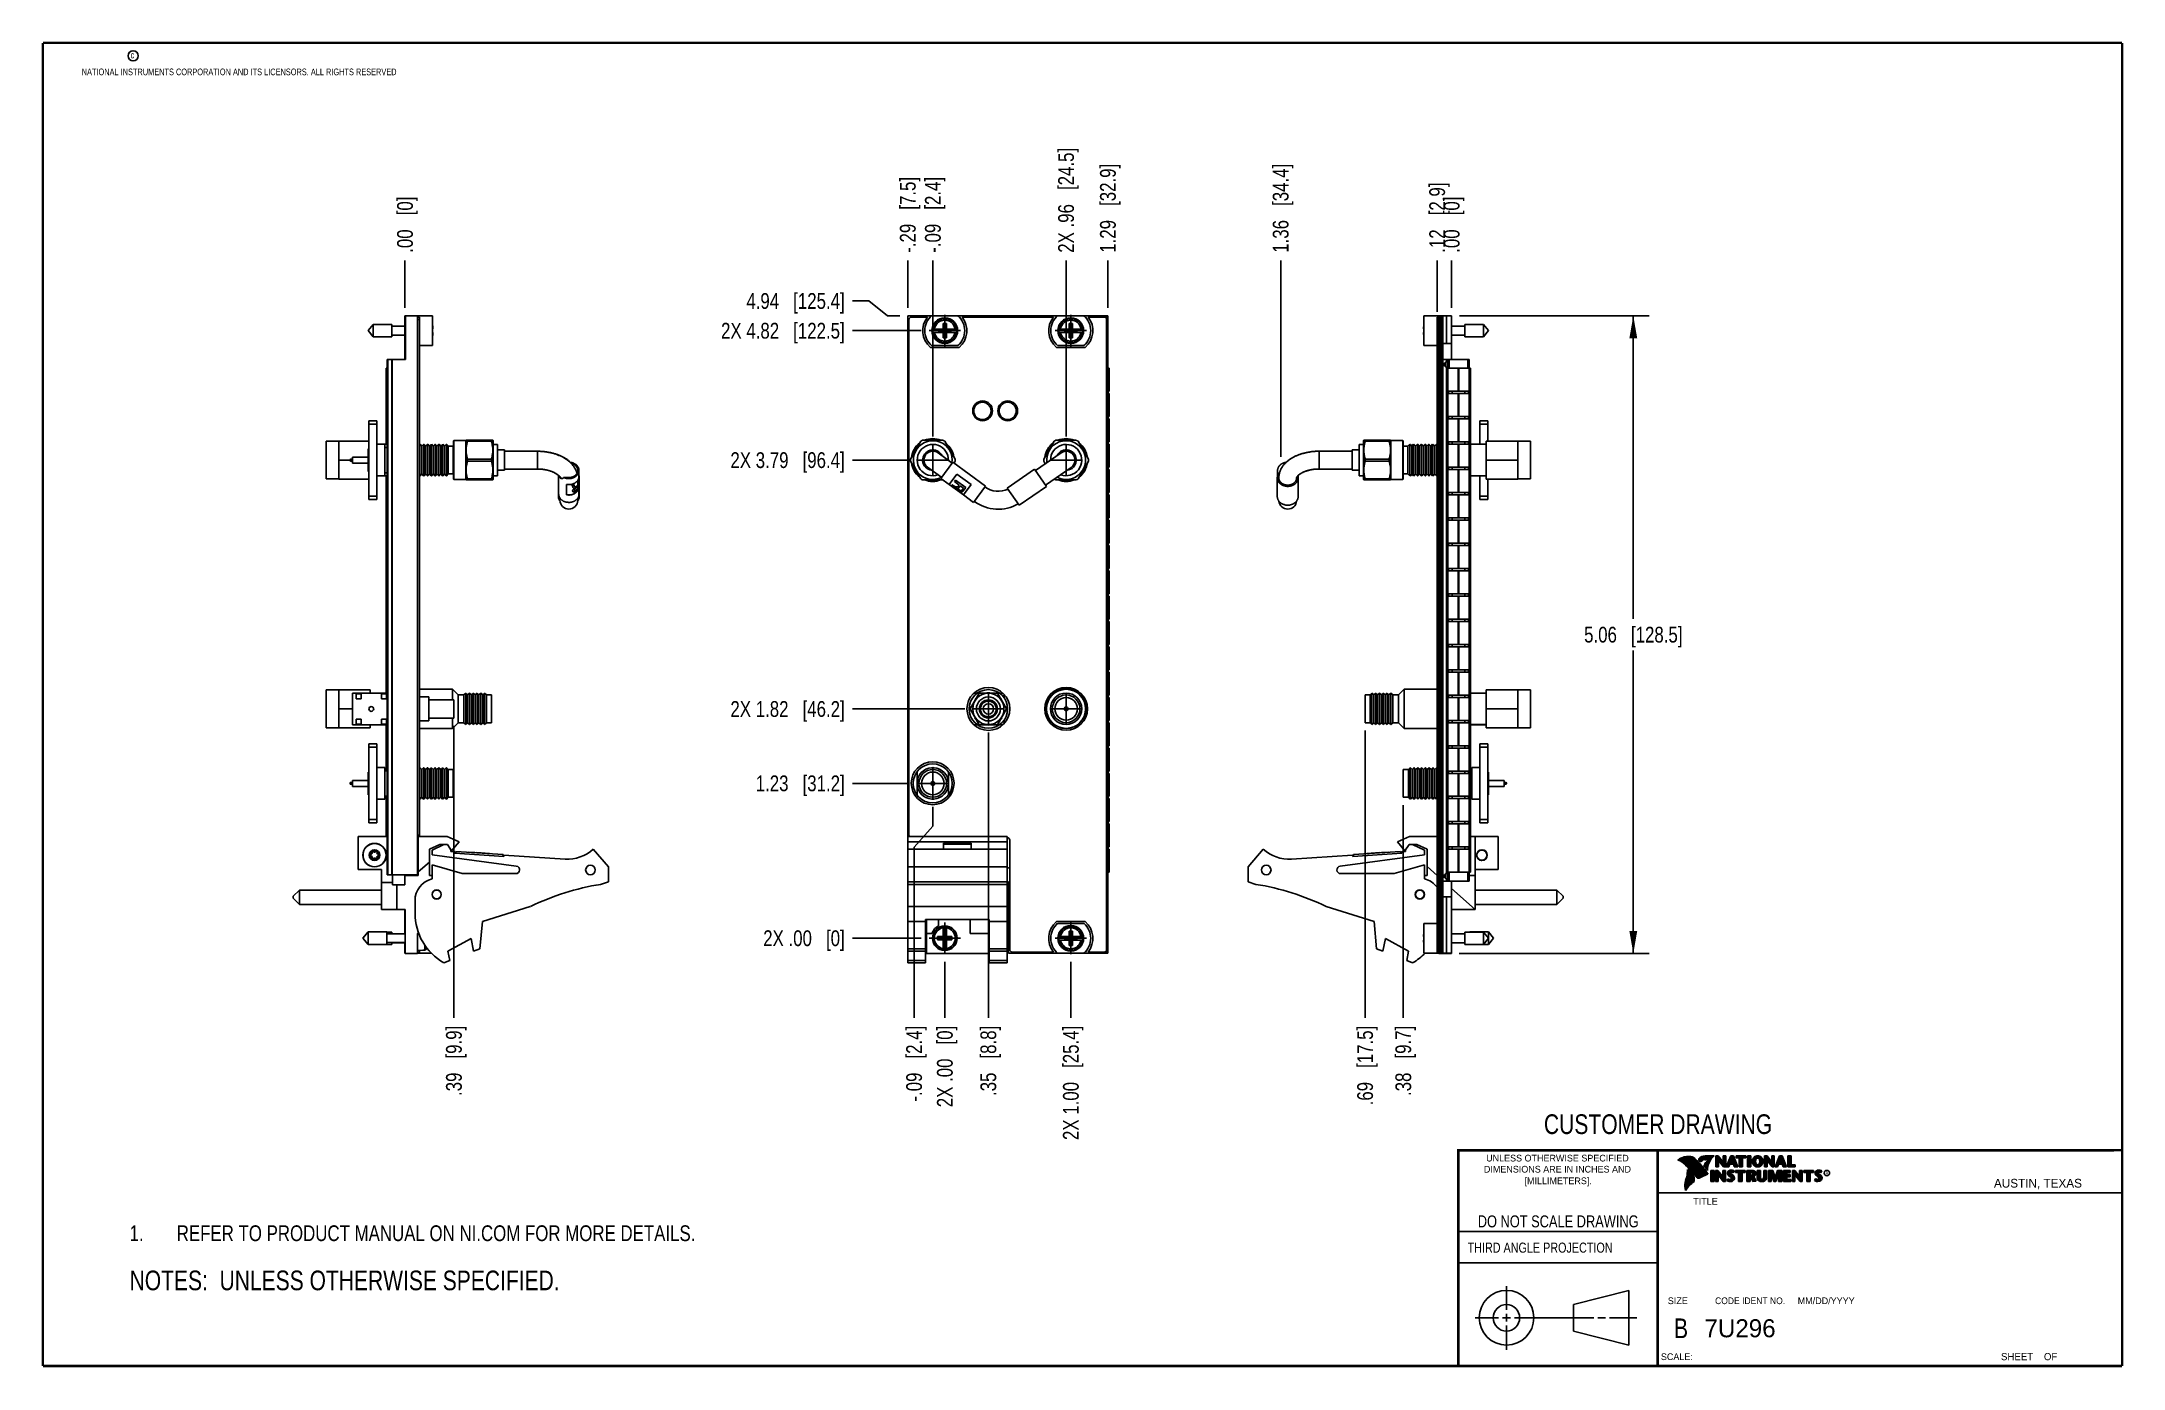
# Model space of a CAD drawing. Header units: inches. Extents: x 0.2 to 16.8, y 0.2 to 10.8.
import ezdxf

# ---------------------------------------------------------------- set-up
doc = ezdxf.new("R2010")
doc.units = ezdxf.units.IN
doc.header["$LTSCALE"] = 0.935
doc.header["$MEASUREMENT"] = 0
doc.linetypes.add('CENTER', pattern=[0.6, 0.375, -0.075, 0.075, -0.075])
doc.layers.get('0').update_dxf_attribs({"linetype": 'CONTINUOUS'})
for name, color, linetype in [('02___PRT_ALL_AXES', 7, 'CONTINUOUS'), ('DETAIL', 7, 'CONTINUOUS'), ('DIMENSIONS', 7, 'CONTINUOUS')]:
    doc.layers.add(name, color=color, linetype=linetype)
doc.styles.get("Standard").update_dxf_attribs({"font": 'txt', "width": 0.8})
doc.styles.add('TEXTSTYLE_2', font='txt')
doc.styles.add('TEXTSTYLE_3', font='txt', dxfattribs={"width": 0.95})
doc.dimstyles.new('DIMSTYLE_1', dxfattribs={"dimtxt": 0.125, "dimasz": 0.18, "dimexe": 0.125, "dimexo": 0.0625, "dimgap": 0.09, "dimtad": 0, "dimtih": 1, "dimtoh": 1, "dimzin": 4, "dimdsep": 46, "dimtxsty": 'STANDARD', "dimblk": '_FILLED', "dimblk1": '_FILLED', "dimblk2": '_FILLED', "dimcen": 0.09, "dimadec": 0, "dimazin": 0, "dimtp": 0.01, "dimtm": 0.01, "dimtfac": 1, "dimtofl": 0, "dimtmove": 0, "dimatfit": 3, "dimldrblk": '_FILLED', "dimfxl": 1, "dimtolj": 1, "dimtzin": 4, "dimarcsym": 0})
doc.dimstyles.new('DIMSTYLE_2', dxfattribs={"dimtxt": 0.125, "dimasz": 0.18, "dimexe": 0.125, "dimexo": 0.0625, "dimgap": 0.0625, "dimtad": 0, "dimtih": 1, "dimtoh": 1, "dimzin": 4, "dimdsep": 46, "dimtxsty": 'STANDARD', "dimblk": '_FILLED', "dimblk1": '_FILLED', "dimblk2": '_FILLED', "dimcen": 0.09, "dimadec": 0, "dimazin": 0, "dimtp": 0.01, "dimtm": 0.01, "dimtfac": 1, "dimtofl": 0, "dimtmove": 0, "dimatfit": 3, "dimldrblk": '_FILLED', "dimfxl": 1, "dimtolj": 1, "dimtzin": 4, "dimarcsym": 0})

msp = doc.modelspace()

# ---------------------------------------------------------------- texts
at = {"color": 2, "linetype": 'CONTINUOUS', "attachment_point": 1, "line_spacing_factor": 0.9}
for s, insert, char_height, width in [('c', (0.946, 10.689), 0.053, 0.0424), ('NATIONAL INSTRUMENTS CORPORATION AND ITS LICENSORS. ALL RIGHTS RESERVED', (0.558, 10.555), 0.053, 3.0104), ('THIRD ANGLE PROJECTION', (11.556, 1.238), 0.08, 1.408)]:
    msp.add_mtext(s, dxfattribs=dict(at, insert=insert, char_height=char_height, width=width))
at = {"color": 7, "linetype": 'CONTINUOUS', "attachment_point": 2, "line_spacing_factor": 0.9}
for s, insert, char_height, width in [('CUSTOMER DRAWING', (13.067, 2.256), 0.15625, 2), ('DO NOT SCALE DRAWING', (12.275, 1.454), 0.095, 1.52), ('B', (13.25, 0.636), 0.156, 0.125)]:
    msp.add_mtext(s, dxfattribs=dict(at, insert=insert, char_height=char_height, width=width))
at = {"color": 2, "linetype": 'CONTINUOUS', "line_spacing_factor": 0.9}
for s, insert, char_height, width, attachment_point, style in [('DIMENSIONS ARE IN INCHES AND', (12.269, 1.847), 0.05325, 1.49111, 2, 'TEXTSTYLE_2'), ('UNLESS OTHERWISE SPECIFIED', (12.269, 1.935), 0.05325, 1.3846, 2, 'TEXTSTYLE_2'), ('[MILLIMETERS].', (12.275, 1.755), 0.05325, 0.74556, 2, 'TEXTSTYLE_2'), ('R', (14.397, 1.8), 0.0217, 0.02174, 1, 'TEXTSTYLE_2'), ('AUSTIN, TEXAS', (15.733, 1.744), 0.06962, 0.90502, 1, 'TEXTSTYLE_2'), ('TITLE', (13.347, 1.593), 0.0533, 0.26627, 1, 'TEXTSTYLE_2'), ('SIZE', (13.145, 0.803), 0.0533, 0.21302, 1, 'TEXTSTYLE_2'), ('CODE IDENT NO.', (13.798, 0.803), 0.05325, 0.70828, 2, 'TEXTSTYLE_3'), ('MM/DD/YYYY', (14.176, 0.803), 0.0533, 0.53254, 1, 'TEXTSTYLE_2'), ('SCALE:', (13.09, 0.359), 0.0533, 0.31952, 1, 'TEXTSTYLE_2'), ('SHEET    OF', (15.789, 0.362), 0.05726, 0.62988, 1, 'TEXTSTYLE_2')]:
    msp.add_mtext(s, dxfattribs=dict(at, insert=insert, char_height=char_height, width=width, attachment_point=attachment_point, style=style))
at = {"color": 7, "linetype": 'CONTINUOUS', "insert": (13.436, 0.63), "char_height": 0.1432, "width": 0.71578, "attachment_point": 1, "line_spacing_factor": 0.9, "style": 'TEXTSTYLE_2'}
msp.add_mtext('7U296', dxfattribs=at)

# ---------------------------------------------------------------- blocks, each defined once
blk = doc.blocks.new('SYMBOL_16_BL0', base_point=(3.675, 1.312))
at = {"color": 2, "linetype": 'CONTINUOUS', "width": 0.8}
for s, p in [('1.', (0.938, 1.25)), ('REFER TO PRODUCT MANUAL ON NI.COM FOR MORE DETAILS.', (1.312, 1.25))]:
    blk.add_text(s, height=0.125, dxfattribs=at).set_placement(p)
blk = doc.blocks.new('*D0')
at = {"layer": 'DIMENSIONS', "color": 2, "linetype": 'CONTINUOUS'}
blk.add_line((7.125, 4.882), (6.676, 4.882), dxfattribs=at)
at = {"layer": 'DIMENSIONS', "color": 2, "linetype": 'CONTINUOUS', "insert": (6.613, 4.945), "char_height": 0.125, "width": 1.125, "attachment_point": 3, "line_spacing_factor": 0.9}
blk.add_mtext('1.23{\\Ftxt.shx;\\W1.000000;\\H0.125000; }[31.2]', dxfattribs=at)
blk = doc.blocks.new('_FILLED')
at = {"color": 0, "linetype": 'BYBLOCK'}
blk.add_solid([(0, 0), (-1, 0.174), (-1, -0.174)], dxfattribs=at)
blk = doc.blocks.new('*D1')
at = {"layer": 'DIMENSIONS', "color": 2, "linetype": 'CONTINUOUS'}
blk.add_line((7.22, 3.654), (6.676, 3.654), dxfattribs=at)
at = {"layer": 'DIMENSIONS', "color": 2, "linetype": 'CONTINUOUS', "insert": (6.613, 3.716), "char_height": 0.125, "width": 1.025, "attachment_point": 3, "line_spacing_factor": 0.9}
blk.add_mtext('2X .00{\\Ftxt.shx;\\W1.000000;\\H0.125000; }[0]', dxfattribs=at)
blk = doc.blocks.new('*D2')
at = {"layer": 'DIMENSIONS', "color": 2, "linetype": 'CONTINUOUS'}
blk.add_line((7.565, 5.473), (6.676, 5.473), dxfattribs=at)
at = {"layer": 'DIMENSIONS', "color": 2, "linetype": 'CONTINUOUS', "insert": (6.613, 5.535), "char_height": 0.125, "width": 1.425, "attachment_point": 3, "line_spacing_factor": 0.9}
blk.add_mtext('2X 1.82{\\Ftxt.shx;\\W1.000000;\\H0.125000; }[46.2]', dxfattribs=at)
blk = doc.blocks.new('*D3')
at = {"layer": 'DIMENSIONS', "color": 2, "linetype": 'CONTINUOUS'}
blk.add_line((7.125, 7.448), (6.676, 7.448), dxfattribs=at)
at = {"layer": 'DIMENSIONS', "color": 2, "linetype": 'CONTINUOUS', "insert": (6.613, 7.51), "char_height": 0.125, "width": 1.425, "attachment_point": 3, "line_spacing_factor": 0.9}
blk.add_mtext('2X 3.79{\\Ftxt.shx;\\W1.000000;\\H0.125000; }[96.4]', dxfattribs=at)
blk = doc.blocks.new('*D4')
at = {"layer": 'DIMENSIONS', "color": 2, "linetype": 'CONTINUOUS'}
blk.add_line((7.22, 8.475), (6.676, 8.475), dxfattribs=at)
at = {"layer": 'DIMENSIONS', "color": 2, "linetype": 'CONTINUOUS', "insert": (6.613, 8.537), "char_height": 0.125, "width": 1.525, "attachment_point": 3, "line_spacing_factor": 0.9}
blk.add_mtext('2X 4.82{\\Ftxt.shx;\\W1.000000;\\H0.125000; }[122.5]', dxfattribs=at)
blk = doc.blocks.new('*D5')
at = {"layer": 'DIMENSIONS', "color": 2, "linetype": 'CONTINUOUS'}
for p, q in [((6.804, 8.711), (6.676, 8.711)), ((6.952, 8.593), (6.804, 8.711)), ((7.051, 8.593), (6.952, 8.593))]:
    blk.add_line(p, q, dxfattribs=at)
at = {"layer": 'DIMENSIONS', "color": 2, "linetype": 'CONTINUOUS', "insert": (6.613, 8.773), "char_height": 0.125, "width": 1.225, "attachment_point": 3, "line_spacing_factor": 0.9}
blk.add_mtext('4.94{\\Ftxt.shx;\\W1.000000;\\H0.125000; }[125.4]', dxfattribs=at)
blk = doc.blocks.new('*D6')
at = {"layer": 'DIMENSIONS', "color": 2, "linetype": 'CONTINUOUS'}
for p, q in [((11.492, 8.593), (12.996, 8.593)), ((12.871, 8.593), (12.871, 6.187)), ((12.871, 3.532), (12.871, 5.937)), ((11.49, 3.532), (12.996, 3.532))]:
    blk.add_line(p, q, dxfattribs=at)
at = {"layer": 'DIMENSIONS', "color": 2, "linetype": 'CONTINUOUS', "xscale": 0.18, "yscale": 0.18, "zscale": 0.18}
for p, rotation in [((12.871, 8.593), 90), ((12.871, 3.532), 270)]:
    blk.add_blockref('_FILLED', p, dxfattribs=dict(at, rotation=rotation))
at = {"layer": 'DIMENSIONS', "color": 2, "linetype": 'CONTINUOUS', "insert": (12.871, 6.125), "char_height": 0.125, "width": 1.225, "attachment_point": 2, "line_spacing_factor": 0.9}
blk.add_mtext('5.06{\\Ftxt.shx;\\W1.000000;\\H0.125000; }[128.5]', dxfattribs=at)
blk = doc.blocks.new('*D7')
at = {"layer": 'DIMENSIONS', "color": 2, "linetype": 'CONTINUOUS'}
blk.add_line((11.314, 8.625), (11.314, 9.031), dxfattribs=at)
at = {"layer": 'DIMENSIONS', "color": 2, "linetype": 'CONTINUOUS', "insert": (11.252, 9.093), "char_height": 0.125, "width": 0.925, "attachment_point": 1, "rotation": 90, "line_spacing_factor": 0.9}
blk.add_mtext('.12{\\Ftxt.shx;\\W1.000000;\\H0.125000; }[2.9]', dxfattribs=at)
blk = doc.blocks.new('*D8')
at = {"layer": 'DIMENSIONS', "color": 2, "linetype": 'CONTINUOUS'}
blk.add_line((11.429, 8.655), (11.429, 9.031), dxfattribs=at)
at = {"layer": 'DIMENSIONS', "color": 2, "linetype": 'CONTINUOUS', "insert": (11.367, 9.093), "char_height": 0.125, "width": 0.725, "attachment_point": 1, "rotation": 90, "line_spacing_factor": 0.9}
blk.add_mtext('.00{\\Ftxt.shx;\\W1.000000;\\H0.125000; }[0]', dxfattribs=at)
blk = doc.blocks.new('*D9')
at = {"layer": 'DIMENSIONS', "color": 2, "linetype": 'CONTINUOUS'}
blk.add_line((10.073, 7.475), (10.073, 9.031), dxfattribs=at)
at = {"layer": 'DIMENSIONS', "color": 2, "linetype": 'CONTINUOUS', "insert": (10.01, 9.093), "char_height": 0.125, "width": 1.125, "attachment_point": 1, "rotation": 90, "line_spacing_factor": 0.9}
blk.add_mtext('1.36{\\Ftxt.shx;\\W1.000000;\\H0.125000; }[34.4]', dxfattribs=at)
blk = doc.blocks.new('*D10')
at = {"layer": 'DIMENSIONS', "color": 2, "linetype": 'CONTINUOUS'}
blk.add_line((11.046, 4.71), (11.046, 3.021), dxfattribs=at)
at = {"layer": 'DIMENSIONS', "color": 2, "linetype": 'CONTINUOUS', "insert": (10.983, 2.959), "char_height": 0.125, "width": 0.925, "attachment_point": 3, "rotation": 90, "line_spacing_factor": 0.9}
blk.add_mtext('.38{\\Ftxt.shx;\\W1.000000;\\H0.125000; }[9.7]', dxfattribs=at)
blk = doc.blocks.new('*D11')
at = {"layer": 'DIMENSIONS', "color": 2, "linetype": 'CONTINUOUS'}
blk.add_line((10.742, 5.301), (10.742, 3.021), dxfattribs=at)
at = {"layer": 'DIMENSIONS', "color": 2, "linetype": 'CONTINUOUS', "insert": (10.68, 2.959), "char_height": 0.125, "width": 1.025, "attachment_point": 3, "rotation": 90, "line_spacing_factor": 0.9}
blk.add_mtext('.69{\\Ftxt.shx;\\W1.000000;\\H0.125000; }[17.5]', dxfattribs=at)
blk = doc.blocks.new('*D12')
at = {"layer": 'DIMENSIONS', "color": 2, "linetype": 'CONTINUOUS'}
blk.add_line((3.123, 8.655), (3.123, 9.031), dxfattribs=at)
at = {"layer": 'DIMENSIONS', "color": 2, "linetype": 'CONTINUOUS', "insert": (3.061, 9.093), "char_height": 0.125, "width": 0.725, "attachment_point": 1, "rotation": 90, "line_spacing_factor": 0.9}
blk.add_mtext('.00{\\Ftxt.shx;\\W1.000000;\\H0.125000; }[0]', dxfattribs=at)
blk = doc.blocks.new('*D13')
at = {"layer": 'DIMENSIONS', "color": 2, "linetype": 'CONTINUOUS'}
blk.add_line((3.512, 5.339), (3.512, 3.021), dxfattribs=at)
at = {"layer": 'DIMENSIONS', "color": 2, "linetype": 'CONTINUOUS', "insert": (3.449, 2.959), "char_height": 0.125, "width": 0.925, "attachment_point": 3, "rotation": 90, "line_spacing_factor": 0.9}
blk.add_mtext('.39{\\Ftxt.shx;\\W1.000000;\\H0.125000; }[9.9]', dxfattribs=at)
blk = doc.blocks.new('*D14')
at = {"layer": 'DIMENSIONS', "color": 2, "linetype": 'CONTINUOUS'}
blk.add_line((8.407, 3.465), (8.407, 3.021), dxfattribs=at)
at = {"layer": 'DIMENSIONS', "color": 2, "linetype": 'CONTINUOUS', "insert": (8.345, 2.959), "char_height": 0.125, "width": 1.425, "attachment_point": 3, "rotation": 90, "line_spacing_factor": 0.9}
blk.add_mtext('2X 1.00{\\Ftxt.shx;\\W1.000000;\\H0.125000; }[25.4]', dxfattribs=at)
blk = doc.blocks.new('*D15')
at = {"layer": 'DIMENSIONS', "color": 2, "linetype": 'CONTINUOUS'}
blk.add_line((7.407, 3.466), (7.407, 3.021), dxfattribs=at)
at = {"layer": 'DIMENSIONS', "color": 2, "linetype": 'CONTINUOUS', "insert": (7.345, 2.959), "char_height": 0.125, "width": 1.025, "attachment_point": 3, "rotation": 90, "line_spacing_factor": 0.9}
blk.add_mtext('2X .00{\\Ftxt.shx;\\W1.000000;\\H0.125000; }[0]', dxfattribs=at)
blk = doc.blocks.new('*D16')
at = {"layer": 'DIMENSIONS', "color": 2, "linetype": 'CONTINUOUS'}
blk.add_line((7.753, 5.285), (7.753, 3.021), dxfattribs=at)
at = {"layer": 'DIMENSIONS', "color": 2, "linetype": 'CONTINUOUS', "insert": (7.69, 2.959), "char_height": 0.125, "width": 0.925, "attachment_point": 3, "rotation": 90, "line_spacing_factor": 0.9}
blk.add_mtext('.35{\\Ftxt.shx;\\W1.000000;\\H0.125000; }[8.8]', dxfattribs=at)
blk = doc.blocks.new('*D17')
at = {"layer": 'DIMENSIONS', "color": 2, "linetype": 'CONTINUOUS'}
for p, q in [((7.312, 4.695), (7.312, 4.543)), ((7.312, 4.543), (7.163, 4.377)), ((7.163, 4.377), (7.163, 3.021))]:
    blk.add_line(p, q, dxfattribs=at)
at = {"layer": 'DIMENSIONS', "color": 2, "linetype": 'CONTINUOUS', "insert": (7.101, 2.959), "char_height": 0.125, "width": 1.025, "attachment_point": 3, "rotation": 90, "line_spacing_factor": 0.9}
blk.add_mtext('-.09{\\Ftxt.shx;\\W1.000000;\\H0.125000; }[2.4]', dxfattribs=at)
blk = doc.blocks.new('*D18')
at = {"layer": 'DIMENSIONS', "color": 2, "linetype": 'CONTINUOUS'}
blk.add_line((8.37, 7.635), (8.37, 9.031), dxfattribs=at)
at = {"layer": 'DIMENSIONS', "color": 2, "linetype": 'CONTINUOUS', "insert": (8.307, 9.093), "char_height": 0.125, "width": 1.325, "attachment_point": 1, "rotation": 90, "line_spacing_factor": 0.9}
blk.add_mtext('2X .96{\\Ftxt.shx;\\W1.000000;\\H0.125000; }[24.5]', dxfattribs=at)
blk = doc.blocks.new('*D19')
at = {"layer": 'DIMENSIONS', "color": 2, "linetype": 'CONTINUOUS'}
blk.add_line((7.312, 7.635), (7.312, 9.031), dxfattribs=at)
at = {"layer": 'DIMENSIONS', "color": 2, "linetype": 'CONTINUOUS', "insert": (7.25, 9.093), "char_height": 0.125, "width": 1.025, "attachment_point": 1, "rotation": 90, "line_spacing_factor": 0.9}
blk.add_mtext('-.09{\\Ftxt.shx;\\W1.000000;\\H0.125000; }[2.4]', dxfattribs=at)
blk = doc.blocks.new('*D20')
at = {"layer": 'DIMENSIONS', "color": 2, "linetype": 'CONTINUOUS'}
blk.add_line((8.701, 8.655), (8.701, 9.031), dxfattribs=at)
at = {"layer": 'DIMENSIONS', "color": 2, "linetype": 'CONTINUOUS', "insert": (8.639, 9.093), "char_height": 0.125, "width": 1.125, "attachment_point": 1, "rotation": 90, "line_spacing_factor": 0.9}
blk.add_mtext('1.29{\\Ftxt.shx;\\W1.000000;\\H0.125000; }[32.9]', dxfattribs=at)
blk = doc.blocks.new('*D21')
at = {"layer": 'DIMENSIONS', "color": 2, "linetype": 'CONTINUOUS'}
blk.add_line((7.113, 8.655), (7.113, 9.031), dxfattribs=at)
at = {"layer": 'DIMENSIONS', "color": 2, "linetype": 'CONTINUOUS', "insert": (7.051, 9.093), "char_height": 0.125, "width": 1.025, "attachment_point": 1, "rotation": 90, "line_spacing_factor": 0.9}
blk.add_mtext('-.29{\\Ftxt.shx;\\W1.000000;\\H0.125000; }[7.5]', dxfattribs=at)
blk = doc.blocks.new('SYMBOL_4_BL1', base_point=(3.1215, 0.9375))
at = {"layer": 'DETAIL', "color": 2, "linetype": 'CONTINUOUS', "width": 0.8}
blk.add_text('NOTES:  UNLESS OTHERWISE SPECIFIED.', height=0.156, dxfattribs=at).set_placement((0.9375, 0.8595))

# ---------------------------------------------------------------- dimensions: what is measured, and where the dimension line sits
at = {"layer": 'DIMENSIONS', "color": 2, "linetype": 'CONTINUOUS'}
for feature_location, offset, dtype, origin, text, picture, middle in [((8.37, 7.635), (0, 1.395), 1, (7.407, 7.573), '2X <>', '*D18', (8.37, 9.756)), ((7.113, 8.655), (0, 0.376), 1, (7.407, 8.593), '-<>', '*D21', (7.113, 9.606)), ((7.3125, 7.6353), (0, 1.3954), 1, (7.4072, 7.5728), '-<>', '*D19', (7.3125, 9.6057)), ((7.22, 8.475), (-0.544, 0), 0, (7.282, 3.654), '2X <>', '*D4', (5.851, 8.475)), ((7.125, 7.448), (-0.449, 0), 0, (7.187, 3.654), '2X <>', '*D3', (5.901, 7.448)), ((7.565, 5.473), (-0.89, 0), 0, (7.628, 3.654), '2X <>', '*D2', (5.901, 5.473)), ((7.312, 4.695), (-0.149, -1.673), 0, (7.407, 4.757), '-<>', '*D17', (7.163, 2.446)), ((7.219587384, 3.653783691), (-0.5439, 0), 0, (7.282087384, 3.653783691), '2X <>', '*D1', (6.100687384, 3.653783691)), ((7.407187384, 3.466183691), (0, -0.4449), 1, (7.407187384, 3.528683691), '2X <>', '*D15', (7.407187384, 2.446283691)), ((8.407, 3.465), (0, -0.444), 1, (7.407, 3.529), '2X <>', '*D14', (8.407, 2.246))]:
    dim = msp.add_ordinate_dim(feature_location=feature_location, offset=offset, dtype=dtype, origin=origin, text=text, dimstyle='DIMSTYLE_1', override={"dimtad": 1, "dimtih": 0, "dimtoh": 0}, dxfattribs=at)
    dim.commit()
    dim.dimension.update_dxf_attribs({"geometry": picture, "text_midpoint": middle})
for feature_location, offset, dtype, origin, picture, middle in [((8.701, 8.655), (0, 0.376), 1, (7.407, 8.593), '*D20', (8.701, 9.656)), ((10.073, 7.475), (0, 1.555), 1, (11.429, 7.413), '*D9', (10.073, 9.656)), ((11.314174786, 8.625196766), (0, 0.405496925), 1, (11.429174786, 8.592693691), '*D7', (11.314174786, 9.555693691)), ((3.123294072, 8.655193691), (0, 0.3755), 1, (3.123294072, 8.592693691), '*D12', (3.123294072, 9.455693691)), ((11.429174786, 8.655193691), (0, 0.3755), 1, (11.429174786, 8.592693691), '*D8', (11.429174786, 9.455693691)), ((7.051, 8.593), (-0.375, 0.118), 0, (7.113, 3.654), '*D5', (6.001, 8.711)), ((3.512, 5.339), (0, -2.318), 1, (3.123, 5.473), '*D13', (3.512, 2.496)), ((10.742, 5.301), (0, -2.28), 1, (11.429, 5.474), '*D11', (10.742, 2.446)), ((7.753, 5.285), (0, -2.264), 1, (7.407, 5.348), '*D16', (7.753, 2.496)), ((7.125, 4.882), (-0.449, 0), 0, (7.282, 3.654), '*D0', (6.051, 4.882)), ((11.046, 4.71), (0, -1.688), 1, (11.429, 4.772), '*D10', (11.046, 2.496))]:
    dim = msp.add_ordinate_dim(feature_location=feature_location, offset=offset, dtype=dtype, origin=origin, dimstyle='DIMSTYLE_1', override={"dimtad": 1, "dimtih": 0, "dimtoh": 0}, dxfattribs=at)
    dim.commit()
    dim.dimension.update_dxf_attribs({"geometry": picture, "text_midpoint": middle})
dim = msp.add_linear_dim(base=(12.871, 8.593), p1=(11.427, 3.532), p2=(11.429, 8.593), angle=90, dimstyle='DIMSTYLE_2', dxfattribs=at)
dim.commit()
dim.dimension.update_dxf_attribs({"geometry": '*D6', "text_midpoint": (12.871, 6.062), "dimtype": 160})

# ---------------------------------------------------------------- linework, layer by layer
at = {"color": 7, "linetype": 'CONTINUOUS'}
for p, q in [((3.123, 8.247), (3.123, 8.593)), ((3.223, 8.593), (3.123, 8.593)), ((3.128, 8.247), (3.128, 8.593)), ((3.223, 4.151), (3.223, 8.593)), ((3.343, 8.593), (3.223, 8.593)), ((3.343, 8.593), (3.343, 8.356)), ((7.113, 3.459), (7.113, 8.593)), ((7.113, 8.593), (7.303, 8.593)), ((7.511, 8.593), (7.303, 8.593)), ((7.512, 8.593), (8.303, 8.593)), ((8.511, 8.593), (8.303, 8.593)), ((8.512, 8.593), (8.701, 8.593)), ((8.701, 3.534), (8.701, 8.593)), ((11.209, 8.356), (11.209, 8.593)), ((11.329, 8.593), (11.209, 8.593)), ((11.329, 3.532), (11.329, 8.593)), ((11.329, 8.593), (11.429, 8.593)), ((11.359, 3.534), (11.359, 8.593)), ((11.429, 8.593), (11.429, 8.247)), ((2.872, 8.524), (2.83, 8.475)), ((2.872, 8.425), (2.83, 8.475)), ((2.872, 8.425), (2.872, 8.524)), ((2.872, 8.524), (3.02, 8.524)), ((2.872, 8.425), (3.02, 8.425)), ((3.02, 8.524), (3.02, 8.425)), ((3.02, 8.51), (3.123, 8.51)), ((3.02, 8.44), (3.123, 8.44)), ((3.238, 8.583), (3.223, 8.583)), ((3.238, 4.461), (3.238, 8.583)), ((3.343, 8.488), (3.345, 8.488)), ((3.345, 8.461), (3.343, 8.461)), ((7.123, 4.471), (7.123, 8.563)), ((7.143, 8.583), (7.269, 8.583)), ((7.313, 8.488), (7.395, 8.488)), ((7.313, 8.461), (7.395, 8.461)), ((7.359, 8.486), (7.359, 8.463)), ((7.359, 8.486), (7.456, 8.463)), ((7.359, 8.463), (7.456, 8.486)), ((7.359, 8.486), (7.395, 8.486)), ((7.395, 8.463), (7.359, 8.463)), ((7.393, 8.418), (7.421, 8.532)), ((7.393, 8.488), (7.393, 8.532)), ((7.421, 8.418), (7.393, 8.532)), ((7.421, 8.532), (7.393, 8.532)), ((7.393, 8.418), (7.393, 8.461)), ((7.395, 8.486), (7.395, 8.488)), ((7.395, 8.463), (7.419, 8.486)), ((7.419, 8.463), (7.395, 8.486)), ((7.395, 8.463), (7.395, 8.461)), ((7.419, 8.486), (7.419, 8.488)), ((7.419, 8.488), (7.502, 8.488)), ((7.419, 8.486), (7.456, 8.486)), ((7.419, 8.463), (7.419, 8.461)), ((7.456, 8.463), (7.419, 8.463)), ((7.419, 8.461), (7.502, 8.461)), ((7.421, 8.532), (7.421, 8.488)), ((7.421, 8.461), (7.421, 8.418)), ((7.456, 8.486), (7.456, 8.463)), ((7.545, 8.583), (8.269, 8.583)), ((8.313, 8.488), (8.395, 8.488)), ((8.313, 8.461), (8.395, 8.461)), ((8.359, 8.486), (8.359, 8.463)), ((8.359, 8.463), (8.456, 8.486)), ((8.359, 8.486), (8.395, 8.486)), ((8.359, 8.486), (8.456, 8.463)), ((8.395, 8.463), (8.359, 8.463)), ((8.393, 8.418), (8.421, 8.532)), ((8.393, 8.488), (8.393, 8.532)), ((8.421, 8.418), (8.393, 8.532)), ((8.421, 8.532), (8.393, 8.532)), ((8.393, 8.418), (8.393, 8.461)), ((8.395, 8.486), (8.395, 8.488)), ((8.395, 8.463), (8.419, 8.486)), ((8.419, 8.463), (8.395, 8.486)), ((8.395, 8.463), (8.395, 8.461)), ((8.419, 8.486), (8.419, 8.488)), ((8.419, 8.488), (8.502, 8.488)), ((8.419, 8.486), (8.456, 8.486)), ((8.419, 8.463), (8.419, 8.461)), ((8.456, 8.463), (8.419, 8.463)), ((8.419, 8.461), (8.502, 8.461)), ((8.421, 8.532), (8.421, 8.488)), ((8.421, 8.461), (8.421, 8.418)), ((8.456, 8.486), (8.456, 8.463)), ((8.545, 8.583), (8.671, 8.583)), ((8.691, 8.563), (8.691, 3.564)), ((11.207, 8.488), (11.209, 8.488)), ((11.209, 8.461), (11.207, 8.461)), ((11.314, 3.544), (11.314, 8.583)), ((11.329, 8.583), (11.314, 8.583)), ((11.314, 8.583), (11.329, 8.583)), ((11.533, 8.51), (11.429, 8.51)), ((11.533, 8.44), (11.429, 8.44)), ((11.533, 8.425), (11.533, 8.524)), ((11.681, 8.524), (11.533, 8.524)), ((11.681, 8.425), (11.533, 8.425)), ((11.681, 8.524), (11.681, 8.425)), ((11.681, 8.524), (11.722, 8.475)), ((11.681, 8.425), (11.722, 8.475)), ((3.238, 8.356), (3.343, 8.356)), ((7.293, 8.342), (7.521, 8.342)), ((7.303, 8.356), (7.511, 8.356)), ((7.393, 8.418), (7.421, 8.418)), ((8.293, 8.342), (8.521, 8.342)), ((8.303, 8.356), (8.511, 8.356)), ((8.393, 8.418), (8.421, 8.418)), ((11.209, 8.356), (11.314, 8.356)), ((11.429, 8.372), (11.359, 8.372)), ((2.974, 7.573), (2.974, 8.177)), ((2.974, 8.177), (2.983, 8.177)), ((2.983, 4.157), (2.983, 8.247)), ((2.983, 8.247), (3.128, 8.247)), ((8.701, 8.177), (8.712, 8.177)), ((8.712, 7.995), (8.712, 8.177)), ((11.359, 8.247), (11.569, 8.247)), ((11.369, 8.193), (11.369, 8.22)), ((11.381, 8.209), (11.369, 8.22)), ((11.369, 8.193), (11.381, 8.204)), ((11.381, 8.226), (11.382, 8.227)), ((11.381, 8.226), (11.381, 8.187)), ((11.381, 8.187), (11.382, 8.186)), ((11.382, 8.186), (11.382, 8.227)), ((11.382, 8.227), (11.399, 8.227)), ((11.382, 8.186), (11.399, 8.186)), ((11.39, 4.177), (11.39, 8.177)), ((11.39, 8.177), (11.578, 8.177)), ((11.399, 8.247), (11.399, 8.177)), ((11.569, 8.247), (11.569, 8.177)), ((11.578, 4.177), (11.578, 8.177)), ((8.704, 7.995), (8.704, 7.976)), ((8.712, 7.995), (8.704, 7.995)), ((8.704, 7.976), (8.712, 7.976)), ((8.712, 7.794), (8.712, 7.976)), ((11.405, 7.995), (11.405, 7.976)), ((11.563, 7.995), (11.405, 7.995)), ((11.405, 7.976), (11.563, 7.976)), ((11.434, 7.995), (11.434, 7.976)), ((11.535, 7.995), (11.535, 7.976)), ((11.563, 7.995), (11.563, 7.976)), ((8.704, 7.794), (8.704, 7.775)), ((8.712, 7.794), (8.704, 7.794)), ((8.704, 7.775), (8.712, 7.775)), ((8.712, 7.593), (8.712, 7.775)), ((11.405, 7.794), (11.405, 7.775)), ((11.563, 7.794), (11.405, 7.794)), ((11.405, 7.775), (11.563, 7.775)), ((11.434, 7.794), (11.434, 7.775)), ((11.535, 7.794), (11.535, 7.775)), ((11.563, 7.794), (11.563, 7.775)), ((2.836, 7.135), (2.836, 7.76)), ((2.836, 7.76), (2.901, 7.76)), ((2.836, 7.734), (2.901, 7.734)), ((2.901, 7.135), (2.901, 7.76)), ((3.508, 7.598), (3.512, 7.602)), ((3.512, 7.293), (3.512, 7.602)), ((3.606, 7.602), (3.512, 7.602)), ((3.606, 7.602), (3.608, 7.605)), ((3.606, 7.602), (3.606, 7.293)), ((3.82, 7.605), (3.608, 7.605)), ((3.619, 7.597), (3.619, 7.605)), ((3.809, 7.605), (3.809, 7.597)), ((3.823, 7.601), (3.82, 7.605)), ((3.823, 7.601), (3.823, 7.294)), ((7.394, 7.605), (7.231, 7.605)), ((8.451, 7.605), (8.289, 7.605)), ((10.73, 7.601), (10.732, 7.605)), ((10.73, 7.294), (10.73, 7.601)), ((10.944, 7.605), (10.732, 7.605)), ((10.743, 7.597), (10.743, 7.605)), ((10.933, 7.605), (10.933, 7.597)), ((10.946, 7.602), (10.944, 7.605)), ((10.946, 7.293), (10.946, 7.602)), ((10.946, 7.602), (11.041, 7.602)), ((11.041, 7.602), (11.041, 7.293)), ((11.045, 7.598), (11.041, 7.602)), ((11.652, 7.573), (11.652, 7.76)), ((11.717, 7.76), (11.652, 7.76)), ((11.652, 7.734), (11.717, 7.734)), ((11.717, 7.599), (11.717, 7.76)), ((2.498, 7.298), (2.498, 7.598)), ((2.498, 7.598), (2.598, 7.598)), ((2.598, 7.296), (2.598, 7.599)), ((2.598, 7.599), (2.836, 7.599)), ((2.598, 7.448), (2.688, 7.448)), ((2.688, 7.445), (2.688, 7.45)), ((2.693, 7.455), (2.706, 7.455)), ((2.693, 7.44), (2.706, 7.44)), ((2.706, 7.424), (2.706, 7.472)), ((2.706, 7.472), (2.831, 7.472)), ((2.831, 7.358), (2.831, 7.538)), ((2.836, 7.538), (2.831, 7.538)), ((2.963, 7.573), (2.901, 7.573)), ((2.963, 7.573), (2.963, 7.323)), ((2.983, 7.573), (2.963, 7.573)), ((2.983, 7.548), (2.963, 7.548)), ((3.241, 7.572), (3.238, 7.569)), ((3.242, 7.572), (3.242, 7.323)), ((3.243, 7.571), (3.244, 7.573)), ((3.243, 7.572), (3.257, 7.558)), ((3.244, 7.57), (3.244, 7.573)), ((3.258, 7.559), (3.244, 7.573)), ((3.271, 7.572), (3.257, 7.558)), ((3.257, 7.558), (3.257, 7.338)), ((3.272, 7.572), (3.272, 7.323)), ((3.273, 7.571), (3.274, 7.573)), ((3.273, 7.572), (3.287, 7.558)), ((3.274, 7.57), (3.274, 7.573)), ((3.288, 7.559), (3.274, 7.573)), ((3.301, 7.572), (3.287, 7.558)), ((3.287, 7.558), (3.287, 7.338)), ((3.302, 7.572), (3.302, 7.323)), ((3.303, 7.571), (3.304, 7.573)), ((3.303, 7.572), (3.317, 7.558)), ((3.304, 7.57), (3.304, 7.573)), ((3.318, 7.559), (3.304, 7.573)), ((3.331, 7.572), (3.317, 7.558)), ((3.317, 7.558), (3.317, 7.338)), ((3.332, 7.572), (3.332, 7.323)), ((3.333, 7.571), (3.334, 7.573)), ((3.333, 7.572), (3.347, 7.558)), ((3.334, 7.57), (3.334, 7.573)), ((3.348, 7.559), (3.334, 7.573)), ((3.361, 7.572), (3.347, 7.558)), ((3.347, 7.558), (3.347, 7.338)), ((3.362, 7.572), (3.362, 7.323)), ((3.363, 7.571), (3.364, 7.573)), ((3.363, 7.572), (3.377, 7.558)), ((3.364, 7.57), (3.364, 7.573)), ((3.378, 7.559), (3.364, 7.573)), ((3.391, 7.572), (3.377, 7.558)), ((3.377, 7.558), (3.377, 7.338)), ((3.392, 7.572), (3.392, 7.323)), ((3.393, 7.571), (3.394, 7.573)), ((3.393, 7.572), (3.407, 7.558)), ((3.394, 7.57), (3.394, 7.573)), ((3.408, 7.559), (3.394, 7.573)), ((3.421, 7.572), (3.407, 7.558)), ((3.407, 7.338), (3.407, 7.558)), ((3.422, 7.572), (3.422, 7.323)), ((3.423, 7.571), (3.424, 7.573)), ((3.423, 7.572), (3.437, 7.558)), ((3.424, 7.57), (3.424, 7.573)), ((3.438, 7.559), (3.424, 7.573)), ((3.451, 7.572), (3.437, 7.558)), ((3.437, 7.558), (3.437, 7.338)), ((3.452, 7.572), (3.452, 7.323)), ((3.453, 7.571), (3.454, 7.573)), ((3.453, 7.572), (3.467, 7.558)), ((3.454, 7.57), (3.454, 7.573)), ((3.469, 7.558), (3.454, 7.573)), ((3.467, 7.338), (3.467, 7.558)), ((3.507, 7.558), (3.467, 7.558)), ((3.507, 7.558), (3.507, 7.338)), ((3.507, 7.558), (3.508, 7.558)), ((3.508, 7.297), (3.508, 7.598)), ((3.619, 7.597), (3.809, 7.597)), ((3.619, 7.439), (3.619, 7.456)), ((3.809, 7.456), (3.619, 7.456)), ((3.619, 7.439), (3.809, 7.439)), ((3.809, 7.456), (3.809, 7.439)), ((3.857, 7.572), (3.823, 7.572)), ((3.857, 7.572), (3.857, 7.324)), ((3.857, 7.528), (3.912, 7.528)), ((3.912, 7.528), (3.912, 7.367)), ((4.174, 7.518), (3.912, 7.518)), ((4.174, 7.518), (4.174, 7.518)), ((4.185, 7.518), (4.185, 7.518)), ((7.217, 7.597), (7.136, 7.456)), ((7.136, 7.439), (7.217, 7.299)), ((7.354, 7.505), (7.466, 7.423)), ((7.489, 7.456), (7.408, 7.597)), ((7.481, 7.424), (7.489, 7.439)), ((8.126, 7.365), (8.33, 7.506)), ((8.274, 7.597), (8.193, 7.456)), ((8.193, 7.439), (8.204, 7.419)), ((8.547, 7.456), (8.466, 7.597)), ((8.466, 7.299), (8.547, 7.439)), ((8.704, 7.593), (8.704, 7.574)), ((8.712, 7.593), (8.704, 7.593)), ((8.704, 7.574), (8.712, 7.574)), ((8.712, 7.392), (8.712, 7.574)), ((10.379, 7.518), (10.64, 7.518)), ((10.64, 7.367), (10.64, 7.528)), ((10.696, 7.528), (10.64, 7.528)), ((10.696, 7.324), (10.696, 7.572)), ((10.696, 7.572), (10.73, 7.572)), ((10.743, 7.597), (10.933, 7.597)), ((10.743, 7.439), (10.743, 7.456)), ((10.933, 7.456), (10.743, 7.456)), ((10.743, 7.439), (10.933, 7.439)), ((10.933, 7.456), (10.933, 7.439)), ((11.045, 7.598), (11.045, 7.297)), ((11.083, 7.558), (11.045, 7.558)), ((11.046, 7.558), (11.046, 7.558)), ((11.046, 7.558), (11.083, 7.558)), ((11.083, 7.558), (11.098, 7.573)), ((11.083, 7.558), (11.083, 7.338)), ((11.098, 7.573), (11.098, 7.323)), ((11.113, 7.558), (11.098, 7.573)), ((11.1, 7.572), (11.099, 7.571)), ((11.101, 7.57), (11.101, 7.572)), ((11.102, 7.572), (11.114, 7.559)), ((11.113, 7.558), (11.128, 7.573)), ((11.113, 7.558), (11.113, 7.338)), ((11.128, 7.573), (11.128, 7.323)), ((11.143, 7.558), (11.128, 7.573)), ((11.13, 7.572), (11.129, 7.571)), ((11.131, 7.57), (11.131, 7.572)), ((11.132, 7.572), (11.144, 7.559)), ((11.143, 7.558), (11.158, 7.573)), ((11.143, 7.558), (11.143, 7.338)), ((11.158, 7.573), (11.158, 7.323)), ((11.173, 7.558), (11.158, 7.573)), ((11.16, 7.572), (11.159, 7.571)), ((11.161, 7.57), (11.161, 7.572)), ((11.162, 7.572), (11.174, 7.559)), ((11.173, 7.558), (11.188, 7.573)), ((11.173, 7.338), (11.173, 7.558)), ((11.188, 7.573), (11.188, 7.323)), ((11.203, 7.558), (11.188, 7.573)), ((11.19, 7.572), (11.189, 7.571)), ((11.191, 7.57), (11.191, 7.572)), ((11.192, 7.572), (11.204, 7.559)), ((11.203, 7.558), (11.218, 7.573)), ((11.203, 7.558), (11.203, 7.338)), ((11.218, 7.573), (11.218, 7.323)), ((11.233, 7.558), (11.218, 7.573)), ((11.22, 7.572), (11.219, 7.571)), ((11.221, 7.57), (11.221, 7.572)), ((11.222, 7.572), (11.234, 7.559)), ((11.233, 7.558), (11.248, 7.573)), ((11.233, 7.558), (11.233, 7.338)), ((11.248, 7.573), (11.248, 7.323)), ((11.263, 7.558), (11.248, 7.573)), ((11.25, 7.572), (11.249, 7.571)), ((11.251, 7.57), (11.251, 7.572)), ((11.252, 7.572), (11.264, 7.559)), ((11.263, 7.558), (11.278, 7.573)), ((11.263, 7.558), (11.263, 7.338)), ((11.278, 7.573), (11.278, 7.323)), ((11.293, 7.558), (11.278, 7.573)), ((11.28, 7.572), (11.279, 7.571)), ((11.281, 7.57), (11.281, 7.572)), ((11.282, 7.572), (11.294, 7.559)), ((11.293, 7.558), (11.308, 7.573)), ((11.293, 7.338), (11.293, 7.558)), ((11.308, 7.573), (11.308, 7.323)), ((11.314, 7.567), (11.308, 7.573)), ((11.31, 7.572), (11.309, 7.571)), ((11.311, 7.57), (11.311, 7.572)), ((11.312, 7.572), (11.314, 7.569)), ((11.405, 7.593), (11.405, 7.574)), ((11.563, 7.593), (11.405, 7.593)), ((11.405, 7.574), (11.563, 7.574)), ((11.434, 7.593), (11.434, 7.574)), ((11.535, 7.593), (11.535, 7.574)), ((11.563, 7.593), (11.563, 7.574)), ((11.578, 7.573), (11.704, 7.573)), ((11.589, 7.573), (11.589, 7.573)), ((11.589, 7.573), (11.652, 7.573)), ((11.704, 7.296), (11.704, 7.599)), ((11.954, 7.599), (11.704, 7.599)), ((11.954, 7.448), (11.704, 7.448)), ((11.954, 7.599), (11.954, 7.296)), ((12.054, 7.598), (11.954, 7.598)), ((12.054, 7.598), (12.054, 7.298)), ((2.498, 7.298), (2.598, 7.298)), ((2.598, 7.296), (2.836, 7.296)), ((2.706, 7.424), (2.831, 7.424)), ((2.836, 7.358), (2.831, 7.358)), ((2.983, 7.323), (2.901, 7.323)), ((2.963, 7.323), (2.901, 7.323)), ((2.983, 7.348), (2.963, 7.348)), ((2.974, 5.599), (2.974, 7.323)), ((3.241, 7.324), (3.238, 7.326)), ((3.241, 7.324), (3.242, 7.323)), ((3.243, 7.324), (3.257, 7.338)), ((3.243, 7.324), (3.244, 7.323)), ((3.258, 7.336), (3.244, 7.323)), ((3.244, 7.323), (3.244, 7.325)), ((3.271, 7.324), (3.257, 7.338)), ((3.271, 7.324), (3.272, 7.323)), ((3.273, 7.324), (3.287, 7.338)), ((3.273, 7.324), (3.274, 7.323)), ((3.288, 7.336), (3.274, 7.323)), ((3.274, 7.323), (3.274, 7.325)), ((3.301, 7.324), (3.287, 7.338)), ((3.301, 7.324), (3.302, 7.323)), ((3.303, 7.324), (3.317, 7.338)), ((3.303, 7.324), (3.304, 7.323)), ((3.318, 7.336), (3.304, 7.323)), ((3.304, 7.323), (3.304, 7.325)), ((3.331, 7.324), (3.317, 7.338)), ((3.331, 7.324), (3.332, 7.323)), ((3.333, 7.324), (3.347, 7.338)), ((3.333, 7.324), (3.334, 7.323)), ((3.348, 7.336), (3.334, 7.323)), ((3.334, 7.323), (3.334, 7.325)), ((3.361, 7.324), (3.347, 7.338)), ((3.361, 7.324), (3.362, 7.323)), ((3.363, 7.324), (3.377, 7.338)), ((3.363, 7.324), (3.364, 7.323)), ((3.378, 7.336), (3.364, 7.323)), ((3.364, 7.323), (3.364, 7.325)), ((3.391, 7.324), (3.377, 7.338)), ((3.391, 7.324), (3.392, 7.323)), ((3.393, 7.324), (3.407, 7.338)), ((3.393, 7.324), (3.394, 7.323)), ((3.408, 7.336), (3.394, 7.323)), ((3.394, 7.323), (3.394, 7.325)), ((3.421, 7.324), (3.407, 7.338)), ((3.421, 7.324), (3.422, 7.323)), ((3.423, 7.324), (3.437, 7.338)), ((3.423, 7.324), (3.424, 7.323)), ((3.438, 7.336), (3.424, 7.323)), ((3.424, 7.323), (3.424, 7.325)), ((3.451, 7.324), (3.437, 7.338)), ((3.451, 7.324), (3.452, 7.323)), ((3.453, 7.324), (3.467, 7.338)), ((3.453, 7.324), (3.454, 7.323)), ((3.469, 7.338), (3.454, 7.323)), ((3.454, 7.323), (3.454, 7.325)), ((3.507, 7.338), (3.467, 7.338)), ((3.469, 7.338), (3.469, 7.338)), ((3.469, 7.338), (3.508, 7.338)), ((3.508, 7.297), (3.512, 7.293)), ((3.606, 7.293), (3.512, 7.293)), ((3.606, 7.293), (3.608, 7.29)), ((3.608, 7.29), (3.82, 7.29)), ((3.619, 7.29), (3.619, 7.299)), ((3.809, 7.299), (3.619, 7.299)), ((3.809, 7.299), (3.809, 7.29)), ((3.823, 7.294), (3.82, 7.29)), ((3.857, 7.324), (3.823, 7.324)), ((3.857, 7.367), (3.912, 7.367)), ((4.174, 7.377), (3.912, 7.377)), ((4.174, 7.377), (4.174, 7.377)), ((4.341, 7.158), (4.341, 7.307)), ((4.343, 7.177), (4.343, 7.321)), ((4.495, 7.251), (4.495, 7.277)), ((4.495, 7.277), (4.495, 7.25)), ((4.495, 7.277), (4.495, 7.277)), ((4.501, 7.289), (4.501, 7.288)), ((4.501, 7.229), (4.501, 7.288)), ((4.504, 7.318), (4.504, 7.366)), ((4.504, 7.236), (4.504, 7.311)), ((4.506, 7.158), (4.506, 7.307)), ((7.231, 7.29), (7.392, 7.29)), ((7.271, 7.391), (7.383, 7.309)), ((7.377, 7.301), (7.472, 7.431)), ((7.443, 7.253), (7.377, 7.301)), ((7.504, 7.337), (7.443, 7.253)), ((7.731, 7.242), (7.472, 7.431)), ((7.484, 7.277), (7.492, 7.289)), ((7.484, 7.277), (7.52, 7.25)), ((7.492, 7.289), (7.573, 7.229)), ((7.573, 7.229), (7.492, 7.288)), ((7.504, 7.337), (7.617, 7.254)), ((8.12, 7.375), (7.903, 7.226)), ((8.12, 7.375), (8.213, 7.239)), ((8.206, 7.249), (8.41, 7.39)), ((8.289, 7.29), (8.451, 7.29)), ((8.704, 7.392), (8.704, 7.373)), ((8.712, 7.392), (8.704, 7.392)), ((8.704, 7.373), (8.712, 7.373)), ((8.712, 7.191), (8.712, 7.373)), ((10.046, 7.158), (10.046, 7.307)), ((10.048, 7.322), (10.048, 7.366)), ((10.051, 7.337), (10.051, 7.331)), ((10.209, 7.322), (10.209, 7.324)), ((10.211, 7.158), (10.211, 7.307)), ((10.379, 7.377), (10.64, 7.377)), ((10.696, 7.367), (10.64, 7.367)), ((10.696, 7.324), (10.73, 7.324)), ((10.73, 7.294), (10.732, 7.29)), ((10.732, 7.29), (10.944, 7.29)), ((10.743, 7.29), (10.743, 7.299)), ((10.933, 7.299), (10.743, 7.299)), ((10.933, 7.299), (10.933, 7.29)), ((10.946, 7.293), (10.944, 7.29)), ((10.946, 7.293), (11.041, 7.293)), ((11.045, 7.297), (11.041, 7.293)), ((11.083, 7.338), (11.045, 7.338)), ((11.083, 7.338), (11.098, 7.323)), ((11.113, 7.338), (11.098, 7.323)), ((11.1, 7.324), (11.099, 7.324)), ((11.1, 7.324), (11.101, 7.323)), ((11.101, 7.323), (11.101, 7.325)), ((11.102, 7.324), (11.114, 7.336)), ((11.113, 7.338), (11.128, 7.323)), ((11.143, 7.338), (11.128, 7.323)), ((11.13, 7.324), (11.129, 7.324)), ((11.13, 7.324), (11.131, 7.323)), ((11.131, 7.323), (11.131, 7.325)), ((11.132, 7.324), (11.144, 7.336)), ((11.143, 7.338), (11.158, 7.323)), ((11.173, 7.338), (11.158, 7.323)), ((11.16, 7.324), (11.159, 7.324)), ((11.16, 7.324), (11.161, 7.323)), ((11.161, 7.323), (11.161, 7.325)), ((11.162, 7.324), (11.174, 7.336)), ((11.173, 7.338), (11.188, 7.323)), ((11.203, 7.338), (11.188, 7.323)), ((11.19, 7.324), (11.189, 7.324)), ((11.19, 7.324), (11.191, 7.323)), ((11.191, 7.323), (11.191, 7.325)), ((11.192, 7.324), (11.204, 7.336)), ((11.203, 7.338), (11.218, 7.323)), ((11.233, 7.338), (11.218, 7.323)), ((11.22, 7.324), (11.219, 7.324)), ((11.22, 7.324), (11.221, 7.323)), ((11.221, 7.323), (11.221, 7.325)), ((11.222, 7.324), (11.234, 7.336)), ((11.233, 7.338), (11.248, 7.323)), ((11.263, 7.338), (11.248, 7.323)), ((11.25, 7.324), (11.249, 7.324)), ((11.25, 7.324), (11.251, 7.323)), ((11.251, 7.323), (11.251, 7.325)), ((11.252, 7.324), (11.264, 7.336)), ((11.263, 7.338), (11.278, 7.323)), ((11.293, 7.338), (11.278, 7.323)), ((11.28, 7.324), (11.279, 7.324)), ((11.28, 7.324), (11.281, 7.323)), ((11.281, 7.323), (11.281, 7.325)), ((11.282, 7.324), (11.294, 7.336)), ((11.293, 7.338), (11.308, 7.323)), ((11.314, 7.329), (11.308, 7.323)), ((11.31, 7.324), (11.309, 7.324)), ((11.31, 7.324), (11.311, 7.323)), ((11.311, 7.323), (11.311, 7.325)), ((11.312, 7.324), (11.314, 7.326)), ((11.405, 7.392), (11.405, 7.373)), ((11.563, 7.392), (11.405, 7.392)), ((11.405, 7.373), (11.563, 7.373)), ((11.434, 7.392), (11.434, 7.373)), ((11.535, 7.392), (11.535, 7.373)), ((11.563, 7.392), (11.563, 7.373)), ((11.578, 7.323), (11.704, 7.323)), ((11.652, 7.135), (11.652, 7.323)), ((11.954, 7.296), (11.704, 7.296)), ((11.717, 7.135), (11.717, 7.296)), ((12.054, 7.298), (11.954, 7.298)), ((2.901, 7.161), (2.836, 7.161)), ((2.836, 7.135), (2.901, 7.135)), ((4.353, 7.146), (4.353, 7.129)), ((4.404, 7.173), (4.404, 7.255)), ((4.451, 7.246), (4.451, 7.246)), ((4.465, 7.251), (4.465, 7.251)), ((4.494, 7.146), (4.494, 7.129)), ((4.495, 7.251), (4.495, 7.25)), ((4.495, 7.225), (4.495, 7.243)), ((4.495, 7.225), (4.496, 7.225)), ((4.496, 7.244), (4.496, 7.225)), ((4.504, 7.177), (4.504, 7.236)), ((7.556, 7.171), (7.443, 7.253)), ((7.461, 7.246), (7.465, 7.251)), ((7.512, 7.239), (7.52, 7.25)), ((7.53, 7.244), (7.519, 7.229)), ((7.53, 7.244), (7.555, 7.225)), ((7.545, 7.21), (7.555, 7.225)), ((7.573, 7.229), (7.554, 7.203)), ((7.556, 7.171), (7.617, 7.254)), ((7.636, 7.112), (7.556, 7.171)), ((7.731, 7.242), (7.636, 7.112)), ((7.997, 7.09), (7.903, 7.226)), ((8.213, 7.239), (7.997, 7.09)), ((8.704, 7.191), (8.704, 7.172)), ((8.712, 7.191), (8.704, 7.191)), ((8.704, 7.172), (8.712, 7.172)), ((8.712, 6.99), (8.712, 7.172)), ((11.405, 7.191), (11.405, 7.172)), ((11.563, 7.191), (11.405, 7.191)), ((11.405, 7.172), (11.563, 7.172)), ((11.434, 7.191), (11.434, 7.172)), ((11.535, 7.191), (11.535, 7.172)), ((11.563, 7.191), (11.563, 7.172)), ((11.717, 7.161), (11.652, 7.161)), ((11.717, 7.135), (11.652, 7.135)), ((8.704, 6.99), (8.704, 6.971)), ((8.712, 6.99), (8.704, 6.99)), ((8.704, 6.971), (8.712, 6.971)), ((8.712, 6.789), (8.712, 6.971)), ((11.405, 6.99), (11.405, 6.971)), ((11.563, 6.99), (11.405, 6.99)), ((11.405, 6.971), (11.563, 6.971)), ((11.434, 6.99), (11.434, 6.971)), ((11.535, 6.99), (11.535, 6.971)), ((11.563, 6.99), (11.563, 6.971)), ((8.704, 6.789), (8.704, 6.77)), ((8.712, 6.789), (8.704, 6.789)), ((11.405, 6.789), (11.405, 6.77)), ((11.563, 6.789), (11.405, 6.789)), ((11.434, 6.789), (11.434, 6.77)), ((11.535, 6.789), (11.535, 6.77)), ((11.563, 6.789), (11.563, 6.77)), ((8.704, 6.77), (8.712, 6.77)), ((8.712, 6.588), (8.712, 6.77)), ((11.405, 6.77), (11.563, 6.77)), ((8.712, 6.588), (8.704, 6.588)), ((8.704, 6.588), (8.704, 6.569)), ((8.704, 6.569), (8.712, 6.569)), ((8.712, 6.387), (8.712, 6.569)), ((11.405, 6.588), (11.405, 6.569)), ((11.563, 6.588), (11.405, 6.588)), ((11.405, 6.569), (11.563, 6.569)), ((11.434, 6.588), (11.434, 6.569)), ((11.535, 6.588), (11.535, 6.569)), ((11.563, 6.588), (11.563, 6.569)), ((8.712, 6.387), (8.704, 6.387)), ((8.704, 6.387), (8.704, 6.368)), ((8.704, 6.368), (8.712, 6.368)), ((8.712, 6.186), (8.712, 6.368)), ((11.405, 6.387), (11.405, 6.368)), ((11.563, 6.387), (11.405, 6.387)), ((11.405, 6.368), (11.563, 6.368)), ((11.434, 6.387), (11.434, 6.368)), ((11.535, 6.387), (11.535, 6.368)), ((11.563, 6.387), (11.563, 6.368)), ((8.712, 6.186), (8.704, 6.186)), ((8.704, 6.186), (8.704, 6.167)), ((8.704, 6.167), (8.712, 6.167)), ((8.712, 5.985), (8.712, 6.167)), ((11.563, 6.186), (11.405, 6.186)), ((11.405, 6.186), (11.405, 6.167)), ((11.405, 6.167), (11.563, 6.167)), ((11.434, 6.186), (11.434, 6.167)), ((11.535, 6.186), (11.535, 6.167)), ((11.563, 6.186), (11.563, 6.167)), ((8.712, 5.985), (8.704, 5.985)), ((8.704, 5.985), (8.704, 5.966)), ((8.704, 5.966), (8.712, 5.966)), ((8.712, 5.784), (8.712, 5.966)), ((11.563, 5.985), (11.405, 5.985)), ((11.405, 5.985), (11.405, 5.966)), ((11.405, 5.966), (11.563, 5.966)), ((11.434, 5.985), (11.434, 5.966)), ((11.535, 5.985), (11.535, 5.966)), ((11.563, 5.985), (11.563, 5.966)), ((8.712, 5.784), (8.704, 5.784)), ((8.704, 5.784), (8.704, 5.765)), ((11.563, 5.784), (11.405, 5.784)), ((11.405, 5.784), (11.405, 5.765)), ((11.434, 5.784), (11.434, 5.765)), ((11.535, 5.784), (11.535, 5.765)), ((11.563, 5.784), (11.563, 5.765)), ((2.498, 5.324), (2.498, 5.624)), ((2.498, 5.624), (2.598, 5.624)), ((2.598, 5.322), (2.598, 5.625)), ((2.598, 5.625), (2.848, 5.625)), ((2.848, 5.625), (2.848, 5.598)), ((3.5, 5.63), (3.238, 5.63)), ((3.5, 5.63), (3.5, 5.544)), ((3.545, 5.584), (3.5, 5.629)), ((8.704, 5.765), (8.712, 5.765)), ((8.712, 5.583), (8.712, 5.765)), ((11.007, 5.584), (11.052, 5.629)), ((11.052, 5.63), (11.314, 5.63)), ((11.052, 5.318), (11.052, 5.63)), ((11.405, 5.765), (11.563, 5.765)), ((11.954, 5.625), (11.704, 5.625)), ((11.704, 5.322), (11.704, 5.625)), ((11.954, 5.625), (11.954, 5.322)), ((12.054, 5.624), (11.954, 5.624)), ((12.054, 5.624), (12.054, 5.324)), ((2.598, 5.474), (2.707, 5.474)), ((2.707, 5.348), (2.707, 5.598)), ((2.707, 5.598), (2.981, 5.598)), ((2.736, 5.553), (2.736, 5.593)), ((2.736, 5.593), (2.776, 5.593)), ((2.776, 5.553), (2.736, 5.553)), ((2.776, 5.593), (2.776, 5.553)), ((2.983, 5.599), (2.848, 5.599)), ((2.936, 5.553), (2.936, 5.593)), ((2.936, 5.593), (2.976, 5.593)), ((2.976, 5.553), (2.936, 5.553)), ((2.976, 5.593), (2.976, 5.553)), ((2.981, 5.598), (2.981, 5.348)), ((2.981, 5.594), (2.983, 5.594)), ((3.238, 5.568), (3.312, 5.568)), ((3.312, 5.568), (3.312, 5.378)), ((3.312, 5.544), (3.512, 5.544)), ((3.512, 5.544), (3.512, 5.401)), ((3.545, 5.584), (3.59, 5.584)), ((3.545, 5.364), (3.545, 5.584)), ((3.59, 5.584), (3.605, 5.599)), ((3.59, 5.584), (3.59, 5.364)), ((3.62, 5.584), (3.605, 5.599)), ((3.605, 5.349), (3.605, 5.599)), ((3.62, 5.584), (3.635, 5.599)), ((3.62, 5.364), (3.62, 5.584)), ((3.65, 5.584), (3.635, 5.599)), ((3.635, 5.349), (3.635, 5.599)), ((3.65, 5.584), (3.665, 5.599)), ((3.65, 5.364), (3.65, 5.584)), ((3.68, 5.584), (3.665, 5.599)), ((3.665, 5.349), (3.665, 5.599)), ((3.68, 5.584), (3.695, 5.599)), ((3.68, 5.584), (3.68, 5.364)), ((3.71, 5.584), (3.695, 5.599)), ((3.695, 5.349), (3.695, 5.599)), ((3.71, 5.584), (3.725, 5.599)), ((3.71, 5.364), (3.71, 5.584)), ((3.74, 5.584), (3.725, 5.599)), ((3.725, 5.349), (3.725, 5.599)), ((3.74, 5.584), (3.755, 5.599)), ((3.74, 5.364), (3.74, 5.584)), ((3.77, 5.584), (3.755, 5.599)), ((3.755, 5.349), (3.755, 5.599)), ((3.77, 5.584), (3.81, 5.584)), ((3.77, 5.364), (3.77, 5.584)), ((3.81, 5.584), (3.81, 5.364)), ((7.681, 5.598), (7.609, 5.473)), ((7.609, 5.473), (7.681, 5.348)), ((7.665, 5.598), (7.638, 5.598)), ((7.648, 5.542), (7.647, 5.544)), ((7.825, 5.598), (7.681, 5.598)), ((7.897, 5.473), (7.825, 5.598)), ((7.825, 5.348), (7.897, 5.473)), ((7.868, 5.598), (7.841, 5.598)), ((7.859, 5.544), (7.857, 5.542)), ((7.878, 5.588), (7.878, 5.561)), ((8.712, 5.583), (8.704, 5.583)), ((8.704, 5.583), (8.704, 5.564)), ((8.704, 5.564), (8.712, 5.564)), ((8.712, 5.382), (8.712, 5.564)), ((10.782, 5.584), (10.742, 5.584)), ((10.742, 5.364), (10.742, 5.584)), ((10.782, 5.584), (10.797, 5.599)), ((10.782, 5.584), (10.782, 5.364)), ((10.812, 5.584), (10.797, 5.599)), ((10.797, 5.599), (10.797, 5.349)), ((10.812, 5.584), (10.827, 5.599)), ((10.812, 5.584), (10.812, 5.364)), ((10.842, 5.584), (10.827, 5.599)), ((10.827, 5.599), (10.827, 5.349)), ((10.842, 5.584), (10.857, 5.599)), ((10.842, 5.584), (10.842, 5.364)), ((10.872, 5.584), (10.857, 5.599)), ((10.857, 5.599), (10.857, 5.349)), ((10.872, 5.584), (10.887, 5.599)), ((10.872, 5.364), (10.872, 5.584)), ((10.902, 5.584), (10.887, 5.599)), ((10.887, 5.599), (10.887, 5.349)), ((10.902, 5.584), (10.917, 5.599)), ((10.902, 5.584), (10.902, 5.364)), ((10.932, 5.584), (10.917, 5.599)), ((10.917, 5.599), (10.917, 5.349)), ((10.932, 5.584), (10.947, 5.599)), ((10.932, 5.584), (10.932, 5.364)), ((10.962, 5.584), (10.947, 5.599)), ((10.947, 5.599), (10.947, 5.349)), ((11.007, 5.584), (10.962, 5.584)), ((10.962, 5.364), (10.962, 5.584)), ((11.007, 5.584), (11.007, 5.364)), ((11.563, 5.583), (11.405, 5.583)), ((11.405, 5.583), (11.405, 5.564)), ((11.405, 5.564), (11.563, 5.564)), ((11.434, 5.583), (11.434, 5.564)), ((11.535, 5.583), (11.535, 5.564)), ((11.563, 5.583), (11.563, 5.564)), ((11.578, 5.599), (11.704, 5.599)), ((11.954, 5.474), (11.704, 5.474)), ((2.498, 5.324), (2.598, 5.324)), ((2.598, 5.322), (2.848, 5.322)), ((2.707, 5.348), (2.981, 5.348)), ((2.736, 5.353), (2.736, 5.393)), ((2.736, 5.393), (2.776, 5.393)), ((2.776, 5.353), (2.736, 5.353)), ((2.776, 5.393), (2.776, 5.353)), ((2.848, 5.348), (2.848, 5.322)), ((2.936, 5.353), (2.936, 5.393)), ((2.936, 5.393), (2.976, 5.393)), ((2.976, 5.353), (2.936, 5.353)), ((2.974, 4.982), (2.974, 5.348)), ((2.976, 5.393), (2.976, 5.353)), ((2.981, 5.351), (2.983, 5.351)), ((2.983, 5.349), (2.981, 5.349)), ((3.238, 5.378), (3.312, 5.378)), ((3.5, 5.318), (3.238, 5.318)), ((3.312, 5.401), (3.512, 5.401)), ((3.5, 5.401), (3.5, 5.318)), ((3.545, 5.364), (3.5, 5.319)), ((3.545, 5.364), (3.59, 5.364)), ((3.59, 5.364), (3.605, 5.349)), ((3.62, 5.364), (3.605, 5.349)), ((3.62, 5.364), (3.635, 5.349)), ((3.65, 5.364), (3.635, 5.349)), ((3.65, 5.364), (3.665, 5.349)), ((3.68, 5.364), (3.665, 5.349)), ((3.68, 5.364), (3.695, 5.349)), ((3.71, 5.364), (3.695, 5.349)), ((3.71, 5.364), (3.725, 5.349)), ((3.74, 5.364), (3.725, 5.349)), ((3.74, 5.364), (3.755, 5.349)), ((3.77, 5.364), (3.755, 5.349)), ((3.77, 5.364), (3.81, 5.364)), ((7.665, 5.348), (7.638, 5.348)), ((7.647, 5.402), (7.648, 5.404)), ((7.681, 5.348), (7.825, 5.348)), ((7.868, 5.348), (7.841, 5.348)), ((7.857, 5.404), (7.859, 5.402)), ((7.878, 5.385), (7.878, 5.358)), ((8.712, 5.382), (8.704, 5.382)), ((8.704, 5.382), (8.704, 5.363)), ((8.704, 5.363), (8.712, 5.363)), ((8.712, 5.181), (8.712, 5.363)), ((10.782, 5.364), (10.742, 5.364)), ((10.782, 5.364), (10.797, 5.349)), ((10.812, 5.364), (10.797, 5.349)), ((10.812, 5.364), (10.827, 5.349)), ((10.842, 5.364), (10.827, 5.349)), ((10.842, 5.364), (10.857, 5.349)), ((10.872, 5.364), (10.857, 5.349)), ((10.872, 5.364), (10.887, 5.349)), ((10.902, 5.364), (10.887, 5.349)), ((10.902, 5.364), (10.917, 5.349)), ((10.932, 5.364), (10.917, 5.349)), ((10.932, 5.364), (10.947, 5.349)), ((10.962, 5.364), (10.947, 5.349)), ((11.007, 5.364), (10.962, 5.364)), ((11.007, 5.364), (11.052, 5.319)), ((11.052, 5.318), (11.314, 5.318)), ((11.563, 5.382), (11.405, 5.382)), ((11.405, 5.382), (11.405, 5.363)), ((11.405, 5.363), (11.563, 5.363)), ((11.434, 5.382), (11.434, 5.363)), ((11.535, 5.382), (11.535, 5.363)), ((11.563, 5.382), (11.563, 5.363)), ((11.578, 5.349), (11.704, 5.349)), ((11.578, 5.348), (11.704, 5.348)), ((11.954, 5.322), (11.704, 5.322)), ((12.054, 5.324), (11.954, 5.324)), ((2.836, 5.195), (2.901, 5.195)), ((2.836, 4.57), (2.836, 5.195)), ((2.836, 5.169), (2.901, 5.169)), ((2.901, 4.57), (2.901, 5.195)), ((8.712, 5.181), (8.704, 5.181)), ((8.704, 5.181), (8.704, 5.162)), ((8.704, 5.162), (8.712, 5.162)), ((8.712, 4.98), (8.712, 5.162)), ((11.563, 5.181), (11.405, 5.181)), ((11.405, 5.181), (11.405, 5.162)), ((11.405, 5.162), (11.563, 5.162)), ((11.434, 5.181), (11.434, 5.162)), ((11.535, 5.181), (11.535, 5.162)), ((11.563, 5.181), (11.563, 5.162)), ((11.717, 5.195), (11.652, 5.195)), ((11.652, 4.57), (11.652, 5.195)), ((11.652, 5.169), (11.717, 5.169)), ((11.717, 4.57), (11.717, 5.195)), ((2.836, 4.972), (2.831, 4.972)), ((2.831, 4.792), (2.831, 4.972)), ((2.963, 5.007), (2.901, 5.007)), ((2.963, 5.007), (2.963, 4.757)), ((2.983, 4.982), (2.963, 4.982)), ((3.241, 5.006), (3.238, 5.004)), ((3.242, 5.007), (3.242, 4.757)), ((3.243, 5.006), (3.257, 4.992)), ((3.271, 5.006), (3.257, 4.992)), ((3.257, 4.992), (3.257, 4.772)), ((3.272, 5.007), (3.272, 4.757)), ((3.273, 5.006), (3.287, 4.992)), ((3.301, 5.006), (3.287, 4.992)), ((3.287, 4.992), (3.287, 4.772)), ((3.302, 5.007), (3.302, 4.757)), ((3.303, 5.006), (3.317, 4.992)), ((3.331, 5.006), (3.317, 4.992)), ((3.317, 4.992), (3.317, 4.772)), ((3.332, 5.007), (3.332, 4.757)), ((3.333, 5.006), (3.347, 4.992)), ((3.361, 5.006), (3.347, 4.992)), ((3.347, 4.992), (3.347, 4.772)), ((3.362, 5.007), (3.362, 4.757)), ((3.363, 5.006), (3.377, 4.992)), ((3.391, 5.006), (3.377, 4.992)), ((3.377, 4.992), (3.377, 4.772)), ((3.392, 5.007), (3.392, 4.757)), ((3.393, 5.006), (3.407, 4.992)), ((3.421, 5.006), (3.407, 4.992)), ((3.407, 4.772), (3.407, 4.992)), ((3.422, 5.007), (3.422, 4.757)), ((3.423, 5.006), (3.437, 4.992)), ((3.451, 5.006), (3.437, 4.992)), ((3.437, 4.992), (3.437, 4.772)), ((3.452, 5.007), (3.452, 4.757)), ((3.453, 5.006), (3.467, 4.992)), ((3.507, 4.992), (3.467, 4.992)), ((3.467, 4.772), (3.467, 4.992)), ((3.507, 4.992), (3.507, 4.772)), ((7.187, 4.789), (7.187, 4.976)), ((7.437, 4.972), (7.437, 4.793)), ((8.712, 4.98), (8.704, 4.98)), ((8.704, 4.98), (8.704, 4.961)), ((8.704, 4.961), (8.712, 4.961)), ((8.712, 4.78), (8.712, 4.961)), ((11.046, 4.992), (11.086, 4.992)), ((11.046, 4.772), (11.046, 4.992)), ((11.1, 5.006), (11.086, 4.992)), ((11.086, 4.992), (11.086, 4.772)), ((11.101, 4.757), (11.101, 5.007)), ((11.102, 5.006), (11.116, 4.992)), ((11.13, 5.006), (11.116, 4.992)), ((11.116, 4.772), (11.116, 4.992)), ((11.131, 4.757), (11.131, 5.007)), ((11.132, 5.006), (11.146, 4.992)), ((11.16, 5.006), (11.146, 4.992)), ((11.146, 4.992), (11.146, 4.772)), ((11.161, 4.757), (11.161, 5.007)), ((11.162, 5.006), (11.176, 4.992)), ((11.19, 5.006), (11.176, 4.992)), ((11.176, 4.772), (11.176, 4.992)), ((11.191, 4.757), (11.191, 5.007)), ((11.192, 5.006), (11.206, 4.992)), ((11.22, 5.006), (11.206, 4.992)), ((11.206, 4.772), (11.206, 4.992)), ((11.221, 4.757), (11.221, 5.007)), ((11.222, 5.006), (11.236, 4.992)), ((11.25, 5.006), (11.236, 4.992)), ((11.236, 4.772), (11.236, 4.992)), ((11.251, 4.757), (11.251, 5.007)), ((11.252, 5.006), (11.266, 4.992)), ((11.28, 5.006), (11.266, 4.992)), ((11.266, 4.772), (11.266, 4.992)), ((11.281, 4.757), (11.281, 5.007)), ((11.282, 5.006), (11.296, 4.992)), ((11.31, 5.006), (11.296, 4.992)), ((11.296, 4.772), (11.296, 4.992)), ((11.311, 4.757), (11.311, 5.007)), ((11.312, 5.006), (11.314, 5.004)), ((11.563, 4.98), (11.405, 4.98)), ((11.405, 4.98), (11.405, 4.961)), ((11.405, 4.961), (11.563, 4.961)), ((11.434, 4.98), (11.434, 4.961)), ((11.535, 4.98), (11.535, 4.961)), ((11.563, 4.98), (11.563, 4.961)), ((11.578, 4.982), (11.589, 4.982)), ((11.589, 5.007), (11.652, 5.007)), ((11.589, 4.757), (11.589, 5.007)), ((11.717, 4.972), (11.721, 4.972)), ((11.721, 4.972), (11.721, 4.792)), ((2.688, 4.88), (2.688, 4.885)), ((2.693, 4.89), (2.706, 4.89)), ((2.693, 4.875), (2.706, 4.875)), ((2.706, 4.906), (2.831, 4.906)), ((2.706, 4.858), (2.706, 4.906)), ((2.706, 4.858), (2.831, 4.858)), ((2.836, 4.792), (2.831, 4.792)), ((11.717, 4.792), (11.721, 4.792)), ((11.846, 4.906), (11.721, 4.906)), ((11.846, 4.858), (11.721, 4.858)), ((11.846, 4.906), (11.846, 4.858)), ((11.859, 4.89), (11.846, 4.89)), ((11.859, 4.875), (11.846, 4.875)), ((11.864, 4.885), (11.864, 4.88)), ((2.963, 4.757), (2.901, 4.757)), ((2.983, 4.782), (2.963, 4.782)), ((2.974, 4.461), (2.974, 4.782)), ((3.241, 4.758), (3.238, 4.761)), ((3.241, 4.758), (3.242, 4.757)), ((3.243, 4.758), (3.257, 4.772)), ((3.271, 4.758), (3.257, 4.772)), ((3.271, 4.758), (3.272, 4.757)), ((3.273, 4.758), (3.287, 4.772)), ((3.301, 4.758), (3.287, 4.772)), ((3.301, 4.758), (3.302, 4.757)), ((3.303, 4.758), (3.317, 4.772)), ((3.331, 4.758), (3.317, 4.772)), ((3.331, 4.758), (3.332, 4.757)), ((3.333, 4.758), (3.347, 4.772)), ((3.361, 4.758), (3.347, 4.772)), ((3.361, 4.758), (3.362, 4.757)), ((3.363, 4.758), (3.377, 4.772)), ((3.391, 4.758), (3.377, 4.772)), ((3.391, 4.758), (3.392, 4.757)), ((3.393, 4.758), (3.407, 4.772)), ((3.421, 4.758), (3.407, 4.772)), ((3.421, 4.758), (3.422, 4.757)), ((3.423, 4.758), (3.437, 4.772)), ((3.451, 4.758), (3.437, 4.772)), ((3.451, 4.758), (3.452, 4.757)), ((3.453, 4.758), (3.467, 4.772)), ((3.507, 4.772), (3.467, 4.772)), ((8.712, 4.78), (8.704, 4.78)), ((8.704, 4.78), (8.704, 4.761)), ((8.704, 4.761), (8.712, 4.761)), ((8.712, 4.579), (8.712, 4.761)), ((11.046, 4.772), (11.086, 4.772)), ((11.1, 4.758), (11.086, 4.772)), ((11.1, 4.758), (11.101, 4.757)), ((11.102, 4.758), (11.116, 4.772)), ((11.13, 4.758), (11.116, 4.772)), ((11.13, 4.758), (11.131, 4.757)), ((11.132, 4.758), (11.146, 4.772)), ((11.16, 4.758), (11.146, 4.772)), ((11.16, 4.758), (11.161, 4.757)), ((11.162, 4.758), (11.176, 4.772)), ((11.19, 4.758), (11.176, 4.772)), ((11.19, 4.758), (11.191, 4.757)), ((11.192, 4.758), (11.206, 4.772)), ((11.22, 4.758), (11.206, 4.772)), ((11.22, 4.758), (11.221, 4.757)), ((11.222, 4.758), (11.236, 4.772)), ((11.25, 4.758), (11.236, 4.772)), ((11.25, 4.758), (11.251, 4.757)), ((11.252, 4.758), (11.266, 4.772)), ((11.28, 4.758), (11.266, 4.772)), ((11.28, 4.758), (11.281, 4.757)), ((11.282, 4.758), (11.296, 4.772)), ((11.31, 4.758), (11.296, 4.772)), ((11.31, 4.758), (11.311, 4.757)), ((11.312, 4.758), (11.314, 4.761)), ((11.563, 4.78), (11.405, 4.78)), ((11.405, 4.78), (11.405, 4.761)), ((11.405, 4.761), (11.563, 4.761)), ((11.434, 4.78), (11.434, 4.761)), ((11.535, 4.78), (11.535, 4.761)), ((11.563, 4.78), (11.563, 4.761)), ((11.578, 4.782), (11.589, 4.782)), ((11.589, 4.757), (11.652, 4.757)), ((2.983, 4.461), (2.753, 4.461)), ((2.753, 4.461), (2.753, 4.198)), ((2.901, 4.596), (2.836, 4.596)), ((2.836, 4.57), (2.901, 4.57)), ((3.458, 4.461), (3.228, 4.461)), ((3.228, 4.461), (3.228, 4.151)), ((3.553, 4.418), (3.458, 4.461)), ((7.901, 4.461), (7.113, 4.461)), ((7.901, 3.459), (7.901, 4.461)), ((8.712, 4.579), (8.704, 4.579)), ((8.704, 4.579), (8.704, 4.56)), ((8.704, 4.56), (8.712, 4.56)), ((8.712, 4.378), (8.712, 4.56)), ((11.094, 4.461), (10.999, 4.418)), ((11.094, 4.461), (11.314, 4.461)), ((11.563, 4.579), (11.405, 4.579)), ((11.405, 4.579), (11.405, 4.56)), ((11.405, 4.56), (11.563, 4.56)), ((11.434, 4.579), (11.434, 4.56)), ((11.535, 4.579), (11.535, 4.56)), ((11.563, 4.579), (11.563, 4.56)), ((11.578, 4.461), (11.799, 4.461)), ((11.615, 4.461), (11.615, 3.882)), ((11.717, 4.596), (11.652, 4.596)), ((11.717, 4.57), (11.652, 4.57)), ((11.799, 4.461), (11.799, 4.198)), ((3.223, 4.451), (3.228, 4.451)), ((3.227, 4.385), (3.228, 4.385)), ((3.318, 4.361), (3.4, 4.398)), ((3.318, 4.151), (3.318, 4.361)), ((3.432, 4.398), (3.338, 4.351)), ((3.338, 4.351), (3.338, 4.316)), ((3.338, 4.316), (4.007, 4.226)), ((3.4, 4.398), (3.46, 4.398)), ((3.46, 4.398), (3.493, 4.348)), ((3.488, 4.341), (3.488, 4.355)), ((3.52, 4.339), (3.488, 4.341)), ((3.493, 4.348), (3.553, 4.418)), ((3.52, 4.329), (3.52, 4.339)), ((3.909, 4.303), (3.52, 4.329)), ((3.528, 4.343), (3.527, 4.328)), ((3.902, 4.319), (3.528, 4.343)), ((3.625, 4.337), (3.679, 4.334)), ((3.625, 4.337), (3.625, 4.337)), ((3.679, 4.334), (3.679, 4.333)), ((3.679, 4.334), (3.679, 4.333)), ((3.693, 4.333), (3.795, 4.326)), ((3.693, 4.333), (3.693, 4.332)), ((3.795, 4.326), (3.795, 4.326)), ((3.795, 4.326), (3.795, 4.326)), ((3.902, 4.319), (3.901, 4.304)), ((4.395, 4.281), (3.909, 4.313)), ((3.909, 4.313), (3.909, 4.303)), ((4.738, 4.221), (4.618, 4.361)), ((7.901, 4.418), (7.113, 4.418)), ((7.113, 4.361), (7.901, 4.361)), ((7.617, 4.408), (7.397, 4.408)), ((7.397, 4.408), (7.397, 4.361)), ((7.617, 4.401), (7.397, 4.401)), ((7.617, 4.361), (7.617, 4.408)), ((7.903, 4.451), (7.901, 4.451)), ((7.923, 3.564), (7.923, 4.431)), ((8.712, 4.378), (8.704, 4.378)), ((8.704, 4.378), (8.704, 4.359)), ((8.704, 4.359), (8.712, 4.359)), ((8.712, 4.177), (8.712, 4.359)), ((9.934, 4.361), (9.814, 4.221)), ((10.643, 4.313), (10.158, 4.281)), ((10.545, 4.226), (11.214, 4.316)), ((10.644, 4.303), (10.643, 4.313)), ((11.033, 4.329), (10.644, 4.303)), ((11.024, 4.343), (10.65, 4.319)), ((10.65, 4.319), (10.651, 4.304)), ((10.757, 4.326), (10.859, 4.333)), ((10.757, 4.326), (10.757, 4.326)), ((10.859, 4.333), (10.859, 4.332)), ((10.874, 4.334), (10.927, 4.337)), ((10.874, 4.334), (10.874, 4.333)), ((10.874, 4.334), (10.874, 4.333)), ((10.927, 4.337), (10.927, 4.337)), ((10.999, 4.418), (11.059, 4.348)), ((11.024, 4.343), (11.025, 4.328)), ((11.064, 4.341), (11.032, 4.339)), ((11.032, 4.339), (11.033, 4.329)), ((11.059, 4.348), (11.092, 4.398)), ((11.064, 4.341), (11.064, 4.355)), ((11.152, 4.398), (11.092, 4.398)), ((11.214, 4.351), (11.12, 4.398)), ((11.152, 4.398), (11.234, 4.361)), ((11.214, 4.351), (11.214, 4.316)), ((11.234, 4.151), (11.234, 4.361)), ((11.563, 4.378), (11.405, 4.378)), ((11.405, 4.378), (11.405, 4.359)), ((11.405, 4.359), (11.563, 4.359)), ((11.434, 4.378), (11.434, 4.359)), ((11.535, 4.378), (11.535, 4.359)), ((11.563, 4.378), (11.563, 4.359)), ((2.753, 4.198), (2.937, 4.198)), ((2.937, 3.882), (2.937, 4.198)), ((2.983, 4.157), (3.223, 4.157)), ((3.025, 4.076), (3.025, 4.157)), ((3.123, 4.157), (3.123, 4.076)), ((3.123, 4.151), (3.228, 4.151)), ((3.227, 4.198), (3.228, 4.198)), ((3.228, 4.18), (3.318, 4.257)), ((3.338, 4.151), (3.318, 4.151)), ((3.578, 4.166), (3.338, 4.236)), ((3.338, 4.236), (3.338, 4.126)), ((3.578, 4.166), (4.003, 4.166)), ((4.738, 4.101), (4.738, 4.221)), ((7.901, 4.221), (7.113, 4.221)), ((8.712, 4.177), (8.701, 4.177)), ((9.814, 4.101), (9.814, 4.221)), ((10.974, 4.166), (10.549, 4.166)), ((11.214, 4.236), (10.974, 4.166)), ((11.214, 4.236), (11.214, 4.126)), ((11.214, 4.151), (11.234, 4.151)), ((11.234, 4.222), (11.314, 4.151)), ((11.369, 4.133), (11.369, 4.16)), ((11.381, 4.149), (11.369, 4.16)), ((11.369, 4.133), (11.381, 4.144)), ((11.381, 4.166), (11.382, 4.167)), ((11.381, 4.166), (11.381, 4.127)), ((11.382, 4.167), (11.399, 4.167)), ((11.382, 4.126), (11.382, 4.167)), ((11.578, 4.177), (11.39, 4.177)), ((11.399, 4.177), (11.399, 4.107)), ((11.569, 4.177), (11.569, 4.107)), ((11.569, 4.151), (11.615, 4.151)), ((11.799, 4.198), (11.615, 4.198)), ((11.665, 4.271), (11.67, 4.271)), ((2.237, 3.986), (2.287, 4.036)), ((2.237, 3.971), (2.237, 3.986)), ((2.237, 3.971), (2.287, 3.921)), ((2.937, 4.036), (2.287, 4.036)), ((2.287, 3.921), (2.287, 4.036)), ((3.025, 4.095), (2.937, 4.095)), ((3.025, 4.076), (3.123, 4.076)), ((3.059, 3.882), (3.059, 4.076)), ((4.676, 4.081), (4.738, 4.101)), ((7.901, 4.101), (7.113, 4.101)), ((7.901, 4.081), (7.113, 4.081)), ((7.913, 3.534), (7.913, 4.102)), ((9.814, 4.101), (9.876, 4.081)), ((11.359, 4.107), (11.569, 4.107)), ((11.359, 3.982), (11.429, 3.982)), ((11.381, 4.127), (11.382, 4.126)), ((11.382, 4.126), (11.399, 4.126)), ((11.429, 4.107), (11.429, 3.534)), ((11.429, 4.048), (11.615, 3.882)), ((11.615, 4.036), (12.265, 4.036)), ((12.315, 3.986), (12.265, 4.036)), ((12.265, 4.036), (12.265, 3.921)), ((12.315, 3.971), (12.265, 3.921)), ((12.315, 3.986), (12.315, 3.971)), ((2.937, 3.921), (2.287, 3.921)), ((2.937, 3.882), (3.125, 3.882)), ((3.123, 3.689), (3.123, 3.882)), ((3.125, 3.882), (3.125, 3.532)), ((3.203, 3.951), (3.203, 3.851)), ((3.738, 3.786), (4.118, 3.905)), ((7.113, 3.905), (7.901, 3.905)), ((7.759, 3.801), (7.255, 3.801)), ((7.255, 3.801), (7.255, 3.459)), ((7.261, 3.532), (7.261, 3.801)), ((7.358, 3.801), (7.358, 3.751)), ((7.608, 3.692), (7.608, 3.801)), ((7.759, 3.459), (7.759, 3.801)), ((10.434, 3.905), (10.814, 3.786)), ((11.615, 3.882), (11.429, 3.882)), ((11.615, 3.921), (12.265, 3.921)), ((2.79, 3.654), (2.832, 3.703)), ((2.79, 3.654), (2.832, 3.605)), ((2.98, 3.703), (2.832, 3.703)), ((2.832, 3.605), (2.832, 3.703)), ((2.98, 3.703), (2.98, 3.605)), ((2.98, 3.702), (3.02, 3.702)), ((3.125, 3.689), (2.98, 3.689)), ((3.02, 3.702), (3.02, 3.689)), ((3.223, 3.692), (3.23, 3.698)), ((3.223, 3.532), (3.223, 3.692)), ((3.464, 3.55), (3.648, 3.65)), ((3.648, 3.65), (3.668, 3.55)), ((3.718, 3.569), (3.738, 3.786)), ((7.255, 3.786), (7.113, 3.786)), ((7.305, 3.692), (7.261, 3.692)), ((7.35, 3.668), (7.393, 3.668)), ((7.35, 3.668), (7.464, 3.64)), ((7.35, 3.64), (7.464, 3.668)), ((7.35, 3.668), (7.35, 3.64)), ((7.393, 3.64), (7.35, 3.64)), ((7.393, 3.665), (7.393, 3.748)), ((7.395, 3.665), (7.393, 3.665)), ((7.395, 3.642), (7.393, 3.642)), ((7.393, 3.559), (7.393, 3.642)), ((7.395, 3.702), (7.419, 3.702)), ((7.419, 3.605), (7.395, 3.702)), ((7.395, 3.665), (7.395, 3.702)), ((7.395, 3.605), (7.419, 3.702)), ((7.395, 3.665), (7.419, 3.642)), ((7.395, 3.642), (7.419, 3.665)), ((7.395, 3.605), (7.395, 3.642)), ((7.419, 3.702), (7.419, 3.665)), ((7.419, 3.665), (7.421, 3.665)), ((7.419, 3.642), (7.421, 3.642)), ((7.419, 3.642), (7.419, 3.605)), ((7.421, 3.665), (7.421, 3.748)), ((7.421, 3.668), (7.464, 3.668)), ((7.421, 3.559), (7.421, 3.642)), ((7.464, 3.64), (7.421, 3.64)), ((7.464, 3.64), (7.464, 3.668)), ((7.759, 3.692), (7.608, 3.692)), ((7.901, 3.786), (7.759, 3.786)), ((8.521, 3.785), (8.293, 3.785)), ((8.511, 3.771), (8.303, 3.771)), ((8.313, 3.666), (8.395, 3.666)), ((8.313, 3.639), (8.395, 3.639)), ((8.359, 3.641), (8.456, 3.664)), ((8.359, 3.664), (8.395, 3.664)), ((8.359, 3.664), (8.456, 3.641)), ((8.359, 3.664), (8.359, 3.641)), ((8.395, 3.641), (8.359, 3.641)), ((8.421, 3.71), (8.393, 3.71)), ((8.421, 3.595), (8.393, 3.71)), ((8.393, 3.666), (8.393, 3.71)), ((8.393, 3.595), (8.421, 3.71)), ((8.393, 3.595), (8.393, 3.639)), ((8.395, 3.664), (8.395, 3.666)), ((8.395, 3.664), (8.419, 3.641)), ((8.395, 3.641), (8.419, 3.664)), ((8.395, 3.641), (8.395, 3.639)), ((8.419, 3.666), (8.502, 3.666)), ((8.419, 3.664), (8.419, 3.666)), ((8.419, 3.664), (8.456, 3.664)), ((8.456, 3.641), (8.419, 3.641)), ((8.419, 3.641), (8.419, 3.639)), ((8.419, 3.639), (8.502, 3.639)), ((8.421, 3.71), (8.421, 3.666)), ((8.421, 3.639), (8.421, 3.595)), ((8.456, 3.664), (8.456, 3.641)), ((10.814, 3.786), (10.834, 3.569)), ((10.884, 3.55), (10.904, 3.65)), ((10.904, 3.65), (11.088, 3.55)), ((11.207, 3.666), (11.209, 3.666)), ((11.209, 3.639), (11.207, 3.639)), ((11.314, 3.771), (11.209, 3.771)), ((11.209, 3.534), (11.209, 3.771)), ((11.429, 3.689), (11.533, 3.689)), ((11.533, 3.688), (11.429, 3.688)), ((11.681, 3.702), (11.533, 3.702)), ((11.533, 3.603), (11.533, 3.702)), ((11.573, 3.703), (11.721, 3.703)), ((11.573, 3.702), (11.573, 3.703)), ((11.681, 3.702), (11.722, 3.653)), ((11.681, 3.702), (11.681, 3.603)), ((11.681, 3.603), (11.722, 3.653)), ((11.762, 3.654), (11.721, 3.703)), ((11.721, 3.703), (11.721, 3.654)), ((11.762, 3.654), (11.721, 3.605)), ((11.721, 3.651), (11.721, 3.605)), ((2.98, 3.605), (2.832, 3.605)), ((2.872, 3.603), (2.871, 3.605)), ((2.872, 3.603), (2.872, 3.605)), ((2.872, 3.603), (3.02, 3.603)), ((3.125, 3.619), (2.98, 3.619)), ((3.02, 3.619), (3.02, 3.603)), ((3.02, 3.618), (3.123, 3.618)), ((3.123, 3.534), (3.123, 3.619)), ((3.125, 3.534), (3.123, 3.534)), ((3.125, 3.532), (3.223, 3.532)), ((3.265, 3.558), (3.223, 3.556)), ((3.223, 3.544), (3.238, 3.544)), ((3.223, 3.534), (3.334, 3.534)), ((3.238, 3.557), (3.238, 3.544)), ((3.265, 3.559), (3.28, 3.56)), ((3.265, 3.559), (3.265, 3.558)), ((3.432, 3.459), (3.479, 3.477)), ((3.479, 3.477), (3.464, 3.55)), ((3.668, 3.55), (3.718, 3.569)), ((7.255, 3.569), (7.113, 3.569)), ((7.255, 3.55), (7.113, 3.55)), ((7.255, 3.477), (7.113, 3.477)), ((7.759, 3.532), (7.261, 3.532)), ((7.395, 3.605), (7.419, 3.605)), ((7.901, 3.569), (7.759, 3.569)), ((7.901, 3.55), (7.759, 3.55)), ((7.901, 3.477), (7.759, 3.477)), ((8.701, 3.534), (7.913, 3.534)), ((8.269, 3.544), (7.943, 3.544)), ((8.303, 3.534), (8.511, 3.534)), ((8.393, 3.595), (8.421, 3.595)), ((8.671, 3.544), (8.545, 3.544)), ((10.834, 3.569), (10.884, 3.55)), ((11.088, 3.55), (11.074, 3.477)), ((11.074, 3.477), (11.12, 3.459)), ((11.209, 3.534), (11.329, 3.534)), ((11.314, 3.544), (11.329, 3.544)), ((11.329, 3.534), (11.429, 3.534)), ((11.427, 3.532), (11.329, 3.532)), ((11.427, 3.534), (11.427, 3.532)), ((11.533, 3.618), (11.429, 3.618)), ((11.681, 3.603), (11.533, 3.603)), ((11.682, 3.605), (11.721, 3.605)), ((7.255, 3.459), (7.113, 3.459)), ((7.901, 3.459), (7.759, 3.459)), ((12.396, 0.746), (12.836, 0.859)), ((12.836, 0.425), (12.836, 0.859)), ((12.396, 0.536), (12.396, 0.746)), ((12.396, 0.536), (12.836, 0.425))]:
    msp.add_line(p, q, dxfattribs=at)
at = {"color": 9, "linetype": 'CONTINUOUS'}
for p, q in [((8.689, 8.593), (8.689, 8.572)), ((11.341, 3.534), (11.341, 8.593)), ((11.347, 8.593), (11.347, 3.534)), ((11.388, 8.372), (11.388, 8.593)), ((3.223, 8.563), (3.238, 8.563)), ((11.314, 8.563), (11.329, 8.563)), ((3.128, 8.262), (3.123, 8.262)), ((2.978, 7.573), (2.978, 8.177)), ((2.987, 4.157), (2.987, 8.247)), ((3.019, 8.247), (3.019, 4.157)), ((3.023, 4.157), (3.023, 8.247)), ((8.703, 4.177), (8.703, 8.177)), ((8.712, 8.177), (8.712, 7.995)), ((11.388, 8.227), (11.388, 8.247)), ((11.388, 4.167), (11.388, 8.186)), ((11.399, 4.177), (11.399, 8.177)), ((11.409, 8.177), (11.409, 8.247)), ((11.481, 8.177), (11.481, 7.995)), ((11.487, 7.995), (11.487, 8.177)), ((11.559, 8.247), (11.559, 8.177)), ((11.569, 8.177), (11.569, 4.177)), ((8.712, 7.976), (8.712, 7.794)), ((11.481, 7.976), (11.481, 7.794)), ((11.487, 7.794), (11.487, 7.976)), ((8.712, 7.775), (8.712, 7.593)), ((11.481, 7.775), (11.481, 7.593)), ((11.487, 7.593), (11.487, 7.775)), ((2.693, 7.44), (2.693, 7.455)), ((4.174, 7.518), (4.174, 7.377)), ((8.712, 7.574), (8.712, 7.392)), ((10.379, 7.377), (10.379, 7.518)), ((11.481, 7.574), (11.481, 7.392)), ((11.487, 7.392), (11.487, 7.574)), ((2.978, 5.599), (2.978, 7.323)), ((8.712, 7.373), (8.712, 7.191)), ((11.481, 7.373), (11.481, 7.191)), ((11.487, 7.191), (11.487, 7.373)), ((4.483, 7.21), (4.483, 7.211)), ((4.486, 7.239), (4.485, 7.239)), ((8.712, 7.172), (8.712, 6.99)), ((11.481, 7.172), (11.481, 6.99)), ((11.487, 6.99), (11.487, 7.172)), ((8.712, 6.971), (8.712, 6.789)), ((11.481, 6.971), (11.481, 6.789)), ((11.487, 6.789), (11.487, 6.971)), ((8.712, 6.77), (8.712, 6.588)), ((11.481, 6.77), (11.481, 6.588)), ((11.487, 6.588), (11.487, 6.77)), ((8.712, 6.569), (8.712, 6.387)), ((11.481, 6.569), (11.481, 6.387)), ((11.487, 6.387), (11.487, 6.569)), ((8.712, 6.368), (8.712, 6.186)), ((11.481, 6.368), (11.481, 6.186)), ((11.487, 6.186), (11.487, 6.368)), ((8.712, 6.167), (8.712, 5.985)), ((11.481, 6.167), (11.481, 5.985)), ((11.487, 5.985), (11.487, 6.167)), ((8.712, 5.966), (8.712, 5.784)), ((11.481, 5.966), (11.481, 5.784)), ((11.487, 5.784), (11.487, 5.966)), ((8.712, 5.765), (8.712, 5.583)), ((11.481, 5.765), (11.481, 5.583)), ((11.487, 5.583), (11.487, 5.765)), ((8.712, 5.564), (8.712, 5.382)), ((11.481, 5.564), (11.481, 5.382)), ((11.487, 5.382), (11.487, 5.564)), ((2.978, 4.982), (2.978, 5.348)), ((8.712, 5.363), (8.712, 5.181)), ((11.481, 5.363), (11.481, 5.181)), ((11.487, 5.181), (11.487, 5.363)), ((8.712, 5.162), (8.712, 4.98)), ((11.481, 5.162), (11.481, 4.98)), ((11.487, 4.98), (11.487, 5.162)), ((8.712, 4.961), (8.712, 4.78)), ((11.481, 4.961), (11.481, 4.78)), ((11.487, 4.78), (11.487, 4.961)), ((2.693, 4.875), (2.693, 4.89)), ((11.859, 4.89), (11.859, 4.875)), ((2.978, 4.461), (2.978, 4.782)), ((8.712, 4.761), (8.712, 4.579)), ((11.481, 4.761), (11.481, 4.579)), ((11.487, 4.579), (11.487, 4.761)), ((3.238, 4.471), (3.223, 4.471)), ((8.712, 4.56), (8.712, 4.378)), ((11.481, 4.56), (11.481, 4.378)), ((11.487, 4.378), (11.487, 4.56)), ((3.223, 4.431), (3.228, 4.431)), ((3.227, 4.198), (3.227, 4.385)), ((8.712, 4.359), (8.712, 4.177)), ((11.481, 4.359), (11.481, 4.177)), ((11.487, 4.177), (11.487, 4.359)), ((11.409, 4.107), (11.409, 4.177)), ((11.559, 4.177), (11.559, 4.107)), ((11.388, 4.107), (11.388, 4.126)), ((11.388, 3.534), (11.388, 3.982)), ((3.28, 3.599), (3.28, 3.56)), ((3.295, 3.572), (3.295, 3.579)), ((8.689, 3.554), (8.689, 3.534)), ((11.329, 3.564), (11.314, 3.564))]:
    msp.add_line(p, q, dxfattribs=at)
at = {"color": 2, "linetype": 'CONTINUOUS'}
for p, q in [((13.231, 1.893), (13.231, 1.895)), ((13.235, 1.892), (13.235, 1.897)), ((13.238, 1.891), (13.238, 1.899)), ((13.242, 1.889), (13.242, 1.901)), ((13.245, 1.888), (13.245, 1.903)), ((13.249, 1.886), (13.249, 1.905)), ((13.252, 1.884), (13.252, 1.907)), ((13.256, 1.882), (13.256, 1.908)), ((13.26, 1.88), (13.26, 1.91)), ((13.263, 1.877), (13.263, 1.911)), ((13.267, 1.875), (13.267, 1.912)), ((13.27, 1.872), (13.27, 1.914)), ((13.274, 1.869), (13.274, 1.915)), ((13.277, 1.866), (13.277, 1.916)), ((13.281, 1.862), (13.281, 1.916)), ((13.284, 1.859), (13.284, 1.917)), ((13.288, 1.855), (13.288, 1.918)), ((13.292, 1.851), (13.292, 1.919)), ((13.295, 1.847), (13.295, 1.919)), ((13.299, 1.843), (13.299, 1.92)), ((13.302, 1.839), (13.302, 1.92)), ((13.306, 1.835), (13.306, 1.92)), ((13.309, 1.831), (13.309, 1.92)), ((13.313, 1.827), (13.313, 1.92)), ((13.316, 1.823), (13.316, 1.92)), ((13.32, 1.819), (13.32, 1.919)), ((13.324, 1.815), (13.324, 1.919)), ((13.327, 1.81), (13.327, 1.918)), ((13.331, 1.806), (13.331, 1.917)), ((13.334, 1.802), (13.334, 1.916)), ((13.338, 1.798), (13.338, 1.915)), ((13.341, 1.794), (13.341, 1.914)), ((13.345, 1.79), (13.345, 1.912)), ((13.348, 1.786), (13.348, 1.91)), ((13.352, 1.782), (13.352, 1.908)), ((13.356, 1.778), (13.356, 1.906)), ((13.359, 1.774), (13.359, 1.903)), ((13.363, 1.77), (13.363, 1.899)), ((13.366, 1.766), (13.366, 1.895)), ((13.37, 1.763), (13.37, 1.892)), ((13.373, 1.759), (13.373, 1.888)), ((13.377, 1.756), (13.377, 1.884)), ((13.38, 1.753), (13.38, 1.88)), ((13.384, 1.751), (13.384, 1.877)), ((13.388, 1.751), (13.388, 1.873)), ((13.402, 1.878), (13.39, 1.892)), ((13.391, 1.752), (13.391, 1.869)), ((13.403, 1.881), (13.393, 1.893)), ((13.395, 1.891), (13.395, 1.9)), ((13.395, 1.753), (13.395, 1.865)), ((13.398, 1.887), (13.398, 1.906)), ((13.398, 1.755), (13.398, 1.862)), ((13.402, 1.882), (13.402, 1.91)), ((13.402, 1.756), (13.402, 1.857)), ((13.405, 1.882), (13.405, 1.913)), ((13.405, 1.758), (13.405, 1.853)), ((13.409, 1.884), (13.409, 1.915)), ((13.409, 1.759), (13.409, 1.849)), ((13.412, 1.887), (13.412, 1.917)), ((13.412, 1.761), (13.412, 1.845)), ((13.416, 1.89), (13.416, 1.918)), ((13.416, 1.762), (13.416, 1.84)), ((13.42, 1.894), (13.42, 1.919)), ((13.42, 1.764), (13.42, 1.836)), ((13.423, 1.896), (13.423, 1.92)), ((13.423, 1.766), (13.423, 1.832)), ((13.427, 1.898), (13.427, 1.921)), ((13.427, 1.767), (13.427, 1.827)), ((13.43, 1.899), (13.43, 1.921)), ((13.43, 1.769), (13.43, 1.823)), ((13.441, 1.833), (13.432, 1.844)), ((13.434, 1.9), (13.434, 1.922)), ((13.434, 1.771), (13.434, 1.819)), ((13.443, 1.834), (13.435, 1.844)), ((13.437, 1.899), (13.437, 1.922)), ((13.437, 1.841), (13.437, 1.849)), ((13.441, 1.898), (13.441, 1.923)), ((13.441, 1.837), (13.441, 1.857)), ((13.444, 1.897), (13.444, 1.923)), ((13.444, 1.833), (13.444, 1.867)), ((13.448, 1.897), (13.448, 1.923)), ((13.448, 1.829), (13.448, 1.873)), ((13.451, 1.897), (13.451, 1.924)), ((13.451, 1.825), (13.451, 1.876)), ((13.453, 1.926), (13.513, 1.927)), ((13.453, 1.924), (13.507, 1.924)), ((13.455, 1.896), (13.455, 1.924)), ((13.455, 1.821), (13.455, 1.878)), ((13.459, 1.896), (13.459, 1.924)), ((13.459, 1.83), (13.459, 1.879)), ((13.462, 1.896), (13.462, 1.924)), ((13.462, 1.854), (13.462, 1.88)), ((13.466, 1.894), (13.466, 1.924)), ((13.466, 1.864), (13.466, 1.88)), ((13.469, 1.872), (13.469, 1.924)), ((13.473, 1.879), (13.473, 1.924)), ((13.476, 1.886), (13.476, 1.924)), ((13.48, 1.892), (13.48, 1.924)), ((13.483, 1.897), (13.483, 1.924)), ((13.487, 1.902), (13.487, 1.924)), ((13.491, 1.907), (13.491, 1.924)), ((13.494, 1.911), (13.494, 1.924)), ((13.498, 1.915), (13.498, 1.924)), ((13.501, 1.919), (13.501, 1.924)), ((13.526, 1.926), (13.545, 1.926)), ((13.526, 1.839), (13.526, 1.926)), ((13.547, 1.839), (13.526, 1.839)), ((13.529, 1.924), (13.544, 1.924)), ((13.529, 1.841), (13.529, 1.924)), ((13.544, 1.841), (13.529, 1.841)), ((13.533, 1.841), (13.533, 1.924)), ((13.537, 1.841), (13.537, 1.924)), ((13.54, 1.841), (13.54, 1.924)), ((13.544, 1.924), (13.585, 1.869)), ((13.544, 1.898), (13.544, 1.924)), ((13.587, 1.841), (13.544, 1.898)), ((13.544, 1.898), (13.544, 1.841)), ((13.545, 1.926), (13.583, 1.877)), ((13.547, 1.894), (13.547, 1.919)), ((13.586, 1.839), (13.547, 1.89)), ((13.547, 1.89), (13.547, 1.839)), ((13.551, 1.889), (13.551, 1.915)), ((13.554, 1.885), (13.554, 1.91)), ((13.558, 1.88), (13.558, 1.906)), ((13.561, 1.876), (13.561, 1.901)), ((13.565, 1.871), (13.565, 1.897)), ((13.568, 1.867), (13.568, 1.892)), ((13.571, 1.862), (13.571, 1.887)), ((13.575, 1.858), (13.575, 1.883)), ((13.578, 1.853), (13.578, 1.878)), ((13.582, 1.848), (13.582, 1.874)), ((13.583, 1.926), (13.604, 1.926)), ((13.583, 1.877), (13.583, 1.926)), ((13.585, 1.924), (13.601, 1.924)), ((13.585, 1.869), (13.585, 1.924)), ((13.585, 1.844), (13.585, 1.869)), ((13.604, 1.839), (13.586, 1.839)), ((13.601, 1.841), (13.587, 1.841)), ((13.589, 1.841), (13.589, 1.924)), ((13.592, 1.841), (13.592, 1.924)), ((13.596, 1.841), (13.596, 1.924)), ((13.599, 1.841), (13.599, 1.924)), ((13.601, 1.924), (13.601, 1.841)), ((13.604, 1.926), (13.604, 1.839)), ((13.609, 1.839), (13.644, 1.926)), ((13.629, 1.839), (13.609, 1.839)), ((13.613, 1.842), (13.646, 1.924)), ((13.628, 1.842), (13.613, 1.842)), ((13.617, 1.842), (13.617, 1.852)), ((13.62, 1.842), (13.62, 1.86)), ((13.624, 1.842), (13.624, 1.869)), ((13.627, 1.842), (13.627, 1.877)), ((13.636, 1.862), (13.628, 1.842)), ((13.638, 1.86), (13.629, 1.839)), ((13.631, 1.849), (13.631, 1.886)), ((13.634, 1.857), (13.634, 1.894)), ((13.666, 1.862), (13.636, 1.862)), ((13.638, 1.862), (13.638, 1.903)), ((13.665, 1.86), (13.638, 1.86)), ((13.639, 1.871), (13.65, 1.907)), ((13.664, 1.871), (13.639, 1.871)), ((13.641, 1.878), (13.641, 1.911)), ((13.641, 1.862), (13.641, 1.871)), ((13.642, 1.874), (13.652, 1.905)), ((13.661, 1.874), (13.642, 1.874)), ((13.644, 1.926), (13.666, 1.926)), ((13.644, 1.889), (13.644, 1.92)), ((13.644, 1.862), (13.644, 1.871)), ((13.646, 1.924), (13.665, 1.924)), ((13.648, 1.901), (13.648, 1.924)), ((13.648, 1.862), (13.648, 1.871)), ((13.65, 1.907), (13.654, 1.907)), ((13.651, 1.907), (13.651, 1.924)), ((13.651, 1.862), (13.651, 1.871)), ((13.652, 1.905), (13.652, 1.905)), ((13.652, 1.905), (13.661, 1.874)), ((13.654, 1.907), (13.664, 1.871)), ((13.655, 1.904), (13.655, 1.924)), ((13.655, 1.862), (13.655, 1.871)), ((13.658, 1.892), (13.658, 1.924)), ((13.658, 1.862), (13.658, 1.871)), ((13.662, 1.879), (13.662, 1.924)), ((13.662, 1.862), (13.662, 1.871)), ((13.665, 1.924), (13.696, 1.842)), ((13.665, 1.862), (13.665, 1.922)), ((13.672, 1.839), (13.665, 1.86)), ((13.666, 1.926), (13.7, 1.839)), ((13.673, 1.842), (13.666, 1.862)), ((13.669, 1.855), (13.669, 1.913)), ((13.672, 1.845), (13.672, 1.904)), ((13.7, 1.839), (13.672, 1.839)), ((13.696, 1.842), (13.673, 1.842)), ((13.676, 1.842), (13.676, 1.895)), ((13.679, 1.842), (13.679, 1.885)), ((13.683, 1.842), (13.683, 1.876)), ((13.686, 1.842), (13.686, 1.867)), ((13.687, 1.926), (13.763, 1.926)), ((13.687, 1.91), (13.687, 1.926)), ((13.712, 1.91), (13.687, 1.91)), ((13.689, 1.924), (13.761, 1.924)), ((13.689, 1.912), (13.689, 1.924)), ((13.714, 1.912), (13.689, 1.912)), ((13.69, 1.842), (13.69, 1.858)), ((13.693, 1.912), (13.693, 1.924)), ((13.693, 1.842), (13.693, 1.849)), ((13.697, 1.912), (13.697, 1.924)), ((13.7, 1.912), (13.7, 1.924)), ((13.704, 1.912), (13.704, 1.924)), ((13.707, 1.912), (13.707, 1.924)), ((13.71, 1.912), (13.71, 1.924)), ((13.712, 1.839), (13.712, 1.91)), ((13.738, 1.839), (13.712, 1.839)), ((13.714, 1.912), (13.714, 1.924)), ((13.714, 1.842), (13.714, 1.912)), ((13.736, 1.842), (13.714, 1.842)), ((13.717, 1.842), (13.717, 1.924)), ((13.721, 1.842), (13.721, 1.924)), ((13.724, 1.842), (13.724, 1.924)), ((13.728, 1.842), (13.728, 1.924)), ((13.731, 1.842), (13.731, 1.924)), ((13.736, 1.912), (13.735, 1.924)), ((13.761, 1.912), (13.736, 1.912)), ((13.736, 1.912), (13.736, 1.842)), ((13.738, 1.912), (13.738, 1.924)), ((13.763, 1.91), (13.738, 1.91)), ((13.738, 1.91), (13.738, 1.839)), ((13.742, 1.912), (13.742, 1.924)), ((13.745, 1.912), (13.745, 1.924)), ((13.749, 1.912), (13.749, 1.924)), ((13.752, 1.912), (13.752, 1.924)), ((13.756, 1.912), (13.756, 1.924)), ((13.759, 1.912), (13.759, 1.924)), ((13.761, 1.924), (13.761, 1.912)), ((13.763, 1.926), (13.763, 1.91)), ((13.777, 1.926), (13.803, 1.926)), ((13.777, 1.839), (13.777, 1.926)), ((13.803, 1.839), (13.777, 1.839)), ((13.779, 1.924), (13.801, 1.924)), ((13.779, 1.842), (13.779, 1.924)), ((13.801, 1.842), (13.779, 1.842)), ((13.783, 1.842), (13.783, 1.924)), ((13.787, 1.842), (13.787, 1.924)), ((13.79, 1.842), (13.79, 1.924)), ((13.794, 1.842), (13.794, 1.924)), ((13.797, 1.842), (13.797, 1.924)), ((13.801, 1.924), (13.801, 1.842)), ((13.803, 1.926), (13.803, 1.839)), ((13.815, 1.885), (13.816, 1.887)), ((13.815, 1.883), (13.815, 1.885)), ((13.815, 1.882), (13.815, 1.883)), ((13.816, 1.88), (13.815, 1.882)), ((13.816, 1.894), (13.817, 1.896)), ((13.816, 1.892), (13.816, 1.894)), ((13.816, 1.891), (13.816, 1.892)), ((13.816, 1.889), (13.816, 1.891)), ((13.816, 1.887), (13.816, 1.889)), ((13.816, 1.878), (13.816, 1.88)), ((13.816, 1.876), (13.816, 1.878)), ((13.816, 1.874), (13.816, 1.876)), ((13.817, 1.872), (13.816, 1.874)), ((13.817, 1.897), (13.818, 1.899)), ((13.817, 1.896), (13.817, 1.897)), ((13.817, 1.871), (13.817, 1.872)), ((13.817, 1.869), (13.817, 1.871)), ((13.818, 1.867), (13.817, 1.869)), ((13.818, 1.901), (13.819, 1.902)), ((13.818, 1.899), (13.818, 1.901)), ((13.818, 1.89), (13.819, 1.892)), ((13.818, 1.889), (13.818, 1.89)), ((13.818, 1.887), (13.818, 1.889)), ((13.818, 1.885), (13.818, 1.887)), ((13.818, 1.883), (13.818, 1.885)), ((13.818, 1.882), (13.818, 1.883)), ((13.818, 1.88), (13.818, 1.882)), ((13.818, 1.878), (13.818, 1.88)), ((13.818, 1.876), (13.818, 1.878)), ((13.819, 1.875), (13.818, 1.876)), ((13.819, 1.866), (13.818, 1.867)), ((13.819, 1.902), (13.82, 1.904)), ((13.819, 1.895), (13.82, 1.897)), ((13.819, 1.894), (13.819, 1.895)), ((13.819, 1.892), (13.819, 1.894)), ((13.819, 1.873), (13.819, 1.875)), ((13.819, 1.871), (13.819, 1.873)), ((13.82, 1.87), (13.819, 1.871)), ((13.819, 1.864), (13.819, 1.866)), ((13.82, 1.862), (13.819, 1.864)), ((13.82, 1.904), (13.821, 1.905)), ((13.82, 1.898), (13.821, 1.9)), ((13.82, 1.897), (13.82, 1.898)), ((13.82, 1.868), (13.82, 1.87)), ((13.821, 1.866), (13.82, 1.868)), ((13.821, 1.861), (13.82, 1.862)), ((13.821, 1.906), (13.822, 1.908)), ((13.821, 1.905), (13.821, 1.906)), ((13.821, 1.901), (13.822, 1.902)), ((13.821, 1.9), (13.821, 1.901)), ((13.821, 1.866), (13.821, 1.9)), ((13.821, 1.865), (13.821, 1.866)), ((13.822, 1.863), (13.821, 1.865)), ((13.821, 1.859), (13.821, 1.861)), ((13.822, 1.858), (13.821, 1.859)), ((13.822, 1.908), (13.823, 1.909)), ((13.822, 1.902), (13.823, 1.904)), ((13.823, 1.862), (13.822, 1.863)), ((13.823, 1.856), (13.822, 1.858)), ((13.823, 1.909), (13.824, 1.911)), ((13.823, 1.904), (13.824, 1.905)), ((13.824, 1.86), (13.823, 1.862)), ((13.824, 1.855), (13.823, 1.856)), ((13.824, 1.911), (13.825, 1.912)), ((13.824, 1.906), (13.825, 1.908)), ((13.824, 1.859), (13.824, 1.906)), ((13.824, 1.905), (13.824, 1.906)), ((13.824, 1.859), (13.824, 1.86)), ((13.825, 1.858), (13.824, 1.859)), ((13.825, 1.854), (13.824, 1.855)), ((13.825, 1.912), (13.826, 1.913)), ((13.825, 1.908), (13.826, 1.909)), ((13.826, 1.856), (13.825, 1.858)), ((13.826, 1.852), (13.825, 1.854)), ((13.826, 1.913), (13.828, 1.914)), ((13.826, 1.909), (13.827, 1.91)), ((13.827, 1.855), (13.826, 1.856)), ((13.827, 1.851), (13.826, 1.852)), ((13.827, 1.91), (13.828, 1.911)), ((13.828, 1.854), (13.827, 1.855)), ((13.828, 1.85), (13.827, 1.851)), ((13.828, 1.914), (13.829, 1.916)), ((13.828, 1.911), (13.829, 1.913)), ((13.828, 1.854), (13.828, 1.911)), ((13.829, 1.853), (13.828, 1.854)), ((13.829, 1.849), (13.828, 1.85)), ((13.829, 1.916), (13.83, 1.917)), ((13.829, 1.913), (13.831, 1.914)), ((13.83, 1.852), (13.829, 1.853)), ((13.831, 1.848), (13.829, 1.849)), ((13.83, 1.917), (13.831, 1.918)), ((13.831, 1.851), (13.83, 1.852)), ((13.831, 1.918), (13.833, 1.919)), ((13.831, 1.851), (13.832, 1.915)), ((13.831, 1.914), (13.832, 1.915)), ((13.832, 1.85), (13.831, 1.851)), ((13.832, 1.847), (13.831, 1.848)), ((13.832, 1.915), (13.833, 1.916)), ((13.833, 1.849), (13.832, 1.85)), ((13.833, 1.846), (13.832, 1.847)), ((13.833, 1.919), (13.834, 1.92)), ((13.833, 1.916), (13.834, 1.917)), ((13.835, 1.848), (13.833, 1.849)), ((13.835, 1.845), (13.833, 1.846)), ((13.834, 1.92), (13.835, 1.921)), ((13.834, 1.917), (13.835, 1.918)), ((13.835, 1.921), (13.837, 1.922)), ((13.835, 1.918), (13.837, 1.919)), ((13.835, 1.848), (13.835, 1.918)), ((13.836, 1.847), (13.835, 1.848)), ((13.836, 1.844), (13.835, 1.845)), ((13.837, 1.846), (13.836, 1.847)), ((13.837, 1.843), (13.836, 1.844)), ((13.837, 1.922), (13.838, 1.922)), ((13.837, 1.919), (13.838, 1.919)), ((13.839, 1.845), (13.837, 1.846)), ((13.839, 1.842), (13.837, 1.843)), ((13.838, 1.922), (13.84, 1.923)), ((13.838, 1.919), (13.839, 1.92)), ((13.839, 1.845), (13.838, 1.919)), ((13.839, 1.92), (13.841, 1.921)), ((13.84, 1.845), (13.839, 1.845)), ((13.841, 1.842), (13.839, 1.842)), ((13.84, 1.923), (13.841, 1.924)), ((13.84, 1.892), (13.841, 1.893)), ((13.84, 1.891), (13.84, 1.892)), ((13.84, 1.89), (13.84, 1.891)), ((13.84, 1.889), (13.84, 1.89)), ((13.84, 1.888), (13.84, 1.889)), ((13.84, 1.887), (13.84, 1.888)), ((13.84, 1.886), (13.84, 1.887)), ((13.84, 1.884), (13.84, 1.886)), ((13.84, 1.883), (13.84, 1.884)), ((13.84, 1.882), (13.84, 1.883)), ((13.84, 1.881), (13.84, 1.882)), ((13.84, 1.88), (13.84, 1.881)), ((13.84, 1.878), (13.84, 1.88)), ((13.84, 1.877), (13.84, 1.878)), ((13.84, 1.876), (13.84, 1.877)), ((13.84, 1.875), (13.84, 1.876)), ((13.84, 1.874), (13.84, 1.875)), ((13.841, 1.873), (13.84, 1.874)), ((13.841, 1.844), (13.84, 1.845)), ((13.841, 1.924), (13.843, 1.924)), ((13.841, 1.921), (13.842, 1.921)), ((13.841, 1.897), (13.842, 1.898)), ((13.841, 1.896), (13.841, 1.897)), ((13.841, 1.895), (13.841, 1.896)), ((13.841, 1.894), (13.841, 1.895)), ((13.841, 1.893), (13.841, 1.894)), ((13.841, 1.872), (13.841, 1.873)), ((13.841, 1.871), (13.841, 1.872)), ((13.841, 1.87), (13.841, 1.871)), ((13.841, 1.869), (13.841, 1.87)), ((13.842, 1.868), (13.841, 1.869)), ((13.841, 1.844), (13.842, 1.868)), ((13.843, 1.843), (13.841, 1.844)), ((13.842, 1.841), (13.841, 1.842)), ((13.842, 1.921), (13.844, 1.922)), ((13.842, 1.899), (13.842, 1.921)), ((13.842, 1.9), (13.843, 1.901)), ((13.842, 1.899), (13.842, 1.9)), ((13.842, 1.898), (13.842, 1.899)), ((13.842, 1.889), (13.843, 1.89)), ((13.842, 1.888), (13.842, 1.889)), ((13.842, 1.887), (13.842, 1.888)), ((13.842, 1.886), (13.842, 1.887)), ((13.842, 1.884), (13.842, 1.886)), ((13.842, 1.883), (13.842, 1.884)), ((13.842, 1.882), (13.842, 1.883)), ((13.842, 1.881), (13.842, 1.882)), ((13.842, 1.88), (13.842, 1.881)), ((13.842, 1.879), (13.842, 1.88)), ((13.842, 1.877), (13.842, 1.879)), ((13.843, 1.876), (13.842, 1.877)), ((13.842, 1.867), (13.842, 1.868)), ((13.842, 1.866), (13.842, 1.867)), ((13.843, 1.865), (13.842, 1.866)), ((13.844, 1.84), (13.842, 1.841)), ((13.843, 1.924), (13.844, 1.925)), ((13.843, 1.902), (13.844, 1.903)), ((13.843, 1.901), (13.843, 1.902)), ((13.843, 1.902), (13.843, 1.902)), ((13.843, 1.895), (13.844, 1.896)), ((13.843, 1.894), (13.843, 1.895)), ((13.843, 1.893), (13.843, 1.894)), ((13.843, 1.892), (13.843, 1.893)), ((13.843, 1.891), (13.843, 1.892)), ((13.843, 1.89), (13.843, 1.891)), ((13.843, 1.875), (13.843, 1.876)), ((13.843, 1.874), (13.843, 1.875)), ((13.843, 1.873), (13.843, 1.874)), ((13.843, 1.872), (13.843, 1.873)), ((13.843, 1.871), (13.843, 1.872)), ((13.844, 1.87), (13.843, 1.871)), ((13.843, 1.864), (13.843, 1.865)), ((13.843, 1.863), (13.843, 1.864)), ((13.844, 1.862), (13.843, 1.863)), ((13.845, 1.843), (13.843, 1.843)), ((13.844, 1.925), (13.846, 1.925)), ((13.844, 1.922), (13.845, 1.922)), ((13.844, 1.904), (13.845, 1.905)), ((13.844, 1.903), (13.844, 1.904)), ((13.844, 1.898), (13.845, 1.899)), ((13.844, 1.897), (13.844, 1.898)), ((13.844, 1.896), (13.844, 1.897)), ((13.844, 1.897), (13.844, 1.897)), ((13.844, 1.869), (13.844, 1.87)), ((13.844, 1.868), (13.844, 1.869)), ((13.845, 1.867), (13.844, 1.868)), ((13.844, 1.868), (13.844, 1.868)), ((13.845, 1.861), (13.844, 1.862)), ((13.844, 1.862), (13.844, 1.862)), ((13.846, 1.84), (13.844, 1.84)), ((13.845, 1.922), (13.847, 1.923)), ((13.845, 1.905), (13.845, 1.922)), ((13.845, 1.905), (13.846, 1.906)), ((13.845, 1.905), (13.845, 1.905)), ((13.845, 1.9), (13.846, 1.901)), ((13.845, 1.899), (13.845, 1.9)), ((13.845, 1.9), (13.845, 1.9)), ((13.845, 1.866), (13.845, 1.867)), ((13.845, 1.865), (13.845, 1.866)), ((13.846, 1.864), (13.845, 1.865)), ((13.845, 1.86), (13.845, 1.861)), ((13.846, 1.859), (13.845, 1.86)), ((13.846, 1.842), (13.845, 1.843)), ((13.846, 1.925), (13.848, 1.926)), ((13.846, 1.906), (13.846, 1.907)), ((13.846, 1.907), (13.847, 1.907)), ((13.846, 1.902), (13.846, 1.903)), ((13.846, 1.903), (13.847, 1.903)), ((13.846, 1.901), (13.846, 1.902)), ((13.846, 1.863), (13.846, 1.864)), ((13.846, 1.864), (13.846, 1.864)), ((13.847, 1.862), (13.846, 1.863)), ((13.847, 1.858), (13.846, 1.859)), ((13.846, 1.859), (13.846, 1.859)), ((13.846, 1.842), (13.846, 1.859)), ((13.848, 1.842), (13.846, 1.842)), ((13.847, 1.839), (13.846, 1.84)), ((13.847, 1.923), (13.848, 1.923)), ((13.847, 1.907), (13.848, 1.908)), ((13.847, 1.904), (13.848, 1.905)), ((13.847, 1.903), (13.847, 1.904)), ((13.848, 1.861), (13.847, 1.862)), ((13.847, 1.862), (13.847, 1.862)), ((13.848, 1.858), (13.847, 1.858)), ((13.849, 1.839), (13.847, 1.839)), ((13.848, 1.926), (13.849, 1.926)), ((13.848, 1.923), (13.85, 1.924)), ((13.848, 1.908), (13.848, 1.909)), ((13.848, 1.909), (13.849, 1.909)), ((13.848, 1.905), (13.849, 1.906)), ((13.848, 1.905), (13.848, 1.905)), ((13.848, 1.86), (13.848, 1.861)), ((13.849, 1.86), (13.848, 1.86)), ((13.848, 1.857), (13.848, 1.858)), ((13.849, 1.856), (13.848, 1.857)), ((13.85, 1.842), (13.848, 1.842)), ((13.849, 1.926), (13.851, 1.926)), ((13.849, 1.909), (13.85, 1.91)), ((13.849, 1.906), (13.85, 1.907)), ((13.849, 1.906), (13.849, 1.906)), ((13.849, 1.859), (13.849, 1.86)), ((13.85, 1.859), (13.849, 1.859)), ((13.85, 1.856), (13.849, 1.856)), ((13.851, 1.839), (13.849, 1.839)), ((13.85, 1.924), (13.851, 1.924)), ((13.85, 1.909), (13.85, 1.924)), ((13.85, 1.91), (13.85, 1.91)), ((13.85, 1.91), (13.851, 1.91)), ((13.85, 1.907), (13.851, 1.907)), ((13.85, 1.907), (13.85, 1.907)), ((13.851, 1.858), (13.85, 1.859)), ((13.851, 1.855), (13.85, 1.856)), ((13.85, 1.842), (13.85, 1.856)), ((13.851, 1.841), (13.85, 1.842)), ((13.851, 1.926), (13.853, 1.927)), ((13.851, 1.924), (13.853, 1.924)), ((13.851, 1.91), (13.852, 1.911)), ((13.851, 1.907), (13.852, 1.908)), ((13.852, 1.858), (13.851, 1.858)), ((13.851, 1.858), (13.851, 1.858)), ((13.852, 1.855), (13.851, 1.855)), ((13.851, 1.855), (13.851, 1.855)), ((13.853, 1.841), (13.851, 1.841)), ((13.853, 1.839), (13.851, 1.839)), ((13.852, 1.911), (13.853, 1.911)), ((13.852, 1.908), (13.853, 1.908)), ((13.852, 1.908), (13.852, 1.908)), ((13.852, 1.857), (13.852, 1.858)), ((13.853, 1.857), (13.852, 1.857)), ((13.853, 1.854), (13.852, 1.855)), ((13.853, 1.927), (13.854, 1.927)), ((13.853, 1.924), (13.855, 1.924)), ((13.853, 1.911), (13.853, 1.924)), ((13.853, 1.911), (13.854, 1.911)), ((13.853, 1.908), (13.854, 1.908)), ((13.854, 1.857), (13.853, 1.857)), ((13.854, 1.854), (13.853, 1.854)), ((13.853, 1.841), (13.853, 1.854)), ((13.855, 1.841), (13.853, 1.841)), ((13.855, 1.838), (13.853, 1.839)), ((13.854, 1.927), (13.856, 1.927)), ((13.854, 1.911), (13.855, 1.912)), ((13.854, 1.911), (13.854, 1.911)), ((13.854, 1.909), (13.855, 1.909)), ((13.854, 1.908), (13.854, 1.909)), ((13.855, 1.856), (13.854, 1.857)), ((13.854, 1.857), (13.854, 1.857)), ((13.855, 1.854), (13.854, 1.854)), ((13.855, 1.924), (13.856, 1.924)), ((13.855, 1.912), (13.856, 1.912)), ((13.855, 1.909), (13.856, 1.909)), ((13.856, 1.856), (13.855, 1.856)), ((13.856, 1.854), (13.855, 1.854)), ((13.857, 1.841), (13.855, 1.841)), ((13.857, 1.838), (13.855, 1.838)), ((13.856, 1.927), (13.858, 1.927)), ((13.856, 1.924), (13.858, 1.924)), ((13.856, 1.912), (13.856, 1.924)), ((13.856, 1.912), (13.857, 1.912)), ((13.856, 1.909), (13.856, 1.909)), ((13.856, 1.909), (13.857, 1.909)), ((13.857, 1.856), (13.856, 1.856)), ((13.857, 1.854), (13.856, 1.854)), ((13.856, 1.854), (13.856, 1.854)), ((13.856, 1.841), (13.856, 1.854)), ((13.857, 1.912), (13.858, 1.912)), ((13.857, 1.909), (13.858, 1.909)), ((13.858, 1.856), (13.857, 1.856)), ((13.857, 1.856), (13.857, 1.856)), ((13.858, 1.854), (13.857, 1.854)), ((13.858, 1.841), (13.857, 1.841)), ((13.858, 1.838), (13.857, 1.838)), ((13.858, 1.927), (13.86, 1.927)), ((13.858, 1.924), (13.86, 1.924)), ((13.858, 1.912), (13.859, 1.912)), ((13.858, 1.909), (13.859, 1.909)), ((13.859, 1.856), (13.858, 1.856)), ((13.859, 1.854), (13.858, 1.854)), ((13.86, 1.841), (13.858, 1.841)), ((13.86, 1.838), (13.858, 1.838)), ((13.859, 1.912), (13.86, 1.912)), ((13.859, 1.909), (13.859, 1.909)), ((13.859, 1.909), (13.86, 1.909)), ((13.86, 1.856), (13.859, 1.856)), ((13.86, 1.854), (13.859, 1.854)), ((13.86, 1.927), (13.861, 1.927)), ((13.86, 1.924), (13.861, 1.924)), ((13.86, 1.912), (13.861, 1.911)), ((13.86, 1.909), (13.861, 1.909)), ((13.861, 1.857), (13.86, 1.856)), ((13.86, 1.856), (13.86, 1.856)), ((13.861, 1.854), (13.86, 1.854)), ((13.86, 1.841), (13.86, 1.854)), ((13.862, 1.841), (13.86, 1.841)), ((13.862, 1.838), (13.86, 1.838)), ((13.861, 1.927), (13.863, 1.927)), ((13.861, 1.924), (13.863, 1.924)), ((13.861, 1.911), (13.861, 1.924)), ((13.861, 1.911), (13.862, 1.911)), ((13.861, 1.909), (13.862, 1.909)), ((13.862, 1.857), (13.861, 1.857)), ((13.862, 1.854), (13.861, 1.854)), ((13.862, 1.911), (13.862, 1.911)), ((13.862, 1.911), (13.863, 1.911)), ((13.862, 1.909), (13.862, 1.908)), ((13.862, 1.908), (13.863, 1.908)), ((13.863, 1.857), (13.862, 1.857)), ((13.863, 1.854), (13.862, 1.854)), ((13.864, 1.841), (13.862, 1.841)), ((13.864, 1.839), (13.862, 1.838)), ((13.863, 1.927), (13.865, 1.926)), ((13.863, 1.924), (13.864, 1.924)), ((13.863, 1.911), (13.864, 1.91)), ((13.863, 1.908), (13.864, 1.908)), ((13.864, 1.858), (13.863, 1.857)), ((13.863, 1.857), (13.863, 1.857)), ((13.863, 1.841), (13.864, 1.855)), ((13.864, 1.855), (13.863, 1.854)), ((13.864, 1.924), (13.866, 1.924)), ((13.864, 1.91), (13.864, 1.924)), ((13.864, 1.91), (13.865, 1.91)), ((13.864, 1.908), (13.864, 1.908)), ((13.864, 1.908), (13.865, 1.907)), ((13.865, 1.858), (13.864, 1.858)), ((13.864, 1.855), (13.864, 1.855)), ((13.865, 1.855), (13.864, 1.855)), ((13.865, 1.841), (13.864, 1.841)), ((13.866, 1.839), (13.864, 1.839)), ((13.865, 1.926), (13.867, 1.926)), ((13.865, 1.91), (13.866, 1.91)), ((13.865, 1.907), (13.866, 1.907)), ((13.866, 1.859), (13.865, 1.858)), ((13.865, 1.858), (13.865, 1.858)), ((13.866, 1.856), (13.865, 1.855)), ((13.867, 1.842), (13.865, 1.841)), ((13.866, 1.924), (13.868, 1.923)), ((13.866, 1.91), (13.866, 1.909)), ((13.866, 1.909), (13.867, 1.909)), ((13.866, 1.907), (13.866, 1.906)), ((13.866, 1.906), (13.867, 1.906)), ((13.867, 1.86), (13.866, 1.859)), ((13.866, 1.859), (13.866, 1.859)), ((13.867, 1.856), (13.866, 1.856)), ((13.867, 1.839), (13.866, 1.839)), ((13.867, 1.926), (13.868, 1.926)), ((13.867, 1.909), (13.868, 1.909)), ((13.867, 1.906), (13.867, 1.906)), ((13.867, 1.906), (13.868, 1.905)), ((13.868, 1.861), (13.867, 1.86)), ((13.867, 1.86), (13.867, 1.86)), ((13.867, 1.857), (13.867, 1.856)), ((13.868, 1.857), (13.867, 1.857)), ((13.867, 1.842), (13.867, 1.856)), ((13.868, 1.842), (13.867, 1.842)), ((13.869, 1.839), (13.867, 1.839)), ((13.868, 1.926), (13.87, 1.925)), ((13.868, 1.923), (13.869, 1.923)), ((13.868, 1.909), (13.868, 1.923)), ((13.868, 1.909), (13.868, 1.908)), ((13.868, 1.908), (13.869, 1.908)), ((13.868, 1.905), (13.868, 1.905)), ((13.868, 1.905), (13.869, 1.904)), ((13.869, 1.862), (13.868, 1.861)), ((13.868, 1.861), (13.868, 1.861)), ((13.869, 1.858), (13.868, 1.857)), ((13.87, 1.842), (13.868, 1.842)), ((13.869, 1.923), (13.871, 1.922)), ((13.869, 1.908), (13.87, 1.907)), ((13.869, 1.904), (13.869, 1.904)), ((13.869, 1.904), (13.869, 1.903)), ((13.869, 1.903), (13.87, 1.903)), ((13.87, 1.863), (13.869, 1.862)), ((13.869, 1.862), (13.869, 1.862)), ((13.87, 1.859), (13.869, 1.858)), ((13.869, 1.858), (13.869, 1.858)), ((13.871, 1.84), (13.869, 1.839)), ((13.87, 1.925), (13.872, 1.925)), ((13.87, 1.907), (13.87, 1.906)), ((13.87, 1.906), (13.871, 1.906)), ((13.87, 1.903), (13.87, 1.902)), ((13.87, 1.902), (13.87, 1.901)), ((13.87, 1.901), (13.871, 1.901)), ((13.871, 1.865), (13.87, 1.865)), ((13.87, 1.865), (13.87, 1.864)), ((13.87, 1.864), (13.87, 1.863)), ((13.871, 1.86), (13.87, 1.86)), ((13.87, 1.86), (13.87, 1.859)), ((13.872, 1.843), (13.87, 1.842)), ((13.871, 1.922), (13.872, 1.922)), ((13.871, 1.905), (13.871, 1.922)), ((13.871, 1.906), (13.871, 1.905)), ((13.871, 1.905), (13.872, 1.904)), ((13.871, 1.901), (13.871, 1.9)), ((13.871, 1.9), (13.871, 1.899)), ((13.871, 1.899), (13.872, 1.898)), ((13.872, 1.868), (13.871, 1.867)), ((13.871, 1.867), (13.871, 1.866)), ((13.871, 1.866), (13.871, 1.865)), ((13.872, 1.862), (13.871, 1.861)), ((13.872, 1.843), (13.871, 1.861)), ((13.871, 1.861), (13.871, 1.86)), ((13.872, 1.84), (13.871, 1.84)), ((13.872, 1.925), (13.873, 1.924)), ((13.872, 1.922), (13.874, 1.921)), ((13.872, 1.904), (13.872, 1.904)), ((13.872, 1.904), (13.872, 1.903)), ((13.872, 1.903), (13.873, 1.902)), ((13.872, 1.898), (13.872, 1.897)), ((13.872, 1.897), (13.872, 1.896)), ((13.872, 1.896), (13.872, 1.895)), ((13.872, 1.895), (13.873, 1.894)), ((13.873, 1.871), (13.872, 1.87)), ((13.872, 1.87), (13.872, 1.869)), ((13.872, 1.869), (13.872, 1.869)), ((13.872, 1.869), (13.872, 1.868)), ((13.873, 1.863), (13.872, 1.863)), ((13.872, 1.863), (13.872, 1.862)), ((13.873, 1.843), (13.872, 1.843)), ((13.874, 1.841), (13.872, 1.84)), ((13.873, 1.924), (13.875, 1.924)), ((13.873, 1.902), (13.873, 1.902)), ((13.873, 1.902), (13.873, 1.901)), ((13.873, 1.901), (13.874, 1.9)), ((13.873, 1.894), (13.873, 1.893)), ((13.873, 1.893), (13.873, 1.892)), ((13.873, 1.892), (13.873, 1.891)), ((13.873, 1.891), (13.873, 1.89)), ((13.873, 1.89), (13.874, 1.889)), ((13.874, 1.876), (13.873, 1.875)), ((13.873, 1.875), (13.873, 1.874)), ((13.873, 1.874), (13.873, 1.873)), ((13.873, 1.873), (13.873, 1.872)), ((13.873, 1.872), (13.873, 1.871)), ((13.874, 1.866), (13.873, 1.865)), ((13.873, 1.865), (13.873, 1.864)), ((13.873, 1.864), (13.873, 1.863)), ((13.875, 1.844), (13.873, 1.843)), ((13.874, 1.921), (13.875, 1.921)), ((13.874, 1.899), (13.874, 1.921)), ((13.874, 1.9), (13.874, 1.899)), ((13.874, 1.899), (13.874, 1.898)), ((13.874, 1.898), (13.875, 1.897)), ((13.874, 1.889), (13.874, 1.888)), ((13.874, 1.888), (13.874, 1.887)), ((13.874, 1.887), (13.874, 1.886)), ((13.874, 1.886), (13.874, 1.884)), ((13.874, 1.884), (13.874, 1.883)), ((13.874, 1.883), (13.874, 1.882)), ((13.874, 1.882), (13.874, 1.881)), ((13.874, 1.881), (13.874, 1.88)), ((13.874, 1.88), (13.874, 1.879)), ((13.874, 1.879), (13.874, 1.878)), ((13.874, 1.878), (13.874, 1.876)), ((13.875, 1.869), (13.874, 1.868)), ((13.875, 1.844), (13.874, 1.868)), ((13.874, 1.868), (13.874, 1.867)), ((13.874, 1.867), (13.874, 1.866)), ((13.876, 1.842), (13.874, 1.841)), ((13.875, 1.924), (13.876, 1.923)), ((13.875, 1.921), (13.877, 1.92)), ((13.875, 1.897), (13.875, 1.896)), ((13.875, 1.896), (13.875, 1.895)), ((13.875, 1.895), (13.875, 1.894)), ((13.875, 1.894), (13.876, 1.893)), ((13.876, 1.873), (13.875, 1.872)), ((13.875, 1.872), (13.875, 1.871)), ((13.875, 1.871), (13.875, 1.87)), ((13.875, 1.87), (13.875, 1.869)), ((13.876, 1.845), (13.875, 1.844)), ((13.876, 1.923), (13.878, 1.922)), ((13.876, 1.893), (13.876, 1.892)), ((13.876, 1.892), (13.876, 1.89)), ((13.876, 1.89), (13.876, 1.889)), ((13.876, 1.889), (13.876, 1.888)), ((13.876, 1.888), (13.876, 1.887)), ((13.876, 1.887), (13.876, 1.886)), ((13.876, 1.886), (13.876, 1.884)), ((13.876, 1.884), (13.876, 1.883)), ((13.876, 1.883), (13.876, 1.882)), ((13.876, 1.882), (13.876, 1.881)), ((13.876, 1.881), (13.876, 1.88)), ((13.876, 1.88), (13.876, 1.878)), ((13.876, 1.878), (13.876, 1.877)), ((13.876, 1.877), (13.876, 1.876)), ((13.876, 1.876), (13.876, 1.875)), ((13.876, 1.875), (13.876, 1.874)), ((13.876, 1.874), (13.876, 1.873)), ((13.878, 1.845), (13.876, 1.845)), ((13.877, 1.842), (13.876, 1.842)), ((13.877, 1.92), (13.878, 1.919)), ((13.879, 1.843), (13.877, 1.842)), ((13.878, 1.922), (13.879, 1.922)), ((13.878, 1.919), (13.879, 1.918)), ((13.878, 1.845), (13.878, 1.919)), ((13.879, 1.846), (13.878, 1.845)), ((13.879, 1.922), (13.881, 1.921)), ((13.879, 1.918), (13.881, 1.918)), ((13.88, 1.847), (13.879, 1.846)), ((13.88, 1.844), (13.879, 1.843)), ((13.882, 1.848), (13.88, 1.847)), ((13.882, 1.845), (13.88, 1.844)), ((13.881, 1.921), (13.882, 1.92)), ((13.881, 1.918), (13.882, 1.917)), ((13.882, 1.92), (13.884, 1.919)), ((13.882, 1.917), (13.883, 1.916)), ((13.882, 1.848), (13.882, 1.917)), ((13.883, 1.849), (13.882, 1.848)), ((13.883, 1.846), (13.882, 1.845)), ((13.883, 1.916), (13.885, 1.915)), ((13.884, 1.85), (13.883, 1.849)), ((13.885, 1.847), (13.883, 1.846)), ((13.884, 1.919), (13.885, 1.918)), ((13.885, 1.851), (13.884, 1.85)), ((13.885, 1.918), (13.886, 1.917)), ((13.885, 1.915), (13.886, 1.914)), ((13.885, 1.851), (13.885, 1.915)), ((13.886, 1.852), (13.885, 1.851)), ((13.886, 1.848), (13.885, 1.847)), ((13.886, 1.917), (13.887, 1.916)), ((13.886, 1.914), (13.887, 1.913)), ((13.887, 1.853), (13.886, 1.852)), ((13.887, 1.849), (13.886, 1.848)), ((13.887, 1.916), (13.889, 1.914)), ((13.887, 1.913), (13.888, 1.911)), ((13.888, 1.854), (13.887, 1.853)), ((13.888, 1.85), (13.887, 1.849)), ((13.888, 1.911), (13.889, 1.91)), ((13.888, 1.854), (13.889, 1.91)), ((13.889, 1.856), (13.888, 1.854)), ((13.889, 1.851), (13.888, 1.85)), ((13.889, 1.914), (13.89, 1.913)), ((13.889, 1.91), (13.89, 1.909)), ((13.89, 1.857), (13.889, 1.856)), ((13.89, 1.853), (13.889, 1.851)), ((13.89, 1.913), (13.891, 1.912)), ((13.89, 1.909), (13.891, 1.908)), ((13.891, 1.858), (13.89, 1.857)), ((13.891, 1.854), (13.89, 1.853)), ((13.891, 1.912), (13.892, 1.911)), ((13.891, 1.908), (13.892, 1.907)), ((13.892, 1.859), (13.891, 1.858)), ((13.892, 1.855), (13.891, 1.854)), ((13.892, 1.911), (13.893, 1.909)), ((13.892, 1.907), (13.892, 1.905)), ((13.892, 1.905), (13.893, 1.904)), ((13.892, 1.859), (13.892, 1.905)), ((13.893, 1.861), (13.892, 1.859)), ((13.893, 1.857), (13.892, 1.855)), ((13.893, 1.909), (13.894, 1.908)), ((13.893, 1.904), (13.894, 1.903)), ((13.894, 1.864), (13.893, 1.862)), ((13.893, 1.862), (13.893, 1.861)), ((13.894, 1.858), (13.893, 1.857)), ((13.894, 1.908), (13.895, 1.907)), ((13.894, 1.903), (13.894, 1.901)), ((13.894, 1.901), (13.895, 1.9)), ((13.895, 1.865), (13.894, 1.864)), ((13.895, 1.86), (13.894, 1.858)), ((13.895, 1.907), (13.895, 1.905)), ((13.895, 1.905), (13.896, 1.904)), ((13.895, 1.9), (13.896, 1.898)), ((13.896, 1.868), (13.895, 1.867)), ((13.895, 1.867), (13.895, 1.865)), ((13.896, 1.861), (13.895, 1.86)), ((13.896, 1.904), (13.897, 1.902)), ((13.896, 1.898), (13.896, 1.897)), ((13.896, 1.868), (13.896, 1.898)), ((13.896, 1.897), (13.897, 1.895)), ((13.897, 1.871), (13.896, 1.87)), ((13.896, 1.87), (13.896, 1.868)), ((13.897, 1.864), (13.896, 1.863)), ((13.896, 1.863), (13.896, 1.861)), ((13.897, 1.902), (13.897, 1.901)), ((13.897, 1.901), (13.898, 1.899)), ((13.897, 1.895), (13.897, 1.893)), ((13.897, 1.893), (13.897, 1.892)), ((13.897, 1.892), (13.898, 1.89)), ((13.898, 1.876), (13.897, 1.875)), ((13.897, 1.875), (13.897, 1.873)), ((13.897, 1.873), (13.897, 1.871)), ((13.898, 1.866), (13.897, 1.864)), ((13.898, 1.899), (13.899, 1.897)), ((13.898, 1.89), (13.898, 1.888)), ((13.898, 1.888), (13.898, 1.887)), ((13.898, 1.887), (13.898, 1.885)), ((13.898, 1.885), (13.898, 1.883)), ((13.898, 1.883), (13.898, 1.881)), ((13.898, 1.881), (13.898, 1.88)), ((13.898, 1.88), (13.898, 1.878)), ((13.898, 1.878), (13.898, 1.876)), ((13.899, 1.869), (13.898, 1.867)), ((13.898, 1.867), (13.898, 1.866)), ((13.899, 1.897), (13.899, 1.896)), ((13.899, 1.896), (13.899, 1.894)), ((13.899, 1.894), (13.9, 1.892)), ((13.9, 1.872), (13.899, 1.871)), ((13.899, 1.871), (13.899, 1.869)), ((13.9, 1.892), (13.9, 1.89)), ((13.9, 1.89), (13.9, 1.889)), ((13.9, 1.889), (13.9, 1.887)), ((13.9, 1.887), (13.901, 1.885)), ((13.901, 1.879), (13.9, 1.878)), ((13.9, 1.878), (13.9, 1.876)), ((13.9, 1.876), (13.9, 1.874)), ((13.9, 1.874), (13.9, 1.872)), ((13.901, 1.885), (13.901, 1.883)), ((13.901, 1.883), (13.901, 1.881)), ((13.901, 1.881), (13.901, 1.879)), ((13.913, 1.926), (13.932, 1.926)), ((13.913, 1.839), (13.913, 1.926)), ((13.933, 1.839), (13.913, 1.839)), ((13.915, 1.924), (13.931, 1.924)), ((13.915, 1.841), (13.915, 1.924)), ((13.931, 1.841), (13.915, 1.841)), ((13.919, 1.841), (13.919, 1.924)), ((13.923, 1.841), (13.923, 1.924)), ((13.927, 1.841), (13.927, 1.924)), ((13.929, 1.924), (13.931, 1.898)), ((13.931, 1.924), (13.972, 1.869)), ((13.974, 1.841), (13.931, 1.898)), ((13.931, 1.898), (13.931, 1.841)), ((13.932, 1.926), (13.97, 1.877)), ((13.933, 1.895), (13.933, 1.921)), ((13.973, 1.839), (13.933, 1.89)), ((13.933, 1.89), (13.933, 1.839)), ((13.936, 1.891), (13.936, 1.916)), ((13.94, 1.886), (13.94, 1.912)), ((13.943, 1.881), (13.943, 1.907)), ((13.947, 1.877), (13.947, 1.902)), ((13.95, 1.872), (13.95, 1.898)), ((13.954, 1.868), (13.954, 1.893)), ((13.957, 1.863), (13.957, 1.889)), ((13.961, 1.859), (13.961, 1.884)), ((13.964, 1.854), (13.964, 1.88)), ((13.968, 1.85), (13.968, 1.875)), ((13.97, 1.926), (13.99, 1.926)), ((13.97, 1.877), (13.97, 1.926)), ((13.971, 1.845), (13.972, 1.869)), ((13.972, 1.924), (13.988, 1.924)), ((13.972, 1.869), (13.972, 1.924)), ((13.99, 1.839), (13.973, 1.839)), ((13.988, 1.841), (13.974, 1.841)), ((13.975, 1.841), (13.975, 1.924)), ((13.978, 1.841), (13.978, 1.924)), ((13.982, 1.841), (13.982, 1.924)), ((13.985, 1.841), (13.985, 1.924)), ((13.988, 1.924), (13.988, 1.841)), ((13.99, 1.926), (13.99, 1.839)), ((13.996, 1.839), (14.031, 1.926)), ((14.016, 1.839), (13.996, 1.839)), ((13.999, 1.842), (14.033, 1.924)), ((14.015, 1.842), (13.999, 1.842)), ((14.002, 1.842), (14.002, 1.849)), ((14.006, 1.842), (14.006, 1.857)), ((14.009, 1.842), (14.009, 1.866)), ((14.013, 1.842), (14.013, 1.874)), ((14.023, 1.862), (14.015, 1.842)), ((14.016, 1.846), (14.016, 1.883)), ((14.025, 1.86), (14.016, 1.839)), ((14.02, 1.855), (14.02, 1.891)), ((14.023, 1.862), (14.023, 1.9)), ((14.053, 1.862), (14.023, 1.862)), ((14.052, 1.86), (14.025, 1.86)), ((14.026, 1.871), (14.037, 1.907)), ((14.051, 1.871), (14.026, 1.871)), ((14.027, 1.862), (14.027, 1.908)), ((14.029, 1.874), (14.039, 1.905)), ((14.047, 1.874), (14.029, 1.874)), ((14.03, 1.886), (14.03, 1.917)), ((14.03, 1.862), (14.03, 1.871)), ((14.031, 1.926), (14.053, 1.926)), ((14.033, 1.924), (14.052, 1.924)), ((14.034, 1.897), (14.034, 1.924)), ((14.034, 1.862), (14.034, 1.871)), ((14.037, 1.907), (14.037, 1.924)), ((14.037, 1.907), (14.041, 1.907)), ((14.037, 1.862), (14.037, 1.871)), ((14.039, 1.905), (14.039, 1.905)), ((14.039, 1.905), (14.047, 1.874)), ((14.041, 1.907), (14.041, 1.924)), ((14.041, 1.907), (14.051, 1.871)), ((14.041, 1.862), (14.041, 1.871)), ((14.044, 1.896), (14.044, 1.924)), ((14.044, 1.862), (14.044, 1.871)), ((14.048, 1.883), (14.048, 1.924)), ((14.048, 1.862), (14.048, 1.871)), ((14.051, 1.862), (14.051, 1.924)), ((14.052, 1.924), (14.083, 1.842)), ((14.059, 1.839), (14.052, 1.86)), ((14.053, 1.926), (14.086, 1.839)), ((14.06, 1.842), (14.053, 1.862)), ((14.055, 1.859), (14.055, 1.916)), ((14.058, 1.848), (14.058, 1.907)), ((14.086, 1.839), (14.059, 1.839)), ((14.083, 1.842), (14.06, 1.842)), ((14.062, 1.842), (14.062, 1.897)), ((14.065, 1.842), (14.065, 1.888)), ((14.068, 1.842), (14.068, 1.879)), ((14.072, 1.842), (14.072, 1.87)), ((14.075, 1.842), (14.075, 1.861)), ((14.079, 1.842), (14.079, 1.852)), ((14.124, 1.926), (14.097, 1.926)), ((14.097, 1.926), (14.097, 1.839)), ((14.097, 1.839), (14.156, 1.839)), ((14.121, 1.924), (14.1, 1.924)), ((14.1, 1.924), (14.1, 1.842)), ((14.1, 1.842), (14.153, 1.842)), ((14.103, 1.842), (14.103, 1.924)), ((14.107, 1.842), (14.107, 1.924)), ((14.11, 1.842), (14.11, 1.924)), ((14.114, 1.842), (14.114, 1.924)), ((14.117, 1.842), (14.117, 1.924)), ((14.121, 1.853), (14.121, 1.924)), ((14.153, 1.853), (14.121, 1.853)), ((14.121, 1.842), (14.121, 1.853)), ((14.124, 1.855), (14.124, 1.926)), ((14.156, 1.855), (14.124, 1.855)), ((14.124, 1.842), (14.124, 1.853)), ((14.128, 1.842), (14.128, 1.853)), ((14.131, 1.842), (14.131, 1.853)), ((14.134, 1.842), (14.134, 1.853)), ((14.138, 1.842), (14.138, 1.853)), ((14.141, 1.842), (14.141, 1.853)), ((14.145, 1.842), (14.145, 1.853)), ((14.148, 1.842), (14.148, 1.853)), ((14.153, 1.842), (14.153, 1.853)), ((14.156, 1.839), (14.156, 1.855)), ((13.288, 1.66), (13.288, 1.727)), ((13.292, 1.666), (13.292, 1.738)), ((13.295, 1.671), (13.295, 1.75)), ((13.299, 1.675), (13.299, 1.765)), ((13.354, 1.756), (13.301, 1.817)), ((13.302, 1.68), (13.302, 1.793)), ((13.352, 1.756), (13.303, 1.81)), ((13.306, 1.684), (13.306, 1.808)), ((13.309, 1.688), (13.309, 1.803)), ((13.313, 1.692), (13.313, 1.799)), ((13.316, 1.696), (13.316, 1.795)), ((13.32, 1.699), (13.32, 1.791)), ((13.324, 1.703), (13.324, 1.787)), ((13.327, 1.706), (13.327, 1.783)), ((13.331, 1.709), (13.331, 1.779)), ((13.334, 1.712), (13.334, 1.775)), ((13.338, 1.715), (13.338, 1.771)), ((13.341, 1.718), (13.341, 1.767)), ((13.345, 1.721), (13.345, 1.763)), ((13.348, 1.723), (13.348, 1.759)), ((13.351, 1.725), (13.352, 1.756)), ((13.353, 1.724), (13.354, 1.756)), ((13.437, 1.773), (13.437, 1.814)), ((13.441, 1.774), (13.441, 1.81)), ((13.444, 1.776), (13.444, 1.806)), ((13.448, 1.778), (13.448, 1.801)), ((13.451, 1.78), (13.451, 1.797)), ((13.455, 1.782), (13.455, 1.793)), ((13.461, 1.811), (13.459, 1.813)), ((13.459, 1.784), (13.459, 1.789)), ((13.486, 1.811), (13.513, 1.811)), ((13.486, 1.724), (13.486, 1.811)), ((13.513, 1.724), (13.486, 1.724)), ((13.489, 1.809), (13.51, 1.809)), ((13.489, 1.727), (13.489, 1.809)), ((13.51, 1.727), (13.489, 1.727)), ((13.491, 1.727), (13.491, 1.809)), ((13.495, 1.727), (13.495, 1.809)), ((13.498, 1.727), (13.498, 1.809)), ((13.502, 1.727), (13.502, 1.809)), ((13.505, 1.727), (13.505, 1.809)), ((13.509, 1.727), (13.509, 1.809)), ((13.51, 1.809), (13.51, 1.727)), ((13.513, 1.811), (13.513, 1.724)), ((13.524, 1.811), (13.543, 1.811)), ((13.524, 1.724), (13.524, 1.811)), ((13.545, 1.724), (13.524, 1.724)), ((13.527, 1.809), (13.542, 1.809)), ((13.527, 1.727), (13.527, 1.809)), ((13.542, 1.727), (13.527, 1.727)), ((13.53, 1.727), (13.53, 1.809)), ((13.533, 1.727), (13.533, 1.809)), ((13.537, 1.727), (13.537, 1.809)), ((13.54, 1.727), (13.54, 1.809)), ((13.542, 1.809), (13.583, 1.754)), ((13.585, 1.727), (13.542, 1.783)), ((13.542, 1.783), (13.542, 1.727)), ((13.543, 1.811), (13.581, 1.762)), ((13.544, 1.781), (13.544, 1.807)), ((13.584, 1.724), (13.545, 1.775)), ((13.545, 1.775), (13.545, 1.724)), ((13.547, 1.776), (13.547, 1.802)), ((13.55, 1.772), (13.55, 1.798)), ((13.554, 1.767), (13.554, 1.793)), ((13.557, 1.763), (13.557, 1.788)), ((13.561, 1.758), (13.561, 1.784)), ((13.564, 1.754), (13.564, 1.779)), ((13.568, 1.749), (13.568, 1.775)), ((13.571, 1.745), (13.571, 1.77)), ((13.575, 1.74), (13.575, 1.765)), ((13.578, 1.736), (13.578, 1.761)), ((13.581, 1.811), (13.602, 1.811)), ((13.581, 1.762), (13.581, 1.811)), ((13.582, 1.731), (13.582, 1.756)), ((13.583, 1.809), (13.599, 1.809)), ((13.583, 1.754), (13.583, 1.809)), ((13.602, 1.724), (13.584, 1.724)), ((13.585, 1.727), (13.585, 1.809)), ((13.599, 1.727), (13.585, 1.727)), ((13.589, 1.727), (13.589, 1.809)), ((13.592, 1.727), (13.592, 1.809)), ((13.596, 1.727), (13.596, 1.809)), ((13.599, 1.809), (13.599, 1.727)), ((13.602, 1.811), (13.602, 1.724)), ((13.614, 1.73), (13.622, 1.745)), ((13.619, 1.727), (13.614, 1.73)), ((13.617, 1.731), (13.623, 1.741)), ((13.62, 1.729), (13.617, 1.731)), ((13.618, 1.789), (13.62, 1.797)), ((13.619, 1.784), (13.618, 1.789)), ((13.621, 1.779), (13.619, 1.784)), ((13.624, 1.725), (13.619, 1.727)), ((13.62, 1.797), (13.624, 1.804)), ((13.62, 1.729), (13.62, 1.736)), ((13.624, 1.728), (13.62, 1.729)), ((13.621, 1.789), (13.622, 1.796)), ((13.621, 1.784), (13.621, 1.789)), ((13.623, 1.78), (13.621, 1.784)), ((13.623, 1.775), (13.621, 1.779)), ((13.622, 1.796), (13.626, 1.802)), ((13.622, 1.745), (13.625, 1.742)), ((13.623, 1.778), (13.623, 1.798)), ((13.625, 1.776), (13.623, 1.78)), ((13.629, 1.769), (13.623, 1.775)), ((13.623, 1.741), (13.624, 1.74)), ((13.623, 1.728), (13.624, 1.74)), ((13.624, 1.804), (13.63, 1.808)), ((13.624, 1.74), (13.627, 1.738)), ((13.631, 1.726), (13.624, 1.728)), ((13.631, 1.724), (13.624, 1.725)), ((13.63, 1.771), (13.625, 1.776)), ((13.625, 1.742), (13.628, 1.741)), ((13.626, 1.802), (13.632, 1.806)), ((13.627, 1.775), (13.627, 1.803)), ((13.627, 1.727), (13.627, 1.739)), ((13.627, 1.738), (13.632, 1.737)), ((13.628, 1.741), (13.633, 1.739)), ((13.641, 1.759), (13.629, 1.769)), ((13.63, 1.808), (13.639, 1.812)), ((13.63, 1.771), (13.63, 1.805)), ((13.642, 1.761), (13.63, 1.771)), ((13.63, 1.726), (13.63, 1.737)), ((13.637, 1.725), (13.631, 1.726)), ((13.637, 1.723), (13.631, 1.724)), ((13.632, 1.806), (13.64, 1.809)), ((13.632, 1.737), (13.637, 1.736)), ((13.633, 1.739), (13.637, 1.739)), ((13.634, 1.768), (13.634, 1.807)), ((13.634, 1.726), (13.634, 1.737)), ((13.637, 1.765), (13.637, 1.808)), ((13.637, 1.739), (13.64, 1.739)), ((13.637, 1.736), (13.641, 1.737)), ((13.637, 1.725), (13.637, 1.736)), ((13.641, 1.725), (13.637, 1.725)), ((13.641, 1.723), (13.637, 1.723)), ((13.639, 1.812), (13.649, 1.813)), ((13.64, 1.809), (13.649, 1.81)), ((13.64, 1.739), (13.643, 1.74)), ((13.642, 1.793), (13.641, 1.809)), ((13.641, 1.762), (13.642, 1.791)), ((13.644, 1.755), (13.641, 1.759)), ((13.641, 1.737), (13.644, 1.738)), ((13.641, 1.725), (13.641, 1.737)), ((13.654, 1.727), (13.641, 1.725)), ((13.655, 1.724), (13.641, 1.723)), ((13.643, 1.796), (13.642, 1.793)), ((13.642, 1.793), (13.642, 1.791)), ((13.642, 1.791), (13.642, 1.787)), ((13.642, 1.787), (13.646, 1.783)), ((13.646, 1.757), (13.642, 1.761)), ((13.646, 1.798), (13.643, 1.796)), ((13.643, 1.74), (13.645, 1.742)), ((13.644, 1.797), (13.644, 1.81)), ((13.645, 1.794), (13.644, 1.793)), ((13.644, 1.793), (13.644, 1.791)), ((13.644, 1.791), (13.645, 1.788)), ((13.644, 1.759), (13.644, 1.785)), ((13.647, 1.752), (13.644, 1.755)), ((13.644, 1.738), (13.647, 1.74)), ((13.644, 1.726), (13.644, 1.738)), ((13.647, 1.795), (13.645, 1.794)), ((13.645, 1.788), (13.648, 1.785)), ((13.645, 1.742), (13.647, 1.744)), ((13.649, 1.799), (13.646, 1.798)), ((13.646, 1.783), (13.658, 1.773)), ((13.649, 1.753), (13.646, 1.757)), ((13.65, 1.796), (13.647, 1.795)), ((13.648, 1.748), (13.647, 1.752)), ((13.647, 1.744), (13.648, 1.748)), ((13.647, 1.74), (13.649, 1.743)), ((13.648, 1.798), (13.648, 1.81)), ((13.648, 1.785), (13.659, 1.775)), ((13.648, 1.755), (13.648, 1.781)), ((13.648, 1.726), (13.648, 1.74)), ((13.649, 1.813), (13.655, 1.812)), ((13.649, 1.81), (13.655, 1.81)), ((13.652, 1.799), (13.649, 1.799)), ((13.65, 1.748), (13.649, 1.753)), ((13.649, 1.743), (13.65, 1.748)), ((13.652, 1.797), (13.65, 1.796)), ((13.651, 1.799), (13.651, 1.81)), ((13.651, 1.726), (13.651, 1.778)), ((13.655, 1.799), (13.652, 1.799)), ((13.655, 1.796), (13.652, 1.797)), ((13.663, 1.732), (13.654, 1.727)), ((13.655, 1.812), (13.662, 1.811)), ((13.655, 1.81), (13.661, 1.808)), ((13.655, 1.799), (13.655, 1.81)), ((13.66, 1.798), (13.655, 1.799)), ((13.66, 1.795), (13.655, 1.796)), ((13.655, 1.727), (13.655, 1.776)), ((13.664, 1.73), (13.655, 1.724)), ((13.658, 1.798), (13.658, 1.809)), ((13.658, 1.773), (13.661, 1.77)), ((13.658, 1.729), (13.658, 1.773)), ((13.659, 1.775), (13.663, 1.772)), ((13.663, 1.797), (13.66, 1.798)), ((13.662, 1.795), (13.66, 1.795)), ((13.661, 1.808), (13.666, 1.807)), ((13.661, 1.77), (13.664, 1.767)), ((13.662, 1.811), (13.666, 1.809)), ((13.662, 1.797), (13.662, 1.808)), ((13.664, 1.793), (13.662, 1.795)), ((13.662, 1.731), (13.662, 1.769)), ((13.668, 1.806), (13.663, 1.797)), ((13.663, 1.797), (13.663, 1.797)), ((13.663, 1.772), (13.666, 1.768)), ((13.668, 1.737), (13.663, 1.732)), ((13.671, 1.807), (13.664, 1.793)), ((13.664, 1.767), (13.667, 1.762)), ((13.67, 1.736), (13.664, 1.73)), ((13.665, 1.8), (13.665, 1.807)), ((13.665, 1.734), (13.665, 1.765)), ((13.666, 1.809), (13.671, 1.807)), ((13.666, 1.807), (13.668, 1.806)), ((13.666, 1.768), (13.669, 1.764)), ((13.667, 1.762), (13.67, 1.757)), ((13.67, 1.743), (13.668, 1.737)), ((13.669, 1.764), (13.672, 1.758)), ((13.669, 1.738), (13.669, 1.759)), ((13.67, 1.757), (13.671, 1.754)), ((13.671, 1.748), (13.67, 1.743)), ((13.673, 1.743), (13.67, 1.736)), ((13.671, 1.754), (13.671, 1.748)), ((13.672, 1.758), (13.673, 1.754)), ((13.673, 1.754), (13.674, 1.748)), ((13.674, 1.748), (13.673, 1.743)), ((13.682, 1.811), (13.759, 1.811)), ((13.682, 1.795), (13.682, 1.811)), ((13.707, 1.795), (13.682, 1.795)), ((13.685, 1.809), (13.756, 1.809)), ((13.685, 1.798), (13.685, 1.809)), ((13.71, 1.798), (13.685, 1.798)), ((13.689, 1.798), (13.689, 1.809)), ((13.693, 1.798), (13.693, 1.809)), ((13.696, 1.798), (13.696, 1.809)), ((13.7, 1.798), (13.7, 1.809)), ((13.703, 1.798), (13.703, 1.809)), ((13.707, 1.798), (13.707, 1.809)), ((13.707, 1.724), (13.707, 1.795)), ((13.734, 1.724), (13.707, 1.724)), ((13.71, 1.798), (13.71, 1.809)), ((13.71, 1.727), (13.71, 1.798)), ((13.731, 1.727), (13.71, 1.727)), ((13.714, 1.727), (13.714, 1.809)), ((13.717, 1.727), (13.717, 1.809)), ((13.721, 1.727), (13.721, 1.809)), ((13.724, 1.727), (13.724, 1.809)), ((13.728, 1.727), (13.728, 1.809)), ((13.731, 1.798), (13.731, 1.809)), ((13.756, 1.798), (13.731, 1.798)), ((13.731, 1.798), (13.731, 1.727)), ((13.759, 1.795), (13.734, 1.795)), ((13.734, 1.795), (13.734, 1.724)), ((13.735, 1.798), (13.735, 1.809)), ((13.738, 1.798), (13.738, 1.809)), ((13.742, 1.798), (13.742, 1.809)), ((13.745, 1.798), (13.745, 1.809)), ((13.749, 1.798), (13.749, 1.809)), ((13.752, 1.798), (13.752, 1.809)), ((13.756, 1.809), (13.756, 1.798)), ((13.759, 1.811), (13.759, 1.795)), ((13.772, 1.811), (13.812, 1.811)), ((13.772, 1.724), (13.772, 1.811)), ((13.799, 1.724), (13.772, 1.724)), ((13.775, 1.809), (13.812, 1.809)), ((13.775, 1.727), (13.775, 1.809)), ((13.796, 1.727), (13.775, 1.727)), ((13.776, 1.727), (13.776, 1.809)), ((13.78, 1.727), (13.78, 1.809)), ((13.783, 1.727), (13.783, 1.809)), ((13.787, 1.727), (13.787, 1.809)), ((13.79, 1.727), (13.79, 1.809)), ((13.794, 1.727), (13.794, 1.809)), ((13.796, 1.797), (13.797, 1.809)), ((13.806, 1.797), (13.796, 1.797)), ((13.796, 1.727), (13.796, 1.797)), ((13.796, 1.771), (13.807, 1.771)), ((13.807, 1.76), (13.796, 1.76)), ((13.806, 1.795), (13.799, 1.795)), ((13.799, 1.795), (13.799, 1.773)), ((13.799, 1.773), (13.806, 1.773)), ((13.805, 1.757), (13.799, 1.757)), ((13.799, 1.757), (13.799, 1.724)), ((13.801, 1.797), (13.801, 1.809)), ((13.801, 1.76), (13.801, 1.771)), ((13.804, 1.797), (13.804, 1.809)), ((13.804, 1.76), (13.804, 1.771)), ((13.82, 1.722), (13.805, 1.757)), ((13.809, 1.797), (13.806, 1.797)), ((13.809, 1.795), (13.806, 1.795)), ((13.806, 1.773), (13.81, 1.774)), ((13.807, 1.771), (13.811, 1.772)), ((13.821, 1.725), (13.807, 1.76)), ((13.808, 1.797), (13.808, 1.809)), ((13.808, 1.758), (13.808, 1.771)), ((13.813, 1.796), (13.809, 1.797)), ((13.812, 1.793), (13.809, 1.795)), ((13.81, 1.774), (13.813, 1.776)), ((13.811, 1.796), (13.811, 1.809)), ((13.811, 1.772), (13.815, 1.774)), ((13.811, 1.75), (13.811, 1.772)), ((13.812, 1.811), (13.823, 1.81)), ((13.812, 1.809), (13.822, 1.808)), ((13.814, 1.792), (13.812, 1.793)), ((13.816, 1.794), (13.813, 1.796)), ((13.813, 1.776), (13.815, 1.778)), ((13.816, 1.788), (13.814, 1.792)), ((13.815, 1.795), (13.815, 1.809)), ((13.815, 1.778), (13.816, 1.781)), ((13.815, 1.774), (13.817, 1.777)), ((13.815, 1.741), (13.815, 1.774)), ((13.818, 1.789), (13.816, 1.794)), ((13.817, 1.784), (13.816, 1.788)), ((13.816, 1.781), (13.817, 1.784)), ((13.817, 1.777), (13.819, 1.781)), ((13.818, 1.733), (13.817, 1.777)), ((13.818, 1.789), (13.818, 1.808)), ((13.819, 1.785), (13.818, 1.789)), ((13.819, 1.781), (13.819, 1.785)), ((13.847, 1.725), (13.82, 1.722)), ((13.844, 1.728), (13.821, 1.725)), ((13.822, 1.808), (13.83, 1.805)), ((13.822, 1.725), (13.822, 1.808)), ((13.823, 1.81), (13.831, 1.807)), ((13.825, 1.726), (13.825, 1.807)), ((13.831, 1.768), (13.825, 1.764)), ((13.825, 1.764), (13.844, 1.728)), ((13.833, 1.766), (13.828, 1.763)), ((13.828, 1.763), (13.847, 1.725)), ((13.829, 1.766), (13.829, 1.806)), ((13.829, 1.726), (13.829, 1.757)), ((13.83, 1.805), (13.836, 1.801)), ((13.831, 1.807), (13.837, 1.802)), ((13.834, 1.77), (13.831, 1.768)), ((13.832, 1.768), (13.832, 1.803)), ((13.832, 1.726), (13.832, 1.75)), ((13.836, 1.769), (13.833, 1.766)), ((13.837, 1.775), (13.834, 1.77)), ((13.835, 1.771), (13.835, 1.801)), ((13.835, 1.727), (13.835, 1.743)), ((13.836, 1.801), (13.839, 1.795)), ((13.837, 1.77), (13.836, 1.769)), ((13.837, 1.802), (13.842, 1.796)), ((13.84, 1.781), (13.837, 1.775)), ((13.84, 1.774), (13.837, 1.77)), ((13.839, 1.795), (13.84, 1.788)), ((13.839, 1.779), (13.839, 1.795)), ((13.839, 1.727), (13.839, 1.737)), ((13.84, 1.788), (13.84, 1.781)), ((13.842, 1.78), (13.84, 1.774)), ((13.842, 1.796), (13.843, 1.788)), ((13.843, 1.788), (13.842, 1.78)), ((13.853, 1.811), (13.88, 1.811)), ((13.853, 1.757), (13.853, 1.811)), ((13.855, 1.744), (13.853, 1.757)), ((13.86, 1.734), (13.855, 1.744)), ((13.856, 1.809), (13.877, 1.809)), ((13.856, 1.757), (13.856, 1.809)), ((13.858, 1.745), (13.856, 1.757)), ((13.862, 1.736), (13.858, 1.745)), ((13.86, 1.741), (13.86, 1.809)), ((13.869, 1.727), (13.86, 1.734)), ((13.87, 1.729), (13.862, 1.736)), ((13.863, 1.735), (13.863, 1.809)), ((13.867, 1.732), (13.867, 1.809)), ((13.879, 1.724), (13.869, 1.727)), ((13.87, 1.729), (13.87, 1.809)), ((13.88, 1.726), (13.87, 1.729)), ((13.874, 1.728), (13.874, 1.809)), ((13.877, 1.809), (13.877, 1.765)), ((13.877, 1.765), (13.877, 1.756)), ((13.877, 1.756), (13.879, 1.749)), ((13.877, 1.727), (13.877, 1.756)), ((13.879, 1.749), (13.882, 1.743)), ((13.892, 1.723), (13.879, 1.724)), ((13.88, 1.811), (13.88, 1.765)), ((13.88, 1.765), (13.88, 1.756)), ((13.88, 1.756), (13.881, 1.75)), ((13.892, 1.725), (13.88, 1.726)), ((13.881, 1.75), (13.884, 1.745)), ((13.881, 1.726), (13.881, 1.746)), ((13.882, 1.743), (13.887, 1.739)), ((13.884, 1.745), (13.888, 1.742)), ((13.884, 1.726), (13.884, 1.741)), ((13.887, 1.739), (13.894, 1.738)), ((13.888, 1.742), (13.893, 1.741)), ((13.888, 1.725), (13.888, 1.739)), ((13.891, 1.725), (13.891, 1.739)), ((13.903, 1.727), (13.892, 1.725)), ((13.904, 1.724), (13.892, 1.723)), ((13.893, 1.741), (13.898, 1.742)), ((13.894, 1.738), (13.899, 1.74)), ((13.895, 1.725), (13.895, 1.738)), ((13.898, 1.742), (13.902, 1.745)), ((13.898, 1.726), (13.898, 1.739)), ((13.899, 1.74), (13.904, 1.744)), ((13.901, 1.726), (13.901, 1.742)), ((13.902, 1.745), (13.904, 1.75)), ((13.913, 1.73), (13.903, 1.727)), ((13.904, 1.75), (13.906, 1.757)), ((13.904, 1.744), (13.907, 1.75)), ((13.914, 1.728), (13.904, 1.724)), ((13.905, 1.727), (13.905, 1.745)), ((13.906, 1.757), (13.907, 1.765)), ((13.907, 1.811), (13.929, 1.811)), ((13.907, 1.765), (13.907, 1.811)), ((13.907, 1.75), (13.909, 1.757)), ((13.908, 1.728), (13.908, 1.756)), ((13.909, 1.809), (13.927, 1.809)), ((13.909, 1.765), (13.909, 1.809)), ((13.909, 1.757), (13.909, 1.765)), ((13.912, 1.729), (13.912, 1.809)), ((13.92, 1.736), (13.913, 1.73)), ((13.922, 1.735), (13.914, 1.728)), ((13.915, 1.732), (13.915, 1.809)), ((13.919, 1.735), (13.919, 1.809)), ((13.925, 1.746), (13.92, 1.736)), ((13.922, 1.741), (13.922, 1.809)), ((13.927, 1.745), (13.922, 1.735)), ((13.927, 1.757), (13.925, 1.746)), ((13.927, 1.809), (13.927, 1.757)), ((13.929, 1.757), (13.927, 1.745)), ((13.929, 1.811), (13.929, 1.757)), ((13.944, 1.811), (13.979, 1.811)), ((13.944, 1.724), (13.944, 1.811)), ((13.964, 1.724), (13.944, 1.724)), ((13.946, 1.809), (13.978, 1.809)), ((13.946, 1.727), (13.946, 1.809)), ((13.962, 1.727), (13.946, 1.727)), ((13.95, 1.727), (13.95, 1.809)), ((13.954, 1.727), (13.954, 1.809)), ((13.957, 1.727), (13.957, 1.809)), ((13.962, 1.8), (13.961, 1.809)), ((13.988, 1.727), (13.962, 1.8)), ((13.962, 1.8), (13.962, 1.727)), ((13.964, 1.794), (13.964, 1.809)), ((13.986, 1.724), (13.964, 1.785)), ((13.964, 1.785), (13.964, 1.724)), ((13.968, 1.784), (13.968, 1.809)), ((13.971, 1.774), (13.971, 1.809)), ((13.974, 1.764), (13.974, 1.809)), ((13.978, 1.809), (13.998, 1.75)), ((13.978, 1.754), (13.978, 1.808)), ((13.979, 1.811), (13.998, 1.758)), ((13.981, 1.744), (13.981, 1.797)), ((13.985, 1.734), (13.985, 1.787)), ((14.003, 1.724), (13.986, 1.724)), ((13.988, 1.727), (13.988, 1.777)), ((14.001, 1.727), (13.988, 1.727)), ((13.992, 1.727), (13.992, 1.767)), ((13.995, 1.727), (13.995, 1.756)), ((13.998, 1.758), (14.015, 1.811)), ((13.998, 1.75), (14.017, 1.809)), ((13.999, 1.727), (13.999, 1.753)), ((14.026, 1.801), (14.001, 1.727)), ((14.002, 1.731), (14.002, 1.764)), ((14.023, 1.785), (14.003, 1.724)), ((14.006, 1.741), (14.006, 1.775)), ((14.009, 1.752), (14.009, 1.786)), ((14.013, 1.762), (14.013, 1.797)), ((14.015, 1.811), (14.05, 1.811)), ((14.016, 1.772), (14.016, 1.808)), ((14.017, 1.809), (14.047, 1.809)), ((14.02, 1.783), (14.02, 1.809)), ((14.023, 1.793), (14.023, 1.809)), ((14.023, 1.724), (14.023, 1.785)), ((14.05, 1.724), (14.023, 1.724)), ((14.026, 1.801), (14.027, 1.809)), ((14.026, 1.727), (14.026, 1.801)), ((14.047, 1.727), (14.026, 1.727)), ((14.03, 1.727), (14.03, 1.809)), ((14.034, 1.727), (14.034, 1.809)), ((14.037, 1.727), (14.037, 1.809)), ((14.041, 1.727), (14.041, 1.809)), ((14.044, 1.727), (14.044, 1.809)), ((14.047, 1.809), (14.047, 1.727)), ((14.05, 1.811), (14.05, 1.724)), ((14.063, 1.811), (14.116, 1.811)), ((14.063, 1.724), (14.063, 1.811)), ((14.122, 1.724), (14.063, 1.724)), ((14.066, 1.809), (14.114, 1.809)), ((14.066, 1.727), (14.066, 1.809)), ((14.119, 1.727), (14.066, 1.727)), ((14.068, 1.727), (14.068, 1.809)), ((14.072, 1.727), (14.072, 1.809)), ((14.075, 1.727), (14.075, 1.809)), ((14.079, 1.727), (14.079, 1.809)), ((14.082, 1.727), (14.082, 1.809)), ((14.086, 1.727), (14.086, 1.809)), ((14.114, 1.798), (14.087, 1.798)), ((14.087, 1.798), (14.087, 1.775)), ((14.087, 1.775), (14.113, 1.775)), ((14.113, 1.764), (14.087, 1.764)), ((14.087, 1.764), (14.087, 1.738)), ((14.087, 1.738), (14.119, 1.738)), ((14.089, 1.798), (14.089, 1.809)), ((14.089, 1.764), (14.089, 1.775)), ((14.089, 1.727), (14.089, 1.738)), ((14.116, 1.795), (14.09, 1.795)), ((14.09, 1.795), (14.09, 1.778)), ((14.09, 1.778), (14.116, 1.778)), ((14.116, 1.761), (14.09, 1.761)), ((14.09, 1.761), (14.09, 1.74)), ((14.09, 1.74), (14.122, 1.74)), ((14.093, 1.798), (14.093, 1.809)), ((14.093, 1.764), (14.093, 1.775)), ((14.093, 1.727), (14.093, 1.738)), ((14.096, 1.798), (14.096, 1.809)), ((14.096, 1.764), (14.096, 1.775)), ((14.096, 1.727), (14.096, 1.738)), ((14.1, 1.798), (14.1, 1.809)), ((14.1, 1.764), (14.1, 1.775)), ((14.1, 1.727), (14.1, 1.738)), ((14.103, 1.798), (14.103, 1.809)), ((14.103, 1.764), (14.103, 1.775)), ((14.103, 1.727), (14.103, 1.738)), ((14.107, 1.798), (14.107, 1.809)), ((14.107, 1.764), (14.107, 1.775)), ((14.107, 1.727), (14.107, 1.738)), ((14.11, 1.798), (14.11, 1.809)), ((14.11, 1.764), (14.11, 1.775)), ((14.11, 1.727), (14.11, 1.738)), ((14.113, 1.775), (14.113, 1.764)), ((14.114, 1.809), (14.114, 1.798)), ((14.114, 1.727), (14.114, 1.738)), ((14.116, 1.811), (14.116, 1.795)), ((14.116, 1.778), (14.116, 1.761)), ((14.117, 1.727), (14.117, 1.738)), ((14.119, 1.738), (14.119, 1.727)), ((14.122, 1.74), (14.122, 1.724)), ((14.134, 1.811), (14.153, 1.811)), ((14.134, 1.724), (14.134, 1.811)), ((14.154, 1.724), (14.134, 1.724)), ((14.136, 1.809), (14.152, 1.809)), ((14.136, 1.727), (14.136, 1.809)), ((14.152, 1.727), (14.136, 1.727)), ((14.138, 1.727), (14.138, 1.809)), ((14.141, 1.727), (14.141, 1.809)), ((14.145, 1.727), (14.145, 1.809)), ((14.148, 1.727), (14.148, 1.809)), ((14.152, 1.809), (14.193, 1.754)), ((14.152, 1.783), (14.152, 1.809)), ((14.195, 1.727), (14.152, 1.783)), ((14.152, 1.783), (14.152, 1.727)), ((14.153, 1.811), (14.191, 1.762)), ((14.194, 1.724), (14.154, 1.775)), ((14.154, 1.775), (14.154, 1.724)), ((14.155, 1.778), (14.155, 1.804)), ((14.159, 1.774), (14.159, 1.8)), ((14.162, 1.769), (14.162, 1.795)), ((14.166, 1.765), (14.166, 1.791)), ((14.169, 1.76), (14.169, 1.786)), ((14.173, 1.756), (14.173, 1.781)), ((14.176, 1.751), (14.176, 1.777)), ((14.18, 1.747), (14.18, 1.772)), ((14.183, 1.742), (14.183, 1.768)), ((14.186, 1.738), (14.186, 1.763)), ((14.19, 1.733), (14.19, 1.758)), ((14.191, 1.811), (14.211, 1.811)), ((14.191, 1.762), (14.191, 1.811)), ((14.193, 1.809), (14.209, 1.809)), ((14.193, 1.754), (14.193, 1.809)), ((14.193, 1.729), (14.193, 1.754)), ((14.211, 1.724), (14.194, 1.724)), ((14.209, 1.727), (14.195, 1.727)), ((14.197, 1.727), (14.197, 1.809)), ((14.2, 1.727), (14.2, 1.809)), ((14.204, 1.727), (14.204, 1.809)), ((14.207, 1.727), (14.207, 1.809)), ((14.209, 1.809), (14.209, 1.727)), ((14.211, 1.811), (14.211, 1.724)), ((14.224, 1.811), (14.3, 1.811)), ((14.224, 1.795), (14.224, 1.811)), ((14.249, 1.795), (14.224, 1.795)), ((14.226, 1.809), (14.298, 1.809)), ((14.226, 1.798), (14.226, 1.809)), ((14.251, 1.798), (14.226, 1.798)), ((14.228, 1.798), (14.228, 1.809)), ((14.232, 1.798), (14.232, 1.809)), ((14.235, 1.798), (14.235, 1.809)), ((14.239, 1.798), (14.239, 1.809)), ((14.242, 1.798), (14.242, 1.809)), ((14.246, 1.798), (14.246, 1.809)), ((14.249, 1.798), (14.249, 1.809)), ((14.249, 1.724), (14.249, 1.795)), ((14.275, 1.724), (14.249, 1.724)), ((14.251, 1.798), (14.253, 1.809)), ((14.251, 1.727), (14.251, 1.798)), ((14.273, 1.727), (14.251, 1.727)), ((14.256, 1.727), (14.256, 1.809)), ((14.259, 1.727), (14.259, 1.809)), ((14.263, 1.727), (14.263, 1.809)), ((14.266, 1.727), (14.266, 1.809)), ((14.27, 1.727), (14.27, 1.809)), ((14.273, 1.798), (14.273, 1.809)), ((14.298, 1.798), (14.273, 1.798)), ((14.273, 1.798), (14.273, 1.727)), ((14.3, 1.795), (14.275, 1.795)), ((14.275, 1.795), (14.275, 1.724)), ((14.277, 1.798), (14.277, 1.809)), ((14.28, 1.798), (14.28, 1.809)), ((14.284, 1.798), (14.284, 1.809)), ((14.287, 1.798), (14.287, 1.809)), ((14.291, 1.798), (14.291, 1.809)), ((14.294, 1.798), (14.294, 1.809)), ((14.298, 1.809), (14.298, 1.798)), ((14.3, 1.811), (14.3, 1.795)), ((14.309, 1.731), (14.317, 1.745)), ((14.314, 1.727), (14.309, 1.731)), ((14.313, 1.789), (14.315, 1.797)), ((14.314, 1.784), (14.313, 1.789)), ((14.313, 1.731), (14.318, 1.741)), ((14.315, 1.729), (14.313, 1.731)), ((14.316, 1.779), (14.314, 1.784)), ((14.319, 1.725), (14.314, 1.727)), ((14.315, 1.797), (14.319, 1.804)), ((14.315, 1.73), (14.315, 1.736)), ((14.32, 1.728), (14.315, 1.729)), ((14.316, 1.789), (14.317, 1.796)), ((14.316, 1.784), (14.316, 1.789)), ((14.318, 1.78), (14.316, 1.784)), ((14.318, 1.775), (14.316, 1.779)), ((14.317, 1.796), (14.321, 1.802)), ((14.317, 1.745), (14.32, 1.743)), ((14.32, 1.776), (14.318, 1.78)), ((14.324, 1.77), (14.318, 1.775)), ((14.318, 1.741), (14.319, 1.74)), ((14.319, 1.804), (14.326, 1.808)), ((14.319, 1.779), (14.319, 1.798)), ((14.319, 1.74), (14.323, 1.739)), ((14.319, 1.728), (14.319, 1.74)), ((14.326, 1.724), (14.319, 1.725)), ((14.325, 1.771), (14.32, 1.776)), ((14.32, 1.743), (14.324, 1.741)), ((14.326, 1.726), (14.32, 1.728)), ((14.321, 1.802), (14.327, 1.806)), ((14.322, 1.775), (14.322, 1.803)), ((14.322, 1.727), (14.322, 1.739)), ((14.323, 1.739), (14.327, 1.737)), ((14.336, 1.759), (14.324, 1.77)), ((14.324, 1.741), (14.328, 1.739)), ((14.337, 1.761), (14.325, 1.771)), ((14.326, 1.808), (14.334, 1.812)), ((14.326, 1.771), (14.326, 1.805)), ((14.326, 1.726), (14.326, 1.738)), ((14.332, 1.725), (14.326, 1.726)), ((14.332, 1.723), (14.326, 1.724)), ((14.327, 1.806), (14.335, 1.809)), ((14.327, 1.737), (14.332, 1.736)), ((14.328, 1.739), (14.332, 1.739)), ((14.329, 1.768), (14.329, 1.807)), ((14.329, 1.726), (14.329, 1.737)), ((14.332, 1.766), (14.332, 1.808)), ((14.332, 1.739), (14.335, 1.739)), ((14.332, 1.736), (14.336, 1.737)), ((14.332, 1.725), (14.332, 1.736)), ((14.336, 1.725), (14.332, 1.725)), ((14.336, 1.723), (14.332, 1.723)), ((14.334, 1.812), (14.344, 1.813)), ((14.335, 1.809), (14.344, 1.81)), ((14.335, 1.739), (14.338, 1.74)), ((14.337, 1.794), (14.336, 1.809)), ((14.336, 1.763), (14.337, 1.791)), ((14.34, 1.756), (14.336, 1.759)), ((14.336, 1.737), (14.339, 1.738)), ((14.336, 1.725), (14.336, 1.737)), ((14.349, 1.727), (14.336, 1.725)), ((14.35, 1.725), (14.336, 1.723)), ((14.339, 1.796), (14.337, 1.794)), ((14.337, 1.794), (14.337, 1.791)), ((14.337, 1.791), (14.338, 1.787)), ((14.342, 1.757), (14.337, 1.761)), ((14.338, 1.787), (14.341, 1.783)), ((14.338, 1.74), (14.341, 1.742)), ((14.339, 1.797), (14.339, 1.81)), ((14.341, 1.798), (14.339, 1.796)), ((14.341, 1.794), (14.339, 1.793)), ((14.339, 1.793), (14.339, 1.791)), ((14.339, 1.791), (14.34, 1.789)), ((14.339, 1.759), (14.339, 1.785)), ((14.339, 1.738), (14.343, 1.74)), ((14.339, 1.726), (14.339, 1.738)), ((14.34, 1.789), (14.343, 1.785)), ((14.342, 1.752), (14.34, 1.756)), ((14.344, 1.799), (14.341, 1.798)), ((14.342, 1.796), (14.341, 1.794)), ((14.341, 1.783), (14.353, 1.773)), ((14.341, 1.742), (14.342, 1.744)), ((14.345, 1.796), (14.342, 1.796)), ((14.344, 1.753), (14.342, 1.757)), ((14.343, 1.748), (14.342, 1.752)), ((14.342, 1.744), (14.343, 1.748)), ((14.343, 1.798), (14.343, 1.81)), ((14.343, 1.785), (14.355, 1.775)), ((14.343, 1.755), (14.343, 1.782)), ((14.343, 1.74), (14.345, 1.744)), ((14.343, 1.726), (14.343, 1.741)), ((14.344, 1.813), (14.35, 1.812)), ((14.344, 1.81), (14.35, 1.81)), ((14.347, 1.799), (14.344, 1.799)), ((14.346, 1.748), (14.344, 1.753)), ((14.347, 1.797), (14.345, 1.796)), ((14.345, 1.744), (14.346, 1.748)), ((14.346, 1.799), (14.346, 1.81)), ((14.346, 1.727), (14.346, 1.779)), ((14.351, 1.799), (14.347, 1.799)), ((14.35, 1.797), (14.347, 1.797)), ((14.358, 1.732), (14.349, 1.727)), ((14.35, 1.812), (14.357, 1.811)), ((14.35, 1.81), (14.357, 1.808)), ((14.35, 1.799), (14.35, 1.81)), ((14.355, 1.796), (14.35, 1.797)), ((14.35, 1.727), (14.35, 1.776)), ((14.36, 1.73), (14.35, 1.725)), ((14.355, 1.798), (14.351, 1.799)), ((14.353, 1.798), (14.353, 1.809)), ((14.353, 1.773), (14.356, 1.77)), ((14.353, 1.729), (14.353, 1.773)), ((14.358, 1.797), (14.355, 1.798)), ((14.357, 1.795), (14.355, 1.796)), ((14.355, 1.775), (14.358, 1.772)), ((14.356, 1.77), (14.359, 1.767)), ((14.357, 1.811), (14.362, 1.809)), ((14.357, 1.808), (14.361, 1.807)), ((14.357, 1.798), (14.357, 1.808)), ((14.36, 1.793), (14.357, 1.795)), ((14.357, 1.731), (14.357, 1.769)), ((14.359, 1.797), (14.358, 1.797)), ((14.358, 1.772), (14.361, 1.769)), ((14.363, 1.738), (14.358, 1.732)), ((14.363, 1.806), (14.359, 1.797)), ((14.359, 1.767), (14.362, 1.763)), ((14.36, 1.8), (14.36, 1.807)), ((14.366, 1.807), (14.36, 1.793)), ((14.36, 1.734), (14.36, 1.765)), ((14.365, 1.736), (14.36, 1.73)), ((14.361, 1.807), (14.363, 1.806)), ((14.361, 1.769), (14.365, 1.764)), ((14.362, 1.809), (14.366, 1.807)), ((14.362, 1.763), (14.365, 1.758)), ((14.366, 1.743), (14.363, 1.738)), ((14.364, 1.738), (14.365, 1.758)), ((14.365, 1.764), (14.367, 1.759)), ((14.365, 1.758), (14.366, 1.754)), ((14.368, 1.743), (14.365, 1.736)), ((14.366, 1.754), (14.366, 1.748)), ((14.366, 1.748), (14.366, 1.743)), ((14.367, 1.759), (14.369, 1.754)), ((14.369, 1.748), (14.368, 1.743)), ((14.369, 1.754), (14.369, 1.748)), ((13.065, 1.633), (16.75, 1.633)), ((11.482, 1.327), (13.065, 1.327)), ((13.065, 1.078), (11.482, 1.078)), ((11.865, 0.704), (11.865, 0.891)), ((11.865, 0.611), (11.865, 0.673)), ((11.615, 0.642), (11.802, 0.642)), ((11.834, 0.642), (11.896, 0.642)), ((11.865, 0.387), (11.865, 0.579)), ((11.927, 0.642), (12.558, 0.642)), ((12.589, 0.642), (12.651, 0.642)), ((12.683, 0.642), (12.898, 0.642))]:
    msp.add_line(p, q, dxfattribs=at)
at = {"color": 7, "linetype": 'CONTINUOUS', "const_width": 0.02}
for points in [[(0.25, 10.759), (0.25, 0.259)], [(16.75, 10.759), (0.25, 10.759)], [(16.75, 0.259), (16.75, 10.759)], [(11.472, 1.97), (16.75, 1.971)], [(11.482, 0.25), (11.482, 1.971)], [(13.065, 1.971), (13.065, 0.259)], [(0.25, 0.259), (16.75, 0.259)]]:
    msp.add_lwpolyline(points, dxfattribs=at)
at = {"color": 2, "linetype": 'CONTINUOUS'}
for centre, radius in [((0.966, 10.656), 0.0403), ((14.407, 1.79), 0.0215)]:
    msp.add_circle(centre, radius, dxfattribs=at)
at = {"color": 7, "linetype": 'CONTINUOUS'}
for centre, radius in [((7.407, 8.475), 0.102), ((7.407, 8.475), 0.098), ((8.407, 8.475), 0.102), ((8.407, 8.475), 0.098), ((7.707, 7.839), 0.0785), ((7.706, 7.838), 0.0685), ((7.907, 7.839), 0.0785), ((7.906, 7.838), 0.0685), ((7.753, 5.473), 0.17), ((7.753, 5.473), 0.153), ((8.37, 5.474), 0.17), ((8.37, 5.473), 0.168), ((8.37, 5.474), 0.156), ((8.37, 5.474), 0.155), ((2.856, 5.473), 0.019), ((7.753, 5.473), 0.124), ((7.753, 5.473), 0.095), ((7.753, 5.473), 0.0715), ((7.753, 5.473), 0.0625), ((7.753, 5.473), 0.041), ((8.37, 5.474), 0.125), ((8.37, 5.474), 0.11), ((8.37, 5.474), 0.09), ((8.37, 5.474), 0.015), ((7.311, 4.883), 0.17), ((7.311, 4.882), 0.155), ((7.312, 4.882), 0.11), ((7.312, 4.882), 0.09), ((7.312, 4.882), 0.015), ((2.882, 4.313), 0.0935), ((2.882, 4.313), 0.0424), ((2.882, 4.313), 0.0344), ((11.67, 4.313), 0.0425), ((11.67, 4.313), 0.0404), ((4.595, 4.195), 0.038), ((9.958, 4.195), 0.038), ((3.375, 4.001), 0.0365), ((3.375, 4.001), 0.035), ((11.177, 4.001), 0.0365), ((11.177, 4.001), 0.035), ((7.407, 3.654), 0.098), ((8.407, 3.653), 0.102), ((8.407, 3.653), 0.098), ((11.865, 0.642), 0.217), ((11.864, 0.641), 0.105)]:
    msp.add_circle(centre, radius, dxfattribs=at)
at = {"color": 9, "linetype": 'CONTINUOUS'}
msp.add_circle((2.882, 4.313), 0.0917, dxfattribs=at)
at = {"color": 7, "linetype": 'CONTINUOUS'}
for centre, radius, start, end in [((7.407, 8.475), 0.158, 131.203, 228.797), ((7.407, 8.475), 0.158, 311.203, 48.797), ((8.407, 8.475), 0.158, 131.203, 228.797), ((8.407, 8.475), 0.158, 311.203, 48.797), ((3.033, 8.475), 0.313, 2.5257, 7.0576), ((3.033, 8.475), 0.313, 352.9421, 357.4743), ((7.143, 8.563), 0.02, 90, 180), ((7.407, 8.475), 0.175, 141.8922, 229.4642), ((7.407, 8.475), 0.0956, 171.7166, 188.2834), ((7.407, 8.475), 0.0956, 351.7166, 8.2834), ((7.407, 8.475), 0.175, 310.5358, 38.1078), ((8.407, 8.475), 0.175, 141.9016, 229.4756), ((8.407, 8.475), 0.0956, 171.7166, 188.2834), ((8.407, 8.475), 0.0956, 351.7166, 8.2834), ((8.407, 8.475), 0.175, 310.5244, 38.1041), ((8.671, 8.563), 0.02, 0, 90.13), ((11.519, 8.475), 0.313, 172.9421, 177.4743), ((11.519, 8.475), 0.313, 182.5257, 187.0576), ((7.312, 7.448), 0.154, 351.2263, 296.5476), ((7.312, 7.448), 0.177, 117.266, 122.734), ((7.311, 7.448), 0.17, 67.4558, 112.5442), ((7.312, 7.448), 0.177, 57.266, 62.734), ((8.37, 7.448), 0.154, 241.945, 187.2735), ((8.37, 7.448), 0.177, 117.266, 122.734), ((8.37, 7.448), 0.17, 67.4853, 112.5147), ((8.37, 7.448), 0.177, 57.266, 62.734), ((2.693, 7.45), 0.005, 90, 180), ((2.693, 7.445), 0.005, 180, 270), ((3.054, 7.836), 0.323, 305.3204, 305.5378), ((3.429, 7.835), 0.323, 234.462, 234.6797), ((3.084, 7.836), 0.323, 305.3204, 305.5378), ((3.459, 7.835), 0.323, 234.462, 234.6797), ((3.114, 7.836), 0.323, 305.3204, 305.5378), ((3.489, 7.835), 0.323, 234.462, 234.6797), ((3.144, 7.836), 0.323, 305.3204, 305.5378), ((3.519, 7.835), 0.323, 234.462, 234.6797), ((3.174, 7.836), 0.323, 305.3204, 305.5378), ((3.549, 7.835), 0.323, 234.462, 234.6797), ((3.204, 7.836), 0.323, 305.3204, 305.5378), ((3.579, 7.835), 0.323, 234.462, 234.6797), ((3.234, 7.836), 0.323, 305.3204, 305.5378), ((3.609, 7.835), 0.323, 234.462, 234.6797), ((3.264, 7.836), 0.323, 305.3204, 305.5378), ((3.639, 7.835), 0.323, 234.462, 234.6797), ((4.174, 7.008), 0.51, 88.7489, 89.951), ((7.312, 7.448), 0.177, 177.266, 182.734), ((7.311, 7.448), 0.17, 126.6255, 173.3744), ((7.312, 7.448), 0.124, 358.5419, 289.2401), ((7.312, 7.448), 0.0807, 24.7831, 262.9854), ((7.312, 7.448), 0.0705, 53.8866, 233.8866), ((7.311, 7.448), 0.17, 8.7614, 51.2385), ((7.312, 7.448), 0.177, 357.266, 2.734), ((8.37, 7.448), 0.177, 177.266, 182.734), ((8.37, 7.448), 0.17, 128.174, 171.8261), ((8.37, 7.448), 0.124, 249.2651, 179.9655), ((8.37, 7.448), 0.0807, 275.4992, 153.7149), ((8.37, 7.448), 0.0705, 304.6101, 124.6101), ((8.37, 7.448), 0.17, 7.2128, 52.7872), ((8.37, 7.448), 0.177, 357.266, 2.734), ((10.913, 7.836), 0.324, 305.3205, 305.5378), ((11.289, 7.835), 0.323, 234.462, 234.6797), ((10.943, 7.836), 0.324, 305.3205, 305.5378), ((11.319, 7.835), 0.323, 234.462, 234.6797), ((10.973, 7.836), 0.324, 305.3205, 305.5378), ((11.349, 7.835), 0.323, 234.462, 234.6797), ((11.003, 7.836), 0.324, 305.3205, 305.5378), ((11.379, 7.835), 0.323, 234.462, 234.6797), ((11.033, 7.836), 0.324, 305.3205, 305.5378), ((11.409, 7.835), 0.323, 234.462, 234.6797), ((11.063, 7.836), 0.324, 305.3205, 305.5378), ((11.439, 7.835), 0.323, 234.462, 234.6797), ((11.093, 7.836), 0.324, 305.3205, 305.5378), ((11.469, 7.835), 0.323, 234.462, 234.6797), ((11.123, 7.836), 0.324, 305.3205, 305.5378), ((11.499, 7.835), 0.323, 234.462, 234.6797), ((3.444, 7.04), 0.348, 125.3227, 125.525), ((3.474, 7.04), 0.348, 125.3227, 125.525), ((3.504, 7.04), 0.348, 125.3227, 125.525), ((3.534, 7.04), 0.348, 125.3227, 125.525), ((3.564, 7.04), 0.348, 125.3227, 125.525), ((3.594, 7.04), 0.348, 125.3227, 125.525), ((3.624, 7.04), 0.348, 125.3227, 125.525), ((3.654, 7.04), 0.348, 125.3227, 125.525), ((4.398, 7.307), 0.0564, 165.5737, 179.9697), ((4.369, 7.318), 0.0174, 263.494, 267.6507), ((4.45, 7.307), 0.0564, 0.0356, 15.2344), ((7.311, 7.448), 0.17, 187.0416, 232.9584), ((7.312, 7.448), 0.177, 237.266, 242.734), ((7.311, 7.448), 0.17, 248.3473, 291.6528), ((8.37, 7.448), 0.17, 188.5901, 190.1155), ((8.37, 7.448), 0.177, 238.0623, 242.734), ((8.37, 7.448), 0.17, 248.3178, 291.6823), ((8.37, 7.448), 0.177, 297.266, 302.734), ((8.37, 7.448), 0.17, 307.629, 352.371), ((10.102, 7.318), 0.0538, 161.1451, 171.8708), ((10.155, 7.307), 0.0566, 0.047, 16.7165), ((10.379, 7.024), 0.353, 91.3214, 91.5226), ((10.379, 7.024), 0.353, 90.0146, 91.3213), ((11.303, 7.04), 0.348, 125.3227, 125.5249), ((11.333, 7.04), 0.348, 125.3227, 125.5249), ((11.363, 7.04), 0.348, 125.3227, 125.5249), ((11.393, 7.04), 0.348, 125.3227, 125.5249), ((11.423, 7.04), 0.348, 125.3227, 125.5249), ((11.453, 7.04), 0.348, 125.3227, 125.5249), ((11.483, 7.04), 0.348, 125.3227, 125.5249), ((11.513, 7.04), 0.348, 125.3227, 125.5249), ((4.398, 7.158), 0.0565, 164.1771, 179.9601), ((4.424, 7.129), 0.0705, 180, 360), ((4.426, 7.332), 0.0902, 286.0917, 295.8744), ((4.426, 7.332), 0.0897, 285.9406, 295.7869), ((4.462, 7.204), 0.00897, 229.1618, 232.3304), ((4.467, 7.235), 0.0117, 229.9249, 232.3072), ((4.471, 7.211), 0.00426, 235.6356, 238.8327), ((4.471, 7.21), 0.00379, 230.1724, 232.324), ((4.476, 7.242), 0.00781, 228.9138, 232.3233), ((4.476, 7.242), 0.00772, 228.042, 228.911), ((4.452, 7.236), 0.0527, 0.0045, 7.678), ((4.45, 7.158), 0.0565, 0.04, 15.8354), ((7.831, 7.379), 0.321, 233.8866, 299.7503), ((7.831, 7.379), 0.179, 233.8866, 295.911), ((10.129, 7.129), 0.0705, 185.5928, 354.4145), ((7.753, 5.473), 0.128, 138.6482, 146.3236), ((7.753, 5.473), 0.128, 78.6764, 101.3236), ((7.753, 5.473), 0.128, 33.6764, 41.3518), ((7.753, 5.473), 0.128, 213.6764, 221.3518), ((7.753, 5.473), 0.128, 258.6764, 281.3236), ((7.753, 5.473), 0.128, 318.6482, 326.3236), ((3.054, 5.27), 0.323, 305.3204, 305.5378), ((3.429, 5.27), 0.323, 234.462, 234.6797), ((3.084, 5.27), 0.323, 305.3204, 305.5378), ((3.459, 5.27), 0.323, 234.462, 234.6797), ((3.114, 5.27), 0.323, 305.3204, 305.5378), ((3.489, 5.27), 0.323, 234.462, 234.6797), ((3.144, 5.27), 0.323, 305.3204, 305.5378), ((3.519, 5.27), 0.323, 234.462, 234.6797), ((3.174, 5.27), 0.323, 305.3204, 305.5378), ((3.549, 5.27), 0.323, 234.462, 234.6797), ((3.204, 5.27), 0.323, 305.3204, 305.5378), ((3.579, 5.27), 0.323, 234.462, 234.6797), ((3.234, 5.27), 0.323, 305.3204, 305.5378), ((3.609, 5.27), 0.323, 234.462, 234.6797), ((3.264, 5.27), 0.323, 305.3204, 305.5378), ((3.639, 5.27), 0.323, 234.462, 234.6797), ((7.312, 4.882), 0.125, 93.894, 266.1062), ((7.312, 4.882), 0.125, 86.1245, 93.8755), ((7.312, 5.057), 0.051, 260.4187, 279.5813), ((7.312, 4.882), 0.125, 273.8938, 86.106), ((10.913, 5.27), 0.324, 305.3205, 305.5378), ((11.289, 5.27), 0.323, 234.462, 234.6797), ((10.943, 5.27), 0.324, 305.3205, 305.5378), ((11.319, 5.27), 0.323, 234.462, 234.6797), ((10.973, 5.27), 0.324, 305.3205, 305.5378), ((11.349, 5.27), 0.323, 234.462, 234.6797), ((11.003, 5.27), 0.324, 305.3205, 305.5378), ((11.379, 5.27), 0.323, 234.462, 234.6797), ((11.033, 5.27), 0.324, 305.3205, 305.5378), ((11.409, 5.27), 0.323, 234.462, 234.6797), ((11.063, 5.27), 0.324, 305.3205, 305.5378), ((11.439, 5.27), 0.323, 234.462, 234.6797), ((11.093, 5.27), 0.324, 305.3205, 305.5378), ((11.469, 5.27), 0.323, 234.462, 234.6797), ((11.123, 5.27), 0.324, 305.3205, 305.5378), ((11.499, 5.27), 0.323, 234.462, 234.6797), ((2.693, 4.885), 0.005, 90, 180), ((2.693, 4.88), 0.005, 180, 270), ((11.859, 4.885), 0.005, 0, 90), ((11.859, 4.88), 0.005, 270, 360), ((3.444, 4.475), 0.348, 125.3227, 125.525), ((3.474, 4.475), 0.348, 125.3227, 125.525), ((3.504, 4.475), 0.348, 125.3227, 125.525), ((3.534, 4.475), 0.348, 125.3227, 125.525), ((3.564, 4.475), 0.348, 125.3227, 125.525), ((3.594, 4.475), 0.348, 125.3227, 125.525), ((3.624, 4.475), 0.348, 125.3227, 125.525), ((3.654, 4.475), 0.348, 125.3227, 125.525), ((7.312, 4.707), 0.051, 80.4197, 99.5803), ((7.312, 4.882), 0.125, 266.1244, 273.8756), ((11.303, 4.475), 0.348, 125.3227, 125.5249), ((11.333, 4.475), 0.348, 125.3227, 125.5249), ((11.363, 4.475), 0.348, 125.3227, 125.5249), ((11.393, 4.475), 0.348, 125.3227, 125.5249), ((11.423, 4.475), 0.348, 125.3227, 125.5249), ((11.453, 4.475), 0.348, 125.3227, 125.5249), ((11.483, 4.475), 0.348, 125.3227, 125.5249), ((11.513, 4.475), 0.348, 125.3227, 125.5249), ((7.143, 4.471), 0.02, 180, 209.7027), ((2.854, 4.313), 0.00591, 96.8699, 263.1301), ((2.852, 4.331), 0.0118, 276.8699, 23.1301), ((2.852, 4.296), 0.0118, 336.8699, 83.1301), ((2.868, 4.338), 0.00591, 36.8699, 203.1301), ((2.882, 4.348), 0.0118, 216.8699, 323.1301), ((2.896, 4.338), 0.00591, 336.8699, 143.1301), ((2.913, 4.331), 0.0118, 156.8699, 263.1301), ((2.913, 4.296), 0.0118, 96.8699, 203.1301), ((2.911, 4.313), 0.00591, 276.8699, 83.1301), ((3.227, 4.381), 0.00394, 90, 180), ((4.414, 4.581), 0.3, 266.2533, 312.8334), ((7.903, 4.431), 0.02, 0, 90), ((10.138, 4.581), 0.3, 227.1666, 273.7467), ((11.612, 4.323), 0.0262, 309.6149, 309.9513), ((2.868, 4.289), 0.00591, 156.8699, 323.1301), ((2.882, 4.278), 0.0118, 36.8699, 143.1301), ((2.896, 4.289), 0.00591, 216.8699, 23.1301), ((3.227, 4.202), 0.00394, 180, 270), ((4.003, 4.196), 0.03, 270, 82.3155), ((7.913, 4.157), 0.055, 79.1942, 102.6038), ((10.549, 4.196), 0.03, 97.6845, 270), ((11.67, 4.313), 0.0416, 219.2193, 270.0027), ((3.383, 3.951), 0.18, 104.4775, 180), ((5, 2.081), 2.026, 99.1833, 115.7855), ((7.913, 4.157), 0.055, 270, 280.8058), ((9.553, 2.081), 2.026, 64.2145, 80.8167), ((11.169, 3.951), 0.18, 36.3227, 75.5225), ((3.653, 3.851), 0.45, 180, 240.5864), ((7.407, 3.654), 0.109, 116.7143, 159.5968), ((7.407, 3.654), 0.0956, 81.7166, 98.2834), ((8.407, 3.652), 0.175, 130.5358, 218.1078), ((8.407, 3.653), 0.158, 131.203, 228.797), ((8.407, 3.653), 0.0956, 171.7166, 188.2834), ((8.407, 3.653), 0.0956, 351.7166, 8.2834), ((8.407, 3.653), 0.158, 311.203, 48.797), ((8.407, 3.652), 0.175, 321.8922, 49.4642), ((11.519, 3.653), 0.313, 172.9421, 177.4743), ((11.519, 3.653), 0.313, 182.5257, 187.0576), ((2.993, 3.654), 0.313, 344.7881, 345.8216), ((7.407, 3.654), 0.0956, 261.7166, 278.2834), ((7.943, 3.564), 0.02, 180, 270), ((8.671, 3.564), 0.02, 270, 360), ((10.899, 3.851), 0.45, 299.4136, 315.2677)]:
    msp.add_arc(centre, radius, start, end, dxfattribs=at)
at = {"color": 9, "linetype": 'CONTINUOUS'}
for centre, radius, start, end in [((7.407, 8.475), 0.0947, 8.3637, 171.6363), ((7.407, 8.475), 0.0947, 188.3637, 351.6363), ((7.407, 8.475), 0.0832, 9.5336, 170.4664), ((7.407, 8.475), 0.0832, 189.5336, 350.4664), ((8.407, 8.475), 0.0947, 8.3637, 171.6363), ((8.407, 8.475), 0.0947, 188.3637, 351.6363), ((8.407, 8.475), 0.0832, 9.5336, 170.4664), ((8.407, 8.475), 0.0832, 189.5336, 350.4664), ((7.407, 3.654), 0.0947, 98.3637, 261.6363), ((7.407, 3.654), 0.0832, 99.5336, 260.4664), ((7.407, 3.654), 0.0947, 278.3637, 81.6363), ((7.407, 3.654), 0.0832, 279.5336, 80.4664), ((8.407, 3.653), 0.0947, 8.3637, 171.6363), ((8.407, 3.653), 0.0947, 188.3637, 351.6363), ((8.407, 3.653), 0.0832, 9.5336, 170.4664), ((8.407, 3.653), 0.0832, 189.5336, 350.4664)]:
    msp.add_arc(centre, radius, start, end, dxfattribs=at)
at = {"color": 2, "linetype": 'CONTINUOUS'}
for centre, radius, start, end in [((13.227, 1.894), 0.00155, 121.3524, 265.803), ((13.345, 1.724), 0.208, 117.9346, 124.569), ((13.189, 1.771), 0.127, 43.1667, 72.5704), ((13.345, 1.724), 0.206, 117.9533, 124.0367), ((13.189, 1.771), 0.13, 43.1667, 71.8499), ((13.322, 1.747), 0.177, 102.6162, 114.8514), ((13.322, 1.747), 0.174, 102.5985, 114.8293), ((12.245, 0.899), 1.412, 39.915, 42.7661), ((13.307, 1.83), 0.0924, 77.2812, 105.0674), ((13.307, 1.83), 0.0899, 77.2325, 105.1014), ((12.245, 0.899), 1.415, 39.9155, 42.7665), ((13.317, 1.855), 0.0661, 40.2336, 80.7738), ((13.317, 1.855), 0.0636, 40.1648, 80.8423), ((9.4, -1.902), 5.491, 43.2466, 43.7675), ((9.4, -1.902), 5.493, 43.2457, 43.7667), ((13.421, 1.889), 0.0313, 125.0326, 174.0473), ((13.421, 1.889), 0.0288, 125.1127, 171.9558), ((65.651, 44.967), 67.738, 219.52192, 219.60027), ((13.38, 1.929), 0.0557, 293.9922, 318.4433), ((65.651, 44.967), 67.735, 219.52185, 219.60037), ((13.435, 1.865), 0.0587, 96.3007, 123.1683), ((13.38, 1.929), 0.0532, 295.9955, 318.5906), ((13.435, 1.865), 0.0562, 96.2448, 123.1265), ((13.436, 1.875), 0.0249, 112.9192, 132.2696), ((13.436, 1.875), 0.0224, 112.6635, 131.9293), ((13.433, 1.886), 0.014, 72.6167, 117.3893), ((13.433, 1.886), 0.0115, 72.9386, 117.864), ((13.462, 1.714), 0.213, 92.3477, 98.8369), ((13.462, 1.714), 0.21, 92.3565, 98.8522), ((13.226, 1.946), 0.229, 333.6071, 339.8417), ((13.226, 1.946), 0.232, 334.0205, 339.8621), ((13.449, 1.932), 0.0374, 249.5553, 263.1674), ((13.449, 1.932), 0.0349, 249.4421, 263.134), ((13.734, 2.071), 0.377, 219.1094, 223.0893), ((13.464, 1.86), 0.023, 122.696, 163.5009), ((13.734, 2.071), 0.374, 219.1028, 222.5928), ((13.464, 1.86), 0.0205, 123.3504, 163.7172), ((13.458, 2.026), 0.129, 264.1212, 269.0704), ((13.458, 2.026), 0.132, 264.112, 269.1019), ((13.466, 1.842), 0.0399, 89.6555, 111.8728), ((13.466, 1.842), 0.0374, 86.3771, 111.5055), ((13.457, 1.879), 0.0176, 64.4657, 92.2507), ((13.457, 1.879), 0.0151, 66.3199, 92.502), ((13.63, 1.818), 0.172, 169.238, 180.3751), ((13.622, 1.803), 0.167, 133.4016, 163.4573), ((13.63, 1.818), 0.17, 169.2806, 182.6074), ((13.452, 1.883), 0.0143, 355.2993, 40.45), ((13.622, 1.803), 0.165, 131.1194, 163.4134), ((13.452, 1.883), 0.0168, 347.1186, 42.4046), ((13.447, 1.692), 0.166, 172.3562, 193.7958), ((13.496, 1.679), 0.216, 165.9357, 170.6856), ((13.447, 1.692), 0.163, 172.369, 191.6868), ((13.496, 1.679), 0.213, 165.9758, 170.6758), ((13.078, 1.812), 0.223, 339.0707, 346.3663), ((13.488, 1.529), 0.236, 124.643, 148.5565), ((13.488, 1.529), 0.239, 124.9511, 147.0981), ((13.078, 1.812), 0.226, 339.1089, 346.3814), ((12.965, 1.823), 0.336, 349.0855, 359.0208), ((12.965, 1.823), 0.339, 349.0755, 357.9397), ((14.052, 2.413), 0.945, 220.0426, 224.0118), ((14.052, 2.413), 0.942, 220.0428, 224.0077), ((13.413, 1.801), 0.0604, 227.0935, 236.9215), ((13.413, 1.801), 0.0579, 227.1594, 236.7882), ((13.387, 1.762), 0.0136, 242.8488, 298.0515), ((13.387, 1.762), 0.0111, 243.4895, 298.6992), ((13.145, 2.365), 0.661, 291.9868, 298.2489), ((13.145, 2.365), 0.663, 291.9989, 298.2507), ((13.451, 1.794), 0.0131, 299.2554, 311.2666), ((13.446, 1.78), 0.015, 26.3669, 33.8971), ((13.451, 1.794), 0.0156, 299.1713, 314.8064), ((13.445, 1.786), 0.0146, 353.6896, 3.0529), ((13.446, 1.78), 0.0175, 24.6833, 34.3208), ((13.445, 1.786), 0.0171, 350.4808, 4.7809)]:
    msp.add_arc(centre, radius, start, end, dxfattribs=at)
at = {"color": 7, "linetype": 'CONTINUOUS'}
for points, knots in [([(3.619, 7.456), (3.618, 7.459), (3.617, 7.465), (3.615, 7.473), (3.613, 7.482), (3.611, 7.491), (3.61, 7.5), (3.609, 7.509), (3.608, 7.517), (3.608, 7.526), (3.608, 7.535), (3.609, 7.544), (3.61, 7.553), (3.611, 7.562), (3.613, 7.571), (3.615, 7.579), (3.617, 7.588), (3.618, 7.594), (3.619, 7.597)], [0, 0, 0, 0, 0.06286, 0.125598, 0.188218, 0.250728, 0.31314, 0.375474, 0.437751, 0.5, 0.562249, 0.624526, 0.68686, 0.749272, 0.811782, 0.874402, 0.93714, 1, 1, 1, 1]), ([(3.619, 7.299), (3.618, 7.301), (3.617, 7.307), (3.615, 7.316), (3.613, 7.325), (3.611, 7.333), (3.61, 7.342), (3.609, 7.351), (3.608, 7.36), (3.608, 7.369), (3.608, 7.378), (3.609, 7.387), (3.61, 7.396), (3.611, 7.404), (3.613, 7.413), (3.615, 7.422), (3.617, 7.431), (3.618, 7.436), (3.619, 7.439)], [0, 0, 0, 0, 0.06286, 0.125598, 0.188218, 0.250728, 0.31314, 0.375474, 0.437751, 0.5, 0.562249, 0.624526, 0.68686, 0.749272, 0.811782, 0.874402, 0.93714, 1, 1, 1, 1]), ([(3.809, 7.597), (3.81, 7.594), (3.812, 7.588), (3.814, 7.579), (3.816, 7.571), (3.817, 7.562), (3.819, 7.553), (3.82, 7.544), (3.82, 7.535), (3.82, 7.526), (3.82, 7.517), (3.82, 7.509), (3.819, 7.5), (3.817, 7.491), (3.816, 7.482), (3.814, 7.473), (3.812, 7.465), (3.81, 7.459), (3.809, 7.456)], [0, 0, 0, 0, 0.06286, 0.125598, 0.188218, 0.250728, 0.31314, 0.375474, 0.437751, 0.5, 0.562249, 0.624526, 0.68686, 0.749272, 0.811782, 0.874402, 0.93714, 1, 1, 1, 1]), ([(3.809, 7.439), (3.81, 7.436), (3.812, 7.431), (3.814, 7.422), (3.816, 7.413), (3.817, 7.404), (3.819, 7.396), (3.82, 7.387), (3.82, 7.378), (3.82, 7.369), (3.82, 7.36), (3.82, 7.351), (3.819, 7.342), (3.817, 7.333), (3.816, 7.325), (3.814, 7.316), (3.812, 7.307), (3.81, 7.301), (3.809, 7.299)], [0, 0, 0, 0, 0.06286, 0.125598, 0.188218, 0.250728, 0.31314, 0.375474, 0.437751, 0.5, 0.562249, 0.624526, 0.68686, 0.749272, 0.811782, 0.874402, 0.93714, 1, 1, 1, 1]), ([(4.174, 7.518), (4.178, 7.518), (4.187, 7.518), (4.201, 7.517), (4.214, 7.517), (4.227, 7.515), (4.24, 7.514), (4.253, 7.512), (4.266, 7.509), (4.279, 7.507), (4.292, 7.504), (4.304, 7.5), (4.316, 7.497), (4.328, 7.492), (4.34, 7.488), (4.351, 7.483), (4.362, 7.478), (4.373, 7.473), (4.383, 7.467), (4.394, 7.461), (4.403, 7.455), (4.413, 7.448), (4.422, 7.441), (4.43, 7.434), (4.438, 7.426), (4.446, 7.418), (4.453, 7.409), (4.46, 7.401), (4.466, 7.392), (4.472, 7.383), (4.477, 7.373), (4.482, 7.363), (4.485, 7.353), (4.488, 7.347), (4.489, 7.343)], [0, 0, 0, 0, 0.034822, 0.069608, 0.104324, 0.138936, 0.17341, 0.207715, 0.241819, 0.275694, 0.309314, 0.342655, 0.375695, 0.408418, 0.440807, 0.472853, 0.504547, 0.535886, 0.566871, 0.597506, 0.627801, 0.657768, 0.687424, 0.716788, 0.745883, 0.774735, 0.803371, 0.831818, 0.860104, 0.888256, 0.9163, 0.944259, 0.972153, 1, 1, 1, 1]), ([(4.268, 7.509), (4.262, 7.51), (4.248, 7.513), (4.227, 7.515), (4.206, 7.517), (4.192, 7.518), (4.185, 7.518)], [0, 0, 0, 0, 0.247197, 0.496673, 0.747822, 1, 1, 1, 1]), ([(4.437, 7.43), (4.434, 7.433), (4.429, 7.437), (4.42, 7.444), (4.411, 7.451), (4.402, 7.457), (4.393, 7.463), (4.383, 7.469), (4.372, 7.474), (4.362, 7.48), (4.351, 7.484), (4.34, 7.489), (4.329, 7.493), (4.317, 7.497), (4.305, 7.5), (4.293, 7.504), (4.281, 7.507), (4.273, 7.508), (4.268, 7.509)], [0, 0, 0, 0, 0.05755, 0.115648, 0.174342, 0.233674, 0.293679, 0.354384, 0.415807, 0.477959, 0.540841, 0.604448, 0.668765, 0.733771, 0.799436, 0.865725, 0.932595, 1, 1, 1, 1]), ([(10.058, 7.308), (10.058, 7.31), (10.058, 7.313), (10.059, 7.317), (10.059, 7.322), (10.06, 7.328), (10.061, 7.336), (10.063, 7.345), (10.066, 7.354), (10.069, 7.363), (10.073, 7.372), (10.077, 7.381), (10.082, 7.389), (10.087, 7.397), (10.093, 7.405), (10.099, 7.412), (10.105, 7.42), (10.112, 7.427), (10.119, 7.433), (10.127, 7.44), (10.135, 7.446), (10.143, 7.452), (10.151, 7.458), (10.16, 7.463), (10.169, 7.469), (10.179, 7.474), (10.188, 7.478), (10.198, 7.483), (10.208, 7.487), (10.218, 7.491), (10.229, 7.495), (10.239, 7.498), (10.25, 7.501), (10.261, 7.504), (10.273, 7.507), (10.28, 7.508), (10.284, 7.509)], [0, 0, 0, 0, 0.014474, 0.028947, 0.043422, 0.057897, 0.086851, 0.115816, 0.1448, 0.173814, 0.202871, 0.231986, 0.261179, 0.290472, 0.319887, 0.34945, 0.379187, 0.409125, 0.439288, 0.469702, 0.500388, 0.531367, 0.562657, 0.594273, 0.626226, 0.658525, 0.691174, 0.724175, 0.757526, 0.791223, 0.825257, 0.859617, 0.894289, 0.929257, 0.964501, 1, 1, 1, 1]), ([(10.284, 7.509), (10.288, 7.51), (10.296, 7.511), (10.307, 7.513), (10.319, 7.515), (10.331, 7.516), (10.343, 7.517), (10.359, 7.518), (10.371, 7.518), (10.379, 7.518)], [0, 0, 0, 0, 0.123177, 0.24707, 0.371586, 0.49663, 0.6221, 0.747892, 1, 1, 1, 1]), ([(10.743, 7.456), (10.743, 7.459), (10.741, 7.465), (10.739, 7.473), (10.737, 7.482), (10.735, 7.491), (10.734, 7.5), (10.733, 7.509), (10.732, 7.517), (10.732, 7.526), (10.732, 7.535), (10.733, 7.544), (10.734, 7.553), (10.735, 7.562), (10.737, 7.571), (10.739, 7.579), (10.741, 7.588), (10.743, 7.594), (10.743, 7.597)], [0, 0, 0, 0, 0.06286, 0.125598, 0.188218, 0.250728, 0.31314, 0.375474, 0.437751, 0.5, 0.562249, 0.624526, 0.68686, 0.749272, 0.811782, 0.874402, 0.93714, 1, 1, 1, 1]), ([(10.743, 7.299), (10.743, 7.301), (10.741, 7.307), (10.739, 7.316), (10.737, 7.325), (10.735, 7.333), (10.734, 7.342), (10.733, 7.351), (10.732, 7.36), (10.732, 7.369), (10.732, 7.378), (10.733, 7.387), (10.734, 7.396), (10.735, 7.404), (10.737, 7.413), (10.739, 7.422), (10.741, 7.431), (10.743, 7.436), (10.743, 7.439)], [0, 0, 0, 0, 0.06286, 0.125598, 0.188218, 0.250728, 0.31314, 0.375474, 0.437751, 0.5, 0.562249, 0.624526, 0.68686, 0.749272, 0.811782, 0.874402, 0.93714, 1, 1, 1, 1]), ([(10.933, 7.597), (10.934, 7.594), (10.936, 7.588), (10.938, 7.579), (10.94, 7.571), (10.942, 7.562), (10.943, 7.553), (10.944, 7.544), (10.944, 7.535), (10.945, 7.526), (10.944, 7.517), (10.944, 7.509), (10.943, 7.5), (10.942, 7.491), (10.94, 7.482), (10.938, 7.473), (10.936, 7.465), (10.934, 7.459), (10.933, 7.456)], [0, 0, 0, 0, 0.06286, 0.125598, 0.188218, 0.250728, 0.31314, 0.375474, 0.437751, 0.5, 0.562249, 0.624526, 0.68686, 0.749272, 0.811782, 0.874402, 0.93714, 1, 1, 1, 1]), ([(10.933, 7.439), (10.934, 7.436), (10.936, 7.431), (10.938, 7.422), (10.94, 7.413), (10.942, 7.404), (10.943, 7.396), (10.944, 7.387), (10.944, 7.378), (10.945, 7.369), (10.944, 7.36), (10.944, 7.351), (10.943, 7.342), (10.942, 7.333), (10.94, 7.325), (10.938, 7.316), (10.936, 7.307), (10.934, 7.301), (10.933, 7.299)], [0, 0, 0, 0, 0.06286, 0.125598, 0.188218, 0.250728, 0.31314, 0.375474, 0.437751, 0.5, 0.562249, 0.624526, 0.68686, 0.749272, 0.811782, 0.874402, 0.93714, 1, 1, 1, 1]), ([(4.174, 7.377), (4.179, 7.377), (4.187, 7.377), (4.197, 7.376), (4.205, 7.376), (4.213, 7.375), (4.22, 7.374), (4.228, 7.373), (4.235, 7.372), (4.243, 7.37), (4.25, 7.369), (4.257, 7.367), (4.264, 7.365), (4.27, 7.363), (4.277, 7.361), (4.283, 7.359), (4.289, 7.356), (4.295, 7.354), (4.301, 7.351), (4.306, 7.348), (4.311, 7.346), (4.316, 7.343), (4.321, 7.34), (4.325, 7.337), (4.329, 7.334), (4.333, 7.331), (4.336, 7.329), (4.339, 7.326), (4.342, 7.323), (4.344, 7.321), (4.346, 7.318), (4.348, 7.316), (4.349, 7.314), (4.349, 7.313)], [0, 0, 0, 0, 0.081277, 0.121784, 0.162128, 0.202255, 0.242112, 0.281644, 0.320796, 0.359513, 0.39774, 0.43542, 0.472498, 0.508917, 0.544619, 0.579548, 0.613644, 0.646848, 0.679102, 0.710346, 0.740519, 0.769562, 0.797416, 0.824022, 0.849324, 0.873271, 0.895813, 0.916909, 0.936526, 0.954643, 0.971251, 0.98636, 1, 1, 1, 1]), ([(4.367, 7.301), (4.366, 7.302), (4.364, 7.305), (4.361, 7.309), (4.357, 7.313), (4.353, 7.317), (4.349, 7.321), (4.345, 7.325), (4.34, 7.328), (4.336, 7.332), (4.331, 7.335), (4.326, 7.339), (4.32, 7.342), (4.315, 7.345), (4.309, 7.348), (4.303, 7.351), (4.297, 7.354), (4.29, 7.356), (4.284, 7.359), (4.277, 7.361), (4.27, 7.363), (4.263, 7.365), (4.256, 7.367), (4.249, 7.369), (4.242, 7.37), (4.232, 7.372), (4.22, 7.374), (4.205, 7.376), (4.189, 7.377), (4.179, 7.377), (4.174, 7.377)], [0, 0, 0, 0, 0.024031, 0.048542, 0.073552, 0.099079, 0.125134, 0.151726, 0.178862, 0.206542, 0.234767, 0.263533, 0.292834, 0.322661, 0.353003, 0.383846, 0.415176, 0.446974, 0.479223, 0.5119, 0.544985, 0.578454, 0.612281, 0.646441, 0.680907, 0.71565, 0.785851, 0.856809, 0.928276, 1, 1, 1, 1]), ([(4.349, 7.313), (4.349, 7.313), (4.35, 7.312), (4.351, 7.311), (4.352, 7.31), (4.353, 7.308), (4.355, 7.306), (4.357, 7.305), (4.358, 7.304), (4.36, 7.303), (4.362, 7.302), (4.363, 7.301), (4.364, 7.301), (4.366, 7.301), (4.367, 7.301), (4.367, 7.301)], [0, 0, 0, 0, 0.068925, 0.13702, 0.204288, 0.270728, 0.401067, 0.528018, 0.590218, 0.651531, 0.771383, 0.829947, 0.887572, 0.944256, 1, 1, 1, 1]), ([(4.368, 7.3), (4.369, 7.3), (4.369, 7.3), (4.371, 7.301), (4.372, 7.301), (4.373, 7.301), (4.374, 7.301), (4.375, 7.302), (4.376, 7.302), (4.377, 7.303), (4.378, 7.304), (4.379, 7.304), (4.38, 7.305), (4.38, 7.306), (4.381, 7.307), (4.382, 7.308), (4.382, 7.309), (4.383, 7.31), (4.383, 7.31)], [0, 0, 0, 0, 0.06616, 0.131287, 0.195447, 0.258735, 0.321263, 0.383157, 0.444563, 0.505633, 0.566526, 0.627399, 0.688407, 0.749692, 0.811386, 0.873604, 0.936449, 1, 1, 1, 1]), ([(4.383, 7.31), (4.384, 7.309), (4.387, 7.308), (4.392, 7.306), (4.397, 7.304), (4.402, 7.303), (4.407, 7.302), (4.413, 7.301), (4.418, 7.301), (4.423, 7.301), (4.428, 7.301), (4.434, 7.301), (4.439, 7.302), (4.444, 7.303), (4.449, 7.304), (4.454, 7.306), (4.459, 7.307), (4.464, 7.309), (4.468, 7.311), (4.473, 7.314), (4.477, 7.317), (4.481, 7.32), (4.484, 7.323), (4.488, 7.326), (4.491, 7.329), (4.494, 7.333), (4.496, 7.337), (4.498, 7.341), (4.5, 7.345), (4.502, 7.349), (4.503, 7.353), (4.504, 7.357), (4.504, 7.362), (4.504, 7.364), (4.504, 7.366)], [0, 0, 0, 0, 0.03235, 0.065022, 0.097981, 0.131187, 0.164594, 0.198158, 0.231829, 0.265557, 0.299293, 0.332985, 0.366583, 0.400038, 0.433304, 0.466335, 0.49909, 0.531532, 0.563628, 0.595348, 0.626672, 0.657581, 0.688067, 0.718126, 0.747764, 0.776993, 0.805832, 0.834309, 0.862461, 0.890328, 0.91796, 0.94541, 0.972736, 1, 1, 1, 1]), ([(4.383, 7.31), (4.385, 7.31), (4.39, 7.309), (4.397, 7.309), (4.404, 7.309), (4.409, 7.309), (4.412, 7.31)], [0, 0, 0, 0, 0.249652, 0.499919, 0.750235, 1, 1, 1, 1]), ([(4.504, 7.318), (4.504, 7.317), (4.504, 7.314), (4.504, 7.311), (4.503, 7.307), (4.502, 7.303), (4.501, 7.3), (4.5, 7.296), (4.498, 7.293), (4.496, 7.29), (4.494, 7.286), (4.492, 7.283), (4.489, 7.28), (4.486, 7.277), (4.483, 7.274), (4.48, 7.272), (4.477, 7.269), (4.473, 7.267), (4.47, 7.265), (4.466, 7.263), (4.462, 7.261), (4.456, 7.259), (4.449, 7.256), (4.44, 7.254), (4.431, 7.253), (4.424, 7.253), (4.418, 7.253), (4.412, 7.254), (4.407, 7.254), (4.404, 7.255)], [0, 0, 0, 0, 0.027488, 0.055023, 0.082651, 0.110416, 0.138362, 0.166526, 0.194944, 0.223648, 0.252663, 0.282012, 0.311711, 0.341773, 0.372203, 0.403005, 0.434175, 0.465705, 0.497585, 0.529797, 0.562323, 0.59514, 0.66152, 0.728717, 0.796459, 0.864452, 0.898458, 0.932412, 1, 1, 1, 1]), ([(4.494, 7.366), (4.494, 7.365), (4.494, 7.363), (4.494, 7.36), (4.493, 7.357), (4.493, 7.353), (4.492, 7.35), (4.491, 7.347), (4.489, 7.345), (4.488, 7.342), (4.486, 7.339), (4.484, 7.336), (4.482, 7.334), (4.48, 7.331), (4.477, 7.329), (4.475, 7.326), (4.472, 7.324), (4.468, 7.321), (4.463, 7.318), (4.456, 7.315), (4.449, 7.313), (4.442, 7.311), (4.435, 7.309), (4.427, 7.309), (4.419, 7.309), (4.414, 7.309), (4.412, 7.31)], [0, 0, 0, 0, 0.027578, 0.055199, 0.082907, 0.110743, 0.138746, 0.166953, 0.195397, 0.224109, 0.253114, 0.282434, 0.312086, 0.342083, 0.372434, 0.403143, 0.434208, 0.465626, 0.529462, 0.59456, 0.660756, 0.727843, 0.795581, 0.863706, 0.931939, 1, 1, 1, 1]), ([(4.48, 7.413), (4.478, 7.414), (4.475, 7.416), (4.469, 7.419), (4.464, 7.422), (4.458, 7.425), (4.452, 7.427), (4.446, 7.428), (4.44, 7.43), (4.436, 7.43), (4.434, 7.43)], [0, 0, 0, 0, 0.11945, 0.240807, 0.363957, 0.488744, 0.614975, 0.742429, 0.870859, 1, 1, 1, 1]), ([(4.443, 7.421), (4.445, 7.42), (4.449, 7.419), (4.454, 7.417), (4.459, 7.415), (4.464, 7.413), (4.468, 7.41), (4.473, 7.407), (4.477, 7.404), (4.48, 7.4), (4.483, 7.396), (4.486, 7.393), (4.488, 7.39), (4.489, 7.388), (4.49, 7.386), (4.491, 7.384), (4.492, 7.382), (4.492, 7.379), (4.493, 7.377), (4.493, 7.375), (4.494, 7.373), (4.494, 7.37), (4.494, 7.368), (4.494, 7.367), (4.494, 7.366)], [0, 0, 0, 0, 0.069219, 0.137773, 0.205538, 0.272412, 0.338309, 0.403166, 0.466943, 0.52963, 0.591244, 0.651829, 0.681767, 0.711479, 0.740979, 0.770282, 0.799407, 0.828371, 0.857196, 0.885902, 0.914512, 0.943049, 0.971537, 1, 1, 1, 1]), ([(4.504, 7.366), (4.504, 7.367), (4.504, 7.369), (4.504, 7.372), (4.503, 7.376), (4.503, 7.379), (4.502, 7.382), (4.501, 7.385), (4.499, 7.388), (4.498, 7.391), (4.496, 7.394), (4.494, 7.397), (4.492, 7.4), (4.49, 7.403), (4.488, 7.406), (4.485, 7.408), (4.482, 7.411), (4.48, 7.412), (4.48, 7.413)], [0, 0, 0, 0, 0.059605, 0.119291, 0.179137, 0.23922, 0.299615, 0.36039, 0.42161, 0.483335, 0.545615, 0.608497, 0.672018, 0.736208, 0.80109, 0.866679, 0.932982, 1, 1, 1, 1]), ([(4.501, 7.289), (4.5, 7.288), (4.499, 7.286), (4.498, 7.283), (4.497, 7.28), (4.496, 7.278), (4.495, 7.277)], [0, 0, 0, 0, 0.247129, 0.49605, 0.746952, 1, 1, 1, 1]), ([(4.495, 7.277), (4.496, 7.278), (4.497, 7.28), (4.499, 7.283), (4.5, 7.285), (4.501, 7.287), (4.501, 7.288)], [0, 0, 0, 0, 0.253038, 0.503939, 0.752865, 1, 1, 1, 1]), ([(10.065, 7.35), (10.063, 7.349), (10.06, 7.346), (10.057, 7.342), (10.055, 7.338), (10.054, 7.335), (10.052, 7.333), (10.051, 7.33), (10.05, 7.327), (10.049, 7.325), (10.048, 7.322), (10.047, 7.319), (10.047, 7.316), (10.046, 7.313), (10.046, 7.31), (10.046, 7.308), (10.046, 7.307)], [0, 0, 0, 0, 0.13094, 0.259735, 0.323388, 0.386563, 0.44929, 0.511599, 0.573527, 0.635113, 0.696399, 0.757431, 0.818257, 0.878925, 0.93949, 1, 1, 1, 1]), ([(10.046, 7.307), (10.046, 7.306), (10.046, 7.304), (10.046, 7.301), (10.047, 7.297), (10.048, 7.294), (10.049, 7.291), (10.05, 7.287), (10.051, 7.284), (10.052, 7.281), (10.054, 7.278), (10.056, 7.275), (10.058, 7.272), (10.06, 7.269), (10.062, 7.267), (10.065, 7.264), (10.067, 7.262), (10.071, 7.258), (10.076, 7.255), (10.082, 7.251), (10.086, 7.249), (10.09, 7.247), (10.093, 7.246), (10.098, 7.244), (10.105, 7.242), (10.112, 7.241), (10.12, 7.24), (10.129, 7.239), (10.137, 7.24), (10.145, 7.241), (10.153, 7.242), (10.159, 7.244), (10.164, 7.246), (10.167, 7.247), (10.171, 7.249), (10.176, 7.251), (10.181, 7.255), (10.186, 7.258), (10.19, 7.262), (10.192, 7.264), (10.195, 7.267), (10.197, 7.269), (10.199, 7.272), (10.201, 7.275), (10.203, 7.278), (10.205, 7.281), (10.206, 7.284), (10.208, 7.287), (10.209, 7.291), (10.21, 7.294), (10.21, 7.297), (10.211, 7.301), (10.211, 7.304), (10.211, 7.306), (10.211, 7.307)], [0, 0, 0, 0, 0.014078, 0.028173, 0.042299, 0.056473, 0.07071, 0.085023, 0.099425, 0.113929, 0.128546, 0.143284, 0.158152, 0.173158, 0.188305, 0.203597, 0.219038, 0.234627, 0.266237, 0.298416, 0.31471, 0.331129, 0.347665, 0.364309, 0.397872, 0.431741, 0.465818, 0.5, 0.534182, 0.568259, 0.602128, 0.635691, 0.652335, 0.668871, 0.68529, 0.701584, 0.733763, 0.765373, 0.780962, 0.796403, 0.811695, 0.826842, 0.841848, 0.856716, 0.871454, 0.886071, 0.900575, 0.914977, 0.92929, 0.943527, 0.957701, 0.971827, 0.985922, 1, 1, 1, 1]), ([(10.048, 7.366), (10.048, 7.367), (10.048, 7.369), (10.048, 7.372), (10.049, 7.376), (10.05, 7.379), (10.051, 7.382), (10.052, 7.385), (10.053, 7.388), (10.055, 7.391), (10.056, 7.394), (10.058, 7.397), (10.06, 7.4), (10.062, 7.403), (10.065, 7.406), (10.067, 7.408), (10.07, 7.411), (10.072, 7.412), (10.073, 7.413)], [0, 0, 0, 0, 0.059605, 0.119291, 0.179137, 0.23922, 0.299615, 0.36039, 0.42161, 0.483335, 0.545615, 0.608497, 0.672018, 0.736208, 0.80109, 0.866679, 0.932982, 1, 1, 1, 1]), ([(10.051, 7.337), (10.051, 7.336), (10.05, 7.333), (10.049, 7.33), (10.049, 7.326), (10.048, 7.324), (10.048, 7.323)], [0, 0, 0, 0, 0.252077, 0.502533, 0.751718, 1, 1, 1, 1]), ([(10.058, 7.308), (10.058, 7.307), (10.058, 7.304), (10.059, 7.3), (10.059, 7.296), (10.06, 7.292), (10.062, 7.288), (10.064, 7.284), (10.066, 7.281), (10.068, 7.277), (10.071, 7.274), (10.074, 7.271), (10.077, 7.268), (10.08, 7.265), (10.084, 7.262), (10.087, 7.26), (10.09, 7.259), (10.093, 7.257), (10.096, 7.256), (10.101, 7.254), (10.105, 7.252), (10.11, 7.251), (10.116, 7.25), (10.124, 7.249), (10.132, 7.249), (10.139, 7.25), (10.144, 7.25), (10.148, 7.251), (10.153, 7.253), (10.158, 7.254), (10.162, 7.256), (10.166, 7.258), (10.169, 7.26), (10.17, 7.26)], [0, 0, 0, 0, 0.0276, 0.055251, 0.083015, 0.11095, 0.139111, 0.167546, 0.196296, 0.225398, 0.254877, 0.284754, 0.315037, 0.345731, 0.376829, 0.40832, 0.424209, 0.440188, 0.472398, 0.504925, 0.53773, 0.570774, 0.604011, 0.670848, 0.737868, 0.771331, 0.804686, 0.837884, 0.870878, 0.903624, 0.936083, 0.968218, 1, 1, 1, 1]), ([(10.073, 7.413), (10.074, 7.414), (10.077, 7.416), (10.082, 7.419), (10.087, 7.422), (10.093, 7.424), (10.098, 7.426), (10.104, 7.428), (10.11, 7.429), (10.114, 7.43), (10.116, 7.43)], [0, 0, 0, 0, 0.119653, 0.241109, 0.36427, 0.489002, 0.615141, 0.742498, 0.870861, 1, 1, 1, 1]), ([(10.17, 7.26), (10.171, 7.261), (10.173, 7.262), (10.176, 7.265), (10.179, 7.267), (10.182, 7.269), (10.185, 7.272), (10.187, 7.275), (10.189, 7.277), (10.191, 7.28), (10.193, 7.283), (10.194, 7.286), (10.196, 7.29), (10.197, 7.293), (10.198, 7.296), (10.198, 7.299), (10.199, 7.303), (10.199, 7.305), (10.199, 7.306)], [0, 0, 0, 0, 0.067327, 0.133954, 0.199865, 0.265047, 0.329502, 0.393238, 0.456275, 0.518641, 0.580376, 0.641529, 0.702157, 0.762327, 0.822114, 0.881597, 0.940862, 1, 1, 1, 1]), ([(10.199, 7.306), (10.199, 7.306), (10.199, 7.306), (10.199, 7.307), (10.199, 7.307), (10.199, 7.307), (10.199, 7.308), (10.199, 7.308), (10.2, 7.309), (10.2, 7.31), (10.2, 7.31), (10.2, 7.311), (10.201, 7.312), (10.201, 7.313), (10.202, 7.315), (10.203, 7.317), (10.205, 7.319), (10.207, 7.321), (10.209, 7.323), (10.211, 7.326), (10.214, 7.329), (10.217, 7.331), (10.22, 7.334), (10.224, 7.337), (10.228, 7.339), (10.232, 7.342), (10.237, 7.345), (10.242, 7.348), (10.247, 7.35), (10.252, 7.353), (10.258, 7.355), (10.264, 7.358), (10.27, 7.36), (10.276, 7.362), (10.283, 7.364), (10.29, 7.366), (10.297, 7.368), (10.304, 7.369), (10.309, 7.37), (10.311, 7.371)], [0, 0, 0, 0, 0.002536, 0.005173, 0.007933, 0.010842, 0.013939, 0.017268, 0.024786, 0.029043, 0.033673, 0.038705, 0.044168, 0.056482, 0.070785, 0.087209, 0.105843, 0.126743, 0.14993, 0.175397, 0.203116, 0.233036, 0.265097, 0.299223, 0.335335, 0.373348, 0.413172, 0.454718, 0.497895, 0.542613, 0.588782, 0.636315, 0.685123, 0.73512, 0.786221, 0.838342, 0.8914, 0.945313, 1, 1, 1, 1]), ([(10.311, 7.37), (10.308, 7.37), (10.302, 7.369), (10.293, 7.366), (10.285, 7.364), (10.277, 7.361), (10.269, 7.359), (10.261, 7.356), (10.254, 7.352), (10.247, 7.349), (10.241, 7.346), (10.236, 7.343), (10.232, 7.34), (10.229, 7.339), (10.227, 7.337), (10.224, 7.335), (10.222, 7.333), (10.22, 7.332), (10.218, 7.33), (10.216, 7.328), (10.214, 7.326), (10.212, 7.325), (10.211, 7.323), (10.21, 7.322), (10.209, 7.321)], [0, 0, 0, 0, 0.079632, 0.157841, 0.234448, 0.30927, 0.382122, 0.452818, 0.521168, 0.586981, 0.650065, 0.710228, 0.739157, 0.767285, 0.79459, 0.821048, 0.84664, 0.871344, 0.895142, 0.918015, 0.93995, 0.960932, 0.980951, 1, 1, 1, 1]), ([(10.311, 7.371), (10.314, 7.371), (10.319, 7.372), (10.327, 7.374), (10.336, 7.375), (10.344, 7.376), (10.353, 7.376), (10.361, 7.377), (10.37, 7.377), (10.376, 7.377), (10.379, 7.377)], [0, 0, 0, 0, 0.121346, 0.244158, 0.368223, 0.49333, 0.61927, 0.745834, 0.872813, 1, 1, 1, 1]), ([(10.378, 7.377), (10.375, 7.377), (10.37, 7.377), (10.361, 7.377), (10.352, 7.376), (10.344, 7.375), (10.336, 7.375), (10.327, 7.373), (10.319, 7.372), (10.314, 7.371), (10.311, 7.37)], [0, 0, 0, 0, 0.127174, 0.254135, 0.380681, 0.506606, 0.631706, 0.755776, 0.87861, 1, 1, 1, 1]), ([(4.341, 7.158), (4.341, 7.156), (4.342, 7.153), (4.342, 7.149), (4.343, 7.144), (4.344, 7.139), (4.346, 7.135), (4.348, 7.131), (4.351, 7.126), (4.353, 7.124), (4.354, 7.122)], [0, 0, 0, 0, 0.122301, 0.244879, 0.368005, 0.491934, 0.616902, 0.743121, 0.870771, 1, 1, 1, 1]), ([(4.368, 7.13), (4.367, 7.131), (4.365, 7.133), (4.363, 7.135), (4.36, 7.138), (4.358, 7.14), (4.355, 7.143), (4.353, 7.146), (4.352, 7.149), (4.35, 7.152), (4.348, 7.155), (4.347, 7.158), (4.346, 7.161), (4.345, 7.164), (4.344, 7.167), (4.344, 7.171), (4.343, 7.174), (4.343, 7.176), (4.343, 7.177)], [0, 0, 0, 0, 0.067018, 0.133321, 0.19891, 0.263792, 0.327982, 0.391503, 0.454385, 0.516665, 0.57839, 0.63961, 0.700385, 0.76078, 0.820863, 0.880709, 0.940395, 1, 1, 1, 1]), ([(4.504, 7.177), (4.504, 7.176), (4.504, 7.175), (4.504, 7.172), (4.504, 7.17), (4.504, 7.168), (4.503, 7.165), (4.502, 7.163), (4.502, 7.161), (4.501, 7.159), (4.5, 7.156), (4.499, 7.153), (4.497, 7.15), (4.494, 7.145), (4.491, 7.141), (4.488, 7.137), (4.484, 7.134), (4.48, 7.13), (4.475, 7.127), (4.471, 7.124), (4.466, 7.122), (4.461, 7.119), (4.456, 7.117), (4.45, 7.116), (4.444, 7.114), (4.439, 7.113), (4.431, 7.112), (4.421, 7.112), (4.411, 7.113), (4.404, 7.114), (4.398, 7.116), (4.393, 7.117), (4.387, 7.119), (4.382, 7.122), (4.377, 7.124), (4.373, 7.127), (4.37, 7.129), (4.368, 7.13)], [0, 0, 0, 0, 0.013621, 0.027251, 0.0409, 0.054578, 0.068294, 0.082056, 0.095874, 0.109755, 0.123708, 0.137739, 0.166056, 0.194761, 0.22389, 0.253469, 0.283515, 0.314033, 0.345019, 0.376458, 0.408327, 0.440596, 0.473227, 0.506174, 0.539389, 0.572817, 0.6064, 0.673761, 0.741007, 0.774449, 0.807682, 0.840652, 0.873308, 0.905606, 0.937507, 0.968979, 1, 1, 1, 1]), ([(4.504, 7.236), (4.504, 7.234), (4.504, 7.232), (4.503, 7.228), (4.503, 7.225), (4.502, 7.221), (4.501, 7.217), (4.499, 7.214), (4.498, 7.211), (4.496, 7.207), (4.494, 7.204), (4.491, 7.201), (4.489, 7.198), (4.486, 7.195), (4.483, 7.192), (4.48, 7.189), (4.477, 7.187), (4.473, 7.185), (4.469, 7.182), (4.466, 7.18), (4.462, 7.179), (4.456, 7.176), (4.449, 7.174), (4.44, 7.172), (4.431, 7.171), (4.424, 7.171), (4.418, 7.171), (4.413, 7.171), (4.409, 7.172), (4.406, 7.173), (4.404, 7.173)], [0, 0, 0, 0, 0.027485, 0.055018, 0.082644, 0.110408, 0.138351, 0.166514, 0.194932, 0.223635, 0.25265, 0.281999, 0.311699, 0.341762, 0.372194, 0.402997, 0.434169, 0.465701, 0.497583, 0.529798, 0.562327, 0.595146, 0.661528, 0.728726, 0.796467, 0.864455, 0.898457, 0.932406, 0.966266, 1, 1, 1, 1]), ([(4.404, 7.173), (4.407, 7.172), (4.412, 7.171), (4.418, 7.171), (4.424, 7.17), (4.431, 7.171), (4.44, 7.172), (4.449, 7.174), (4.456, 7.176), (4.462, 7.178), (4.466, 7.18), (4.47, 7.182), (4.473, 7.184), (4.477, 7.187), (4.48, 7.189), (4.483, 7.192), (4.486, 7.195), (4.489, 7.198), (4.492, 7.201), (4.494, 7.204), (4.496, 7.207), (4.498, 7.21), (4.5, 7.214), (4.501, 7.217), (4.502, 7.221), (4.503, 7.225), (4.504, 7.228), (4.504, 7.232), (4.504, 7.234), (4.504, 7.236)], [0, 0, 0, 0, 0.067588, 0.101542, 0.135548, 0.203541, 0.271283, 0.33848, 0.40486, 0.437677, 0.470203, 0.502415, 0.534295, 0.565825, 0.596995, 0.627797, 0.658227, 0.688289, 0.717988, 0.747337, 0.776352, 0.805056, 0.833474, 0.861638, 0.889584, 0.917349, 0.944977, 0.972512, 1, 1, 1, 1]), ([(4.461, 7.226), (4.46, 7.226), (4.46, 7.226), (4.459, 7.227), (4.458, 7.228), (4.458, 7.228), (4.457, 7.229), (4.457, 7.23), (4.457, 7.23), (4.456, 7.231), (4.456, 7.232), (4.456, 7.233), (4.455, 7.234), (4.455, 7.234), (4.455, 7.235), (4.455, 7.236), (4.454, 7.238), (4.454, 7.239), (4.454, 7.241), (4.453, 7.242), (4.453, 7.243), (4.452, 7.244), (4.452, 7.244), (4.451, 7.245), (4.451, 7.245), (4.451, 7.246)], [0, 0, 0, 0, 0.062029, 0.092785, 0.123435, 0.184576, 0.215157, 0.245778, 0.276467, 0.307247, 0.369127, 0.400254, 0.431502, 0.462864, 0.494329, 0.557493, 0.620828, 0.684147, 0.747302, 0.810235, 0.873056, 0.904528, 0.93612, 0.967914, 1, 1, 1, 1]), ([(4.451, 7.246), (4.451, 7.246), (4.451, 7.245), (4.451, 7.245), (4.452, 7.244), (4.452, 7.243), (4.453, 7.242), (4.453, 7.241), (4.454, 7.24), (4.454, 7.238), (4.454, 7.237), (4.455, 7.236), (4.455, 7.235), (4.455, 7.234), (4.455, 7.234), (4.455, 7.233), (4.456, 7.232), (4.456, 7.231), (4.457, 7.23), (4.457, 7.229), (4.458, 7.229), (4.458, 7.228), (4.458, 7.228), (4.459, 7.227), (4.46, 7.226), (4.46, 7.226)], [0, 0, 0, 0, 0.03211, 0.063927, 0.095538, 0.127022, 0.189843, 0.252747, 0.315856, 0.379133, 0.442445, 0.505618, 0.537101, 0.56849, 0.599772, 0.63094, 0.692915, 0.754462, 0.785118, 0.815722, 0.846301, 0.876884, 0.907505, 0.938203, 1, 1, 1, 1]), ([(4.47, 7.224), (4.469, 7.223), (4.468, 7.222), (4.467, 7.221), (4.466, 7.22), (4.465, 7.22), (4.464, 7.219), (4.463, 7.218), (4.462, 7.217), (4.461, 7.216), (4.46, 7.215), (4.459, 7.214), (4.458, 7.213), (4.457, 7.212), (4.457, 7.211), (4.456, 7.21), (4.456, 7.209), (4.455, 7.209), (4.455, 7.208), (4.454, 7.207), (4.454, 7.206), (4.454, 7.205), (4.453, 7.204), (4.453, 7.203), (4.453, 7.203), (4.453, 7.202), (4.453, 7.202), (4.454, 7.201), (4.454, 7.2), (4.454, 7.2), (4.455, 7.199), (4.455, 7.198), (4.455, 7.198), (4.456, 7.197), (4.456, 7.197)], [0, 0, 0, 0, 0.080698, 0.121082, 0.16138, 0.201502, 0.241356, 0.28084, 0.319848, 0.358265, 0.395971, 0.432871, 0.468895, 0.503984, 0.53809, 0.571168, 0.603186, 0.634119, 0.663951, 0.692679, 0.720313, 0.746884, 0.772441, 0.797061, 0.809056, 0.820857, 0.843954, 0.866535, 0.888777, 0.910844, 0.932881, 0.955015, 0.977357, 1, 1, 1, 1]), ([(4.457, 7.197), (4.457, 7.197), (4.456, 7.197), (4.456, 7.198), (4.455, 7.198), (4.455, 7.199), (4.454, 7.2), (4.454, 7.2), (4.454, 7.201), (4.454, 7.202), (4.454, 7.202), (4.454, 7.203), (4.454, 7.204), (4.454, 7.205), (4.454, 7.206), (4.455, 7.206), (4.455, 7.207), (4.455, 7.208), (4.456, 7.209), (4.457, 7.21), (4.457, 7.211), (4.458, 7.212), (4.459, 7.213), (4.46, 7.215), (4.461, 7.216), (4.462, 7.217), (4.463, 7.218), (4.465, 7.219), (4.466, 7.22), (4.467, 7.221), (4.468, 7.222), (4.469, 7.223), (4.47, 7.224), (4.471, 7.224)], [0, 0, 0, 0, 0.022778, 0.045195, 0.067344, 0.089336, 0.111303, 0.133395, 0.155783, 0.178658, 0.190342, 0.20222, 0.226619, 0.251982, 0.278397, 0.30592, 0.334586, 0.364404, 0.395372, 0.427471, 0.460673, 0.494937, 0.530218, 0.603579, 0.641515, 0.680141, 0.719325, 0.758946, 0.798891, 0.839055, 0.87934, 0.919651, 1, 1, 1, 1]), ([(4.483, 7.203), (4.482, 7.203), (4.481, 7.202), (4.479, 7.201), (4.478, 7.2), (4.476, 7.198), (4.474, 7.197), (4.472, 7.197), (4.471, 7.196), (4.469, 7.195), (4.468, 7.195), (4.467, 7.195), (4.466, 7.195), (4.465, 7.194), (4.464, 7.194), (4.464, 7.194), (4.463, 7.194), (4.462, 7.195), (4.461, 7.195), (4.459, 7.195), (4.458, 7.196), (4.457, 7.196), (4.457, 7.197)], [0, 0, 0, 0, 0.072317, 0.14455, 0.216479, 0.287886, 0.358524, 0.428107, 0.496302, 0.562718, 0.595131, 0.626936, 0.658075, 0.688494, 0.718146, 0.747002, 0.77509, 0.802451, 0.855138, 0.905413, 0.953593, 1, 1, 1, 1]), ([(4.471, 7.224), (4.471, 7.224), (4.47, 7.224), (4.469, 7.224), (4.468, 7.223), (4.467, 7.223), (4.466, 7.223), (4.466, 7.223), (4.465, 7.224), (4.464, 7.224), (4.464, 7.224), (4.463, 7.224), (4.462, 7.224), (4.462, 7.225), (4.461, 7.225), (4.461, 7.226)], [0, 0, 0, 0, 0.155424, 0.228863, 0.299484, 0.367422, 0.432868, 0.496048, 0.557205, 0.616584, 0.674423, 0.730943, 0.786346, 0.894455, 1, 1, 1, 1]), ([(4.465, 7.251), (4.466, 7.251), (4.466, 7.251), (4.466, 7.25), (4.466, 7.249), (4.467, 7.249), (4.467, 7.248), (4.467, 7.247), (4.467, 7.246), (4.467, 7.244), (4.467, 7.243), (4.468, 7.242), (4.468, 7.241), (4.468, 7.241), (4.468, 7.24), (4.468, 7.239), (4.469, 7.239), (4.469, 7.238), (4.469, 7.238), (4.469, 7.237), (4.47, 7.237), (4.47, 7.237), (4.47, 7.236)], [0, 0, 0, 0, 0.030178, 0.060487, 0.121782, 0.184304, 0.248111, 0.313015, 0.378676, 0.444679, 0.510575, 0.575928, 0.640334, 0.703479, 0.734513, 0.765173, 0.825369, 0.854972, 0.88429, 0.913386, 0.942328, 1, 1, 1, 1]), ([(4.483, 7.229), (4.482, 7.229), (4.481, 7.228), (4.48, 7.227), (4.478, 7.225), (4.477, 7.224), (4.476, 7.223), (4.475, 7.223), (4.474, 7.222), (4.474, 7.221), (4.473, 7.22), (4.472, 7.22), (4.472, 7.219), (4.471, 7.218), (4.47, 7.217), (4.47, 7.216), (4.469, 7.216), (4.469, 7.215), (4.469, 7.214), (4.468, 7.213), (4.468, 7.212), (4.468, 7.212), (4.468, 7.211), (4.467, 7.21), (4.467, 7.21), (4.467, 7.21), (4.468, 7.209), (4.468, 7.209), (4.468, 7.209), (4.468, 7.208), (4.468, 7.208), (4.468, 7.208), (4.468, 7.208), (4.469, 7.207), (4.469, 7.207)], [0, 0, 0, 0, 0.068665, 0.138269, 0.209391, 0.282367, 0.31955, 0.357126, 0.394974, 0.432916, 0.470719, 0.508128, 0.544947, 0.581026, 0.616247, 0.650517, 0.683749, 0.715864, 0.746785, 0.776431, 0.80472, 0.831572, 0.856918, 0.880715, 0.89204, 0.902987, 0.923823, 0.933807, 0.943562, 0.953138, 0.962587, 0.971957, 0.981292, 1, 1, 1, 1]), ([(4.483, 7.211), (4.482, 7.21), (4.481, 7.21), (4.48, 7.209), (4.479, 7.208), (4.477, 7.207), (4.476, 7.207), (4.475, 7.207), (4.474, 7.207), (4.473, 7.207), (4.472, 7.206), (4.472, 7.206), (4.471, 7.207), (4.47, 7.207), (4.469, 7.207), (4.469, 7.207), (4.469, 7.207)], [0, 0, 0, 0, 0.157555, 0.232236, 0.304348, 0.441349, 0.506525, 0.569572, 0.63054, 0.689453, 0.746314, 0.801113, 0.853839, 0.904501, 0.953162, 1, 1, 1, 1]), ([(4.469, 7.207), (4.469, 7.207), (4.469, 7.207), (4.47, 7.207), (4.47, 7.207), (4.471, 7.206), (4.472, 7.206), (4.472, 7.206), (4.473, 7.206), (4.474, 7.206), (4.475, 7.206), (4.476, 7.207), (4.477, 7.207), (4.478, 7.207), (4.479, 7.208), (4.48, 7.208), (4.481, 7.209), (4.482, 7.21), (4.483, 7.21)], [0, 0, 0, 0, 0.046277, 0.07004, 0.094275, 0.144259, 0.196401, 0.250739, 0.307268, 0.365977, 0.42686, 0.489937, 0.555251, 0.622876, 0.692916, 0.765503, 0.840791, 1, 1, 1, 1]), ([(4.471, 7.236), (4.471, 7.236), (4.472, 7.236), (4.472, 7.235), (4.473, 7.235), (4.474, 7.235), (4.475, 7.234), (4.475, 7.234), (4.476, 7.234), (4.477, 7.234), (4.478, 7.234), (4.479, 7.235), (4.48, 7.235), (4.481, 7.235), (4.482, 7.236), (4.484, 7.237), (4.485, 7.238), (4.485, 7.238), (4.486, 7.239)], [0, 0, 0, 0, 0.04881, 0.098156, 0.14826, 0.199344, 0.251643, 0.305412, 0.360939, 0.418546, 0.478597, 0.54149, 0.607654, 0.677517, 0.751473, 0.829823, 0.912698, 1, 1, 1, 1]), ([(4.485, 7.239), (4.485, 7.238), (4.484, 7.238), (4.483, 7.237), (4.482, 7.236), (4.481, 7.236), (4.48, 7.235), (4.479, 7.235), (4.478, 7.235), (4.477, 7.235), (4.476, 7.235), (4.475, 7.235), (4.475, 7.235), (4.474, 7.235), (4.473, 7.235), (4.472, 7.235), (4.472, 7.236), (4.471, 7.236), (4.471, 7.236)], [0, 0, 0, 0, 0.086597, 0.168981, 0.247049, 0.320905, 0.390811, 0.457118, 0.520218, 0.580508, 0.638361, 0.694123, 0.748102, 0.800574, 0.851784, 0.901954, 0.951293, 1, 1, 1, 1]), ([(4.496, 7.244), (4.495, 7.242), (4.493, 7.24), (4.491, 7.238), (4.489, 7.235), (4.487, 7.232), (4.484, 7.23), (4.483, 7.229)], [0, 0, 0, 0, 0.244585, 0.368199, 0.492714, 0.744473, 1, 1, 1, 1]), ([(4.501, 7.229), (4.501, 7.228), (4.5, 7.226), (4.498, 7.222), (4.496, 7.219), (4.494, 7.215), (4.491, 7.212), (4.489, 7.209), (4.486, 7.206), (4.484, 7.204), (4.483, 7.203)], [0, 0, 0, 0, 0.120314, 0.24175, 0.364445, 0.48851, 0.61404, 0.741104, 0.869748, 1, 1, 1, 1]), ([(4.495, 7.225), (4.495, 7.225), (4.494, 7.223), (4.493, 7.222), (4.491, 7.22), (4.489, 7.217), (4.486, 7.214), (4.484, 7.212), (4.483, 7.211)], [0, 0, 0, 0, 0.121866, 0.244587, 0.368187, 0.492693, 0.74445, 1, 1, 1, 1]), ([(4.483, 7.21), (4.484, 7.212), (4.487, 7.214), (4.489, 7.217), (4.491, 7.219), (4.493, 7.222), (4.495, 7.224), (4.496, 7.225)], [0, 0, 0, 0, 0.255527, 0.507286, 0.631801, 0.755415, 1, 1, 1, 1]), ([(4.495, 7.251), (4.494, 7.25), (4.493, 7.248), (4.491, 7.245), (4.488, 7.242), (4.486, 7.24), (4.485, 7.239)], [0, 0, 0, 0, 0.245677, 0.494159, 0.745572, 1, 1, 1, 1]), ([(4.486, 7.239), (4.487, 7.239), (4.488, 7.241), (4.491, 7.244), (4.493, 7.247), (4.495, 7.249), (4.495, 7.25)], [0, 0, 0, 0, 0.254401, 0.505806, 0.754298, 1, 1, 1, 1]), ([(4.494, 7.122), (4.495, 7.124), (4.497, 7.126), (4.499, 7.131), (4.502, 7.135), (4.503, 7.139), (4.505, 7.144), (4.506, 7.149), (4.506, 7.153), (4.506, 7.156), (4.506, 7.158)], [0, 0, 0, 0, 0.129231, 0.256882, 0.383101, 0.50807, 0.631999, 0.755123, 0.8777, 1, 1, 1, 1]), ([(7.508, 7.224), (7.508, 7.224), (7.508, 7.224), (7.507, 7.224), (7.506, 7.224), (7.506, 7.224), (7.505, 7.223), (7.505, 7.223), (7.504, 7.223), (7.503, 7.223), (7.503, 7.224), (7.502, 7.224), (7.501, 7.224), (7.5, 7.224), (7.5, 7.224), (7.499, 7.224), (7.497, 7.225), (7.496, 7.225), (7.494, 7.226), (7.493, 7.227), (7.491, 7.227), (7.49, 7.228), (7.488, 7.229), (7.487, 7.23), (7.485, 7.231), (7.482, 7.232), (7.479, 7.234), (7.476, 7.236), (7.473, 7.238), (7.47, 7.24), (7.467, 7.242), (7.464, 7.244), (7.462, 7.245), (7.461, 7.246)], [0, 0, 0, 0, 0.010709, 0.021628, 0.032812, 0.044302, 0.056123, 0.068288, 0.080799, 0.093647, 0.10682, 0.120301, 0.134071, 0.14811, 0.162399, 0.176918, 0.206574, 0.236952, 0.267942, 0.299452, 0.331408, 0.363747, 0.396421, 0.429385, 0.462601, 0.529617, 0.597159, 0.664976, 0.732868, 0.800645, 0.868055, 0.934702, 1, 1, 1, 1]), ([(7.512, 7.239), (7.511, 7.238), (7.511, 7.238), (7.511, 7.238), (7.51, 7.237), (7.51, 7.237), (7.509, 7.236), (7.508, 7.236), (7.507, 7.235), (7.506, 7.235), (7.504, 7.235), (7.503, 7.235), (7.502, 7.235), (7.5, 7.235), (7.499, 7.235), (7.497, 7.235), (7.496, 7.235), (7.494, 7.236), (7.492, 7.236), (7.491, 7.237), (7.489, 7.237), (7.488, 7.238), (7.487, 7.238), (7.486, 7.239), (7.485, 7.24), (7.483, 7.24), (7.482, 7.241), (7.48, 7.243), (7.477, 7.244), (7.474, 7.246), (7.471, 7.248), (7.469, 7.25), (7.467, 7.251), (7.466, 7.251), (7.465, 7.251)], [0, 0, 0, 0, 0.013096, 0.026116, 0.039094, 0.05206, 0.065043, 0.078067, 0.104313, 0.130942, 0.158035, 0.185635, 0.213765, 0.24243, 0.27163, 0.30136, 0.331615, 0.362388, 0.393673, 0.425463, 0.457751, 0.490525, 0.507085, 0.523747, 0.557331, 0.591184, 0.625227, 0.659395, 0.727922, 0.796521, 0.865005, 0.933052, 0.966724, 1, 1, 1, 1]), ([(7.465, 7.251), (7.465, 7.251), (7.466, 7.25), (7.468, 7.249), (7.471, 7.248), (7.474, 7.246), (7.477, 7.244), (7.479, 7.242), (7.482, 7.241), (7.483, 7.24), (7.484, 7.239), (7.485, 7.239), (7.486, 7.238), (7.487, 7.238), (7.488, 7.238), (7.488, 7.237), (7.489, 7.237), (7.49, 7.237), (7.491, 7.236), (7.492, 7.236), (7.494, 7.235), (7.496, 7.235), (7.497, 7.235), (7.499, 7.234), (7.5, 7.234), (7.502, 7.234), (7.503, 7.234), (7.504, 7.234), (7.505, 7.235), (7.506, 7.235), (7.507, 7.235), (7.507, 7.235), (7.508, 7.236), (7.509, 7.236), (7.509, 7.236), (7.51, 7.237), (7.51, 7.237), (7.511, 7.237), (7.511, 7.238), (7.511, 7.238), (7.512, 7.239)], [0, 0, 0, 0, 0.033318, 0.067034, 0.135167, 0.203734, 0.27241, 0.341009, 0.375208, 0.409275, 0.443145, 0.459981, 0.476736, 0.493396, 0.509949, 0.526389, 0.542707, 0.558902, 0.574973, 0.606735, 0.637987, 0.668721, 0.698932, 0.728613, 0.757758, 0.786363, 0.814428, 0.84196, 0.855537, 0.868993, 0.882335, 0.895573, 0.90872, 0.921792, 0.934808, 0.947793, 0.960774, 0.97378, 0.986845, 1, 1, 1, 1]), ([(7.554, 7.203), (7.554, 7.203), (7.553, 7.202), (7.552, 7.201), (7.551, 7.2), (7.551, 7.199), (7.55, 7.199), (7.549, 7.198), (7.548, 7.197), (7.548, 7.196), (7.547, 7.196), (7.546, 7.196), (7.545, 7.195), (7.545, 7.195), (7.544, 7.195), (7.543, 7.195), (7.542, 7.194), (7.542, 7.194), (7.541, 7.194), (7.541, 7.194), (7.54, 7.194), (7.54, 7.194), (7.539, 7.195), (7.538, 7.195), (7.537, 7.195), (7.536, 7.195), (7.535, 7.196), (7.534, 7.196), (7.532, 7.196), (7.531, 7.197), (7.53, 7.198), (7.528, 7.198), (7.526, 7.199), (7.525, 7.2), (7.524, 7.201), (7.522, 7.202), (7.521, 7.203), (7.52, 7.204), (7.519, 7.205), (7.518, 7.206), (7.517, 7.206), (7.516, 7.207), (7.515, 7.208), (7.514, 7.209), (7.513, 7.21), (7.513, 7.211), (7.512, 7.212), (7.511, 7.213), (7.511, 7.213), (7.51, 7.214), (7.51, 7.215), (7.509, 7.216), (7.509, 7.217), (7.509, 7.218), (7.508, 7.219), (7.508, 7.219), (7.508, 7.22), (7.508, 7.221), (7.508, 7.222), (7.508, 7.223), (7.508, 7.223), (7.508, 7.224), (7.508, 7.224)], [0, 0, 0, 0, 0.028634, 0.056378, 0.069917, 0.083237, 0.096347, 0.109258, 0.134551, 0.146993, 0.159347, 0.17166, 0.183993, 0.196411, 0.208989, 0.221807, 0.234943, 0.241656, 0.248475, 0.255406, 0.26245, 0.276877, 0.291758, 0.30709, 0.322862, 0.339065, 0.355685, 0.372708, 0.390119, 0.407901, 0.426036, 0.463277, 0.501648, 0.521178, 0.540885, 0.580627, 0.60055, 0.620425, 0.640194, 0.659801, 0.679199, 0.698341, 0.717186, 0.735699, 0.753846, 0.771598, 0.788928, 0.805814, 0.822235, 0.838176, 0.853622, 0.868574, 0.883054, 0.897105, 0.910773, 0.924108, 0.937162, 0.949986, 0.962632, 0.975151, 0.987592, 1, 1, 1, 1]), ([(7.545, 7.21), (7.545, 7.21), (7.544, 7.21), (7.544, 7.209), (7.543, 7.209), (7.542, 7.208), (7.541, 7.208), (7.539, 7.207), (7.538, 7.207), (7.537, 7.207), (7.536, 7.206), (7.534, 7.206), (7.533, 7.207), (7.531, 7.207), (7.53, 7.207), (7.528, 7.208), (7.527, 7.208), (7.526, 7.209), (7.525, 7.209), (7.524, 7.21), (7.524, 7.21), (7.523, 7.211), (7.522, 7.211), (7.522, 7.212), (7.521, 7.212), (7.52, 7.213), (7.52, 7.214), (7.519, 7.214), (7.519, 7.215), (7.518, 7.216), (7.518, 7.216), (7.518, 7.217), (7.517, 7.218), (7.517, 7.218), (7.517, 7.219), (7.516, 7.219), (7.516, 7.22), (7.516, 7.22), (7.516, 7.22), (7.516, 7.221), (7.516, 7.221), (7.516, 7.222), (7.516, 7.222), (7.516, 7.223), (7.516, 7.223), (7.516, 7.224), (7.516, 7.224), (7.517, 7.225), (7.517, 7.225), (7.517, 7.226), (7.517, 7.226), (7.518, 7.227), (7.519, 7.228), (7.519, 7.229), (7.519, 7.229)], [0, 0, 0, 0, 0.014021, 0.027954, 0.055664, 0.083354, 0.111193, 0.139323, 0.167881, 0.196997, 0.226807, 0.25745, 0.289068, 0.321804, 0.355782, 0.391078, 0.427672, 0.446411, 0.465389, 0.484549, 0.503817, 0.523115, 0.542365, 0.561507, 0.580488, 0.599266, 0.617803, 0.636071, 0.654044, 0.671697, 0.68901, 0.705961, 0.72253, 0.738698, 0.754446, 0.769756, 0.777245, 0.78462, 0.79188, 0.799025, 0.80606, 0.812991, 0.826578, 0.839882, 0.852996, 0.866003, 0.878976, 0.891972, 0.905035, 0.918197, 0.931478, 0.944894, 0.972154, 1, 1, 1, 1]), ([(7.519, 7.229), (7.519, 7.229), (7.519, 7.228), (7.518, 7.227), (7.517, 7.226), (7.517, 7.226), (7.517, 7.225), (7.516, 7.225), (7.516, 7.224), (7.516, 7.223), (7.516, 7.223), (7.516, 7.222), (7.516, 7.221), (7.516, 7.221), (7.516, 7.221), (7.516, 7.22), (7.516, 7.22), (7.516, 7.22), (7.516, 7.219), (7.516, 7.219), (7.517, 7.218), (7.517, 7.217), (7.517, 7.217), (7.518, 7.216), (7.518, 7.215), (7.519, 7.215), (7.519, 7.214), (7.52, 7.213), (7.52, 7.213), (7.521, 7.212), (7.521, 7.212), (7.522, 7.211), (7.523, 7.21), (7.524, 7.21), (7.524, 7.209), (7.525, 7.209), (7.526, 7.209), (7.527, 7.208), (7.528, 7.207), (7.53, 7.207), (7.531, 7.207), (7.533, 7.206), (7.534, 7.206), (7.536, 7.206), (7.537, 7.206), (7.538, 7.207), (7.539, 7.207), (7.541, 7.207), (7.542, 7.208), (7.543, 7.209), (7.544, 7.209), (7.544, 7.21), (7.545, 7.21), (7.545, 7.21)], [0, 0, 0, 0, 0.028037, 0.055482, 0.068985, 0.082348, 0.095582, 0.108707, 0.134738, 0.147751, 0.160845, 0.174103, 0.187619, 0.194505, 0.201492, 0.208587, 0.215797, 0.223124, 0.230568, 0.245796, 0.261473, 0.277581, 0.294101, 0.311013, 0.328296, 0.345928, 0.363888, 0.382151, 0.400691, 0.419478, 0.438474, 0.457635, 0.47691, 0.496233, 0.515527, 0.53471, 0.553705, 0.572456, 0.609053, 0.644327, 0.678264, 0.710949, 0.74251, 0.773096, 0.802853, 0.831924, 0.860448, 0.888561, 0.916402, 0.944125, 0.971908, 0.985902, 1, 1, 1, 1]), ([(10.211, 7.158), (10.211, 7.157), (10.211, 7.155), (10.211, 7.151), (10.21, 7.148), (10.21, 7.145), (10.209, 7.141), (10.208, 7.138), (10.206, 7.135), (10.205, 7.132), (10.203, 7.129), (10.201, 7.126), (10.199, 7.123), (10.197, 7.12), (10.195, 7.118), (10.192, 7.115), (10.19, 7.112), (10.186, 7.109), (10.181, 7.105), (10.176, 7.102), (10.171, 7.1), (10.167, 7.098), (10.164, 7.097), (10.159, 7.095), (10.153, 7.093), (10.145, 7.091), (10.137, 7.09), (10.129, 7.09), (10.12, 7.09), (10.112, 7.091), (10.105, 7.093), (10.098, 7.095), (10.093, 7.097), (10.09, 7.098), (10.086, 7.1), (10.082, 7.102), (10.076, 7.105), (10.071, 7.109), (10.067, 7.112), (10.065, 7.115), (10.062, 7.118), (10.06, 7.12), (10.058, 7.123), (10.056, 7.126), (10.054, 7.129), (10.052, 7.132), (10.051, 7.135), (10.05, 7.138), (10.049, 7.141), (10.048, 7.145), (10.047, 7.148), (10.046, 7.151), (10.046, 7.155), (10.046, 7.157), (10.046, 7.158)], [0, 0, 0, 0, 0.014078, 0.028173, 0.042299, 0.056473, 0.07071, 0.085023, 0.099425, 0.113929, 0.128546, 0.143284, 0.158152, 0.173158, 0.188305, 0.203597, 0.219038, 0.234627, 0.266237, 0.298416, 0.31471, 0.331129, 0.347665, 0.364309, 0.397872, 0.431741, 0.465818, 0.5, 0.534182, 0.568259, 0.602128, 0.635691, 0.652335, 0.668871, 0.68529, 0.701584, 0.733763, 0.765373, 0.780962, 0.796403, 0.811695, 0.826842, 0.841848, 0.856716, 0.871454, 0.886071, 0.900575, 0.914977, 0.92929, 0.943527, 0.957701, 0.971827, 0.985922, 1, 1, 1, 1]), ([(11.638, 4.287), (11.637, 4.288), (11.636, 4.289), (11.635, 4.291), (11.633, 4.293), (11.632, 4.296), (11.631, 4.298), (11.63, 4.301), (11.629, 4.304), (11.628, 4.305), (11.628, 4.306)], [0, 0, 0, 0, 0.124999, 0.249999, 0.375002, 0.500004, 0.625006, 0.750005, 0.875002, 1, 1, 1, 1]), ([(3.28, 3.56), (3.281, 3.56), (3.282, 3.56), (3.283, 3.56), (3.284, 3.561), (3.285, 3.561), (3.286, 3.562), (3.287, 3.562), (3.288, 3.563), (3.289, 3.564), (3.29, 3.564), (3.291, 3.565), (3.292, 3.566), (3.293, 3.567), (3.293, 3.568), (3.294, 3.569), (3.294, 3.571), (3.295, 3.571), (3.295, 3.572)], [0, 0, 0, 0, 0.0625, 0.124999, 0.187499, 0.249999, 0.312499, 0.374998, 0.437498, 0.499998, 0.562498, 0.624998, 0.687498, 0.749999, 0.812499, 0.874999, 0.937499, 1, 1, 1, 1])]:
    msp.add_open_spline(points, degree=3, knots=knots, dxfattribs=at)
msp.add_open_spline([(4.469, 7.207), (4.469, 7.207), (4.469, 7.207), (4.469, 7.207)], degree=3, dxfattribs=at)
at = {"layer": '02___PRT_ALL_AXES', "color": 7, "linetype": 'CENTER'}
for p, q in [((7.407, 8.475), (7.407, 8.6)), ((8.407, 8.475), (8.407, 8.6)), ((7.407, 8.475), (7.282, 8.475)), ((7.407, 8.475), (7.407, 8.35)), ((7.407, 8.475), (7.532, 8.475)), ((8.407, 8.475), (8.282, 8.475)), ((8.407, 8.475), (8.407, 8.35)), ((8.407, 8.475), (8.532, 8.475)), ((7.312, 7.448), (7.187, 7.448)), ((7.312, 7.448), (7.312, 7.573)), ((7.312, 7.448), (7.312, 7.323)), ((7.312, 7.448), (7.438, 7.448)), ((8.37, 7.448), (8.245, 7.448)), ((8.37, 7.448), (8.37, 7.573)), ((8.37, 7.448), (8.37, 7.323)), ((8.37, 7.448), (8.495, 7.448)), ((7.753, 5.473), (7.628, 5.473)), ((7.753, 5.473), (7.753, 5.598)), ((7.753, 5.473), (7.878, 5.473)), ((7.753, 5.473), (7.753, 5.348)), ((8.37, 5.474), (8.245, 5.474)), ((8.37, 5.474), (8.37, 5.599)), ((8.37, 5.474), (8.495, 5.474)), ((8.37, 5.474), (8.37, 5.348)), ((7.312, 4.882), (7.312, 5.007)), ((7.312, 4.882), (7.187, 4.882)), ((7.312, 4.882), (7.438, 4.882)), ((7.312, 4.882), (7.312, 4.757)), ((7.407, 3.654), (7.282, 3.654)), ((7.407, 3.654), (7.407, 3.779)), ((7.407, 3.654), (7.532, 3.654)), ((7.407, 3.654), (7.407, 3.529)), ((8.407, 3.653), (8.282, 3.653)), ((8.407, 3.653), (8.407, 3.778)), ((8.407, 3.653), (8.532, 3.653)), ((8.407, 3.653), (8.407, 3.527))]:
    msp.add_line(p, q, dxfattribs=at)

# ---------------------------------------------------------------- block references
at = {"color": 2, "linetype": 'CONTINUOUS'}
msp.add_blockref('SYMBOL_16_BL0', (3.675, 1.312), dxfattribs=at)
at = {"layer": 'DETAIL', "color": 2, "linetype": 'CONTINUOUS'}
msp.add_blockref('SYMBOL_4_BL1', (3.122, 0.938), dxfattribs=at)

msp.set_redraw_order([(e.dxf.handle, doc.entitydb.next_handle()) for e in msp.query("TEXT MTEXT ATTDEF DIMENSION ARC_DIMENSION")])  # texts and dimensions are drawn at this point

doc.saveas('drawing.dxf')
